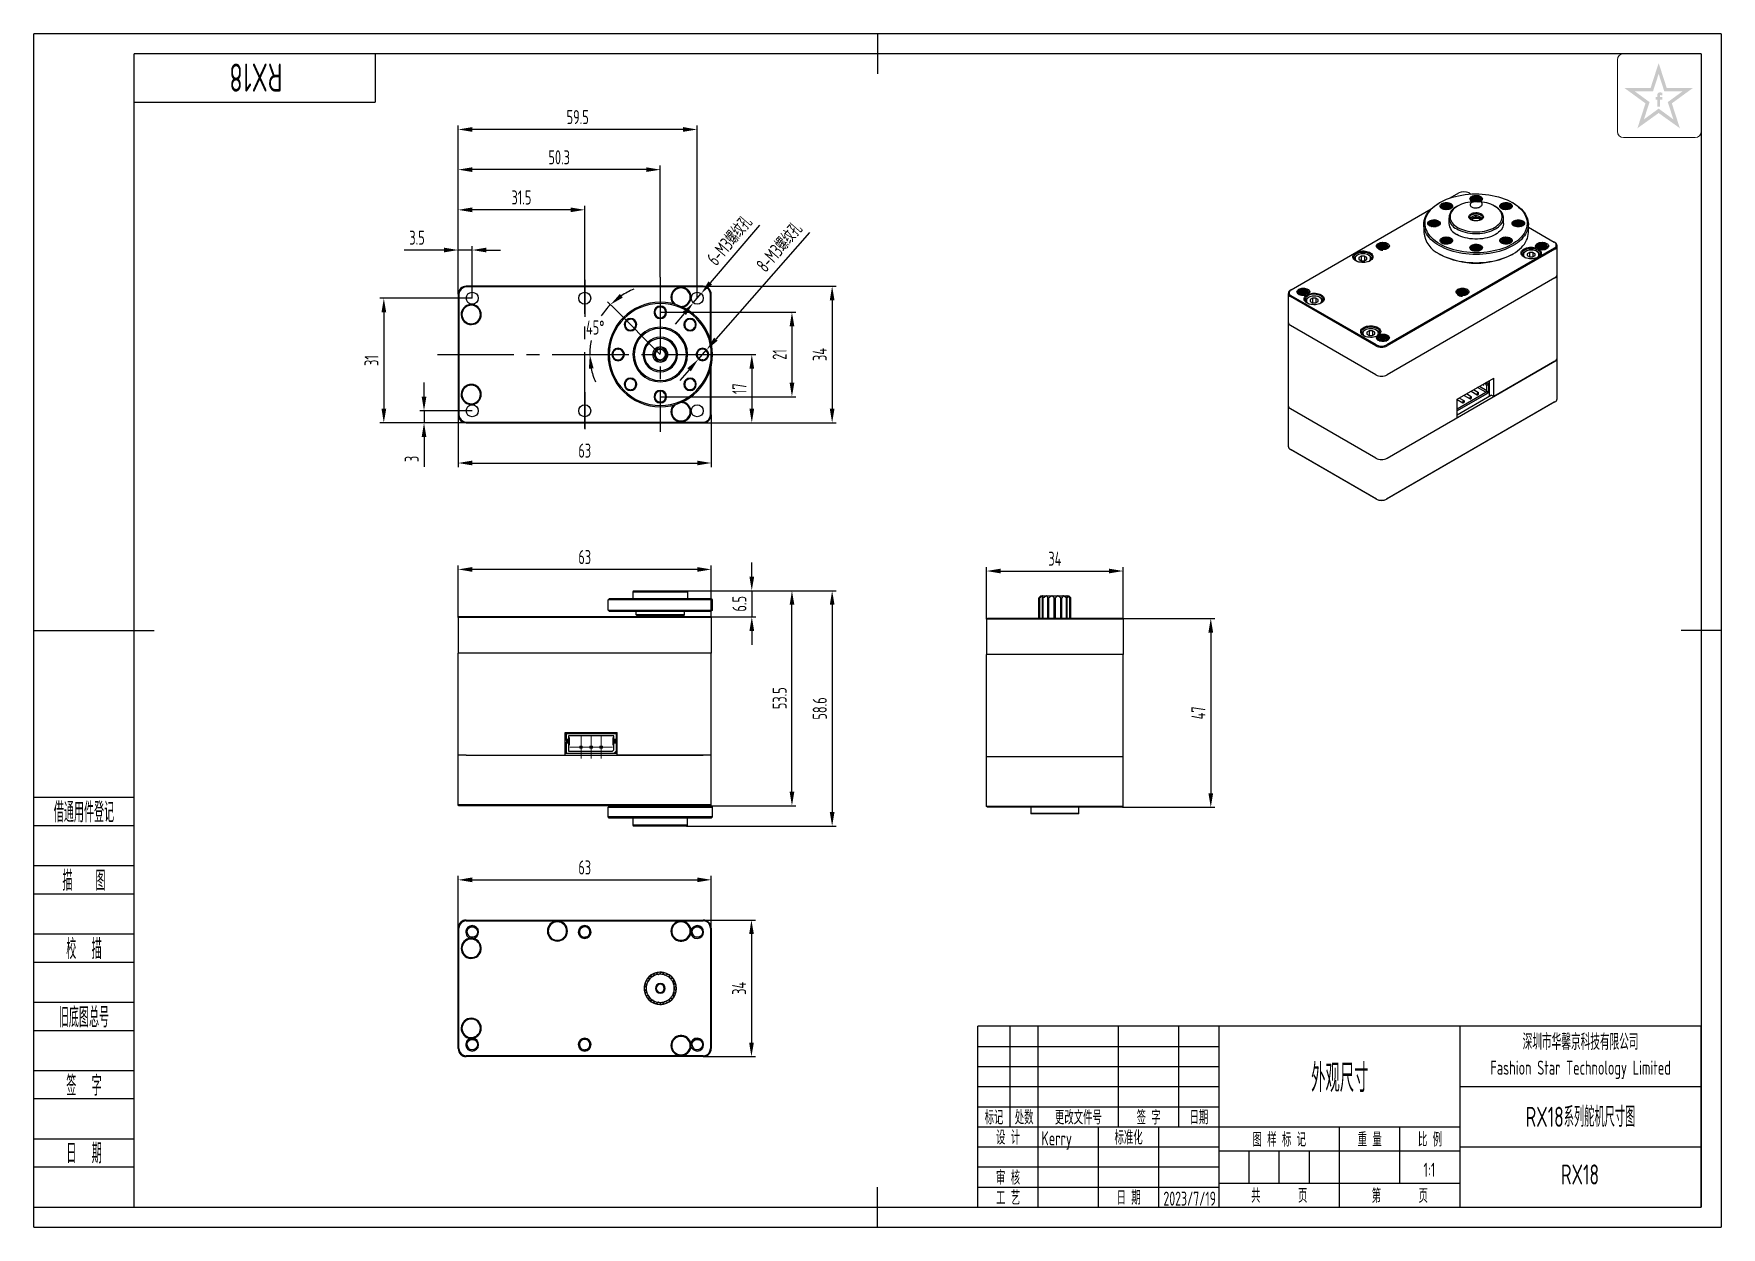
# Model space of a CAD drawing. Header units: inches. Extents: x -25 to 395, y -5 to 292.
import ezdxf
from ezdxf.enums import TextEntityAlignment as Align

# ---------------------------------------------------------------- set-up
doc = ezdxf.new("R2010")
doc.units = ezdxf.units.IN
doc.header["$MEASUREMENT"] = 0
doc.linetypes.add('CENTER2', pattern=[28.575, 19.05, -3.175, 3.175, -3.175])
for name, color, linetype in [('1轮廓实线层', 7, 'Continuous'), ('2细线层', 4, 'Continuous'), ('3中心线层', 1, 'CENTER2'), ('6文字层', 3, 'Continuous'), ('7标注层', 4, 'Continuous'), ('图框层', 7, 'Continuous')]:
    doc.layers.add(name, color=color, linetype=linetype)
doc.styles.add('PC_TEXTSTYLE', font='ISOCP.SHX', dxfattribs={"width": 0.707, "bigfont": 'GBCBIG.SHX'})
doc.styles.add('PC_TEXTSTYLE4', font='ISOCP.SHX', dxfattribs={"width": 0.707, "bigfont": 'GBCBIG.SHX'})
doc.dimstyles.new('GB_ANGULAR', dxfattribs={"dimtxt": 3.5, "dimasz": 3.5, "dimexe": 1, "dimexo": 0, "dimgap": 1.5, "dimtad": 1, "dimtih": 1, "dimtoh": 1, "dimdsep": 46, "dimtxsty": 'PC_TEXTSTYLE', "dimcen": 0, "dimclrd": 256, "dimclrt": 3, "dimadec": 0, "dimazin": 2, "dimtp": 0.1, "dimtm": 0.1, "dimtfac": 0.71, "dimtdec": 3, "dimtmove": 0, "dimatfit": 3, "dimfxl": 1, "dimtfill": 1, "dimarcsym": 0})
doc.dimstyles.new('GB_DIAMETER', dxfattribs={"dimtxt": 3.5, "dimasz": 3.5, "dimexe": 1, "dimexo": 0, "dimgap": 1.5, "dimtad": 1, "dimjust": 4, "dimdsep": 46, "dimtxsty": 'PC_TEXTSTYLE', "dimcen": 0, "dimclrd": 256, "dimclrt": 3, "dimadec": 0, "dimazin": 2, "dimtp": 0.1, "dimtm": 0.1, "dimtfac": 0.71, "dimtdec": 3, "dimtmove": 0, "dimatfit": 2, "dimfxl": 1, "dimtfill": 1, "dimarcsym": 0})
doc.dimstyles.new('GB_LINEAR', dxfattribs={"dimtxt": 3.5, "dimasz": 3.5, "dimexe": 1, "dimexo": 0, "dimgap": 1.5, "dimtad": 1, "dimdsep": 46, "dimtxsty": 'PC_TEXTSTYLE', "dimcen": 0, "dimclrd": 256, "dimclrt": 3, "dimadec": 0, "dimazin": 2, "dimtp": 0.1, "dimtm": 0.1, "dimtfac": 0.71, "dimtdec": 3, "dimtmove": 0, "dimatfit": 3, "dimfxl": 1, "dimtfill": 1, "dimarcsym": 0})

msp = doc.modelspace()

# ---------------------------------------------------------------- texts
at = {"layer": '6文字层', "insert": (360, 37.515), "char_height": 3.5, "width": 60, "attachment_point": 5, "style": 'PC_TEXTSTYLE4'}
msp.add_mtext('{\\H1.142857x;深圳市华馨京科技有限公司}\\P\\pxsm1,qc;Fashion Star Technology Limited', dxfattribs=at)

# ---------------------------------------------------------------- blocks, each defined once
blk = doc.blocks.new('ZwmFrameMain_A3^_^无分区图框^_^landscape')
at = {"layer": '1轮廓实线层'}
for p, q in [((185, 292), (185, 282)), ((0, 0), (0, 287)), ((390, 287), (0, 287)), ((390, 287), (390, 0)), ((-25, 143.5), (5, 143.5)), ((395, 143.5), (385, 143.5)), ((185, -5), (185, 5)), ((0, 0), (390, 0))]:
    blk.add_line(p, q, dxfattribs=at)
at = {"layer": '2细线层'}
for p, q in [((-25, -5), (-25, 292)), ((395, 292), (-25, 292)), ((395, 292), (395, -5)), ((-25, -5), (395, -5))]:
    blk.add_line(p, q, dxfattribs=at)
blk = doc.blocks.new('ZwmFrameMain_标题栏1')
at = {"layer": '1轮廓实线层'}
for p, q in [((-180, 0), (-180, 45)), ((0, 45), (-180, 45)), ((-172, 20), (-172, 45)), ((-165, 20), (-165, 45)), ((-145, 20), (-145, 45)), ((-130, 20), (-130, 45)), ((-120, 0), (-120, 45)), ((0, 0), (0, 45)), ((-60, 30), (0, 30)), ((-180, 20), (-60, 20)), ((-165, 0), (-165, 20)), ((-150, 0), (-150, 20)), ((-135, 0), (-135, 20)), ((-60, 15), (0, 15)), ((-180, 0), (0, 0))]:
    blk.add_line(p, q, dxfattribs=at)
at = {"layer": '1轮廓实线层', "color": 7}
for p, q in [((-60, 0), (-60, 45)), ((-180, 25), (-120, 25))]:
    blk.add_line(p, q, dxfattribs=at)
at = {"layer": '2细线层'}
for p, q in [((-180, 40), (-120, 40)), ((-180, 35), (-120, 35)), ((-180, 30), (-120, 30)), ((-90, 0), (-90, 20)), ((-75, 6), (-75, 20)), ((-180, 15), (-120, 15)), ((-120, 14), (-60, 14)), ((-112.5, 6), (-112.5, 14)), ((-105, 6), (-105, 14)), ((-97.5, 6), (-97.5, 14)), ((-180, 10), (-120, 10)), ((-180, 5), (-120, 5)), ((-120, 6), (-60, 6))]:
    blk.add_line(p, q, dxfattribs=at)
at = {"layer": '6文字层', "style": 'PC_TEXTSTYLE', "width": 0.667}
for s, p in [('标记', (-176, 22.5)), ('处数', (-168.5, 22.5)), (' 更改文件号 ', (-155, 22.5)), (' 签 字 ', (-137.5, 22.5)), (' 日期 ', (-125, 22.5)), (' 设 计 ', (-172.5, 17.51)), (' 标准化 ', (-142.5, 17.51)), (' 图 样 标 记 ', (-105, 17)), (' 重 量 ', (-82.5, 17)), (' 比 例 ', (-67.5, 17)), (' 审 核 ', (-172.5, 7.5)), (' 工 艺 ', (-172.5, 2.5)), (' 日 期 ', (-142.5, 2.5)), ('共       页', (-105, 3)), ('第       页', (-75, 3))]:
    blk.add_text(s, height=3.5, dxfattribs=at).set_placement(p, align=Align.MIDDLE)
at = {"layer": '6文字层', "style": 'PC_TEXTSTYLE', "flags": 8}
for tag, height, width, p, p2 in [('企业名称', 5, 3.445461, (-54.29, 34.82), (-5.27, 34.82)), ('产品名称或材料标记', 7, 1.034456, (-113.46, 28.64), (-66.42, 28.64)), ('图样名称', 5, 3.480264, (-54.79, 19.98), (-5.27, 19.98)), ('标准化', 3.5, 1.756036, (-133.83, 15.37), (-120.75, 15.37)), ('审核', 3.5, 2.723972, (-163.99, 5.37), (-150.63, 5.37)), ('重量', 3.5, 2.448074, (-88.46, 7.54), (-76.55, 7.54)), ('比例', 3.5, 2.367734, (-73.35, 7.54), (-61.93, 7.54)), ('图样代号', 5, 3.489916, (-54.79, 5.63), (-5.52, 5.63)), ('工艺', 3.5, 2.851598, (-164.21, 0.37), (-150.89, 0.37)), ('共几页', 3.5, 0.953151, (-108.58, 1.48), (-101.56, 1.48)), ('日期', 3.5, 2.733185, (-133.83, 0.37), (-120.75, 0.37))]:
    blk.add_attdef(tag, text='', height=height, dxfattribs=dict(at, width=width)).set_placement(p, p2, align=Align.FIT)
at = {"layer": '6文字层', "style": 'PC_TEXTSTYLE', "width": 9.901758, "flags": 8}
blk.add_attdef('设计', text='', height=3.5, rotation=359.5768, dxfattribs=at).set_placement((-164.23, 15.37), (-150.37, 15.27), align=Align.FIT)
at = {"layer": '6文字层', "color": 3, "style": 'PC_TEXTSTYLE', "width": 0.96618, "flags": 8}
blk.add_attdef('第几页', text='', height=3.5, dxfattribs=at).set_placement((-78.29, 1.5), (-71.16, 1.5), align=Align.FIT)
at = {"layer": '6文字层', "color": 0, "style": 'PC_TEXTSTYLE', "width": 0.715273, "flags": 8}
blk.add_attdef('图纸张数', text='', height=3.5, dxfattribs=at).set_placement((-2.66, -3.87), (4.46, -3.87), align=Align.FIT)
blk = doc.blocks.new('ZwmFrameMain_图样代号')
at = {"layer": '2细线层', "linetype": 'Continuous'}
for p in [(60, 0), (0, -12)]:
    blk.add_line(p, (60, -12), dxfattribs=at)
at = {"layer": '6文字层', "style": 'PC_TEXTSTYLE', "width": 2.827942}
blk.add_attdef('图样代号', text='', height=7, rotation=180, dxfattribs=at).set_placement((58.24, -2.4), (2.35, -2.4), align=Align.FIT)
blk = doc.blocks.new('ZwmFrameMain_附加栏')
at = {"layer": '2细线层'}
for p, q in [((-25, 102), (0, 102)), ((-25, 95), (0, 95)), ((-25, 85), (0, 85)), ((-25, 78), (0, 78)), ((-25, 68), (0, 68)), ((-25, 61), (0, 61)), ((-25, 51), (0, 51)), ((-25, 44), (0, 44)), ((-25, 34), (0, 34)), ((-25, 27), (0, 27)), ((-25, 17), (0, 17)), ((-25, 10), (0, 10)), ((-25, 0), (0, 0))]:
    blk.add_line(p, q, dxfattribs=at)
at = {"layer": '6文字层', "color": 3, "style": 'PC_TEXTSTYLE'}
for s, width, p in [('借通用件登记', 0.667, (-12.5, 98.5)), ('描   图', 0.6667, (-12.5, 81.5)), ('校  描', 0.667, (-12.5, 64.5)), ('旧底图总号', 0.667, (-12.5, 47.5)), ('签  字', 0.667, (-12.5, 30.5)), ('日  期', 0.667, (-12.49, 13.6))]:
    blk.add_text(s, height=5, dxfattribs=dict(at, width=width)).set_placement(p, align=Align.MIDDLE)
at = {"layer": '6文字层', "style": 'PC_TEXTSTYLE'}
for tag, width, p, p2 in [('借通用件登记', 0.671328, (-23.44, 86.36), (-1.25, 86.36)), ('描图', 2.120922, (-23.44, 69.36), (-1.25, 69.36)), ('校图', 2.149976, (-23.75, 52.06), (-1.25, 52.06)), ('旧底图总号', 0.761452, (-22.84, 35.67), (-1.86, 35.67)), ('签字', 2.026939, (-23.14, 18.37), (-1.56, 18.37)), ('日期', 1.89999, (-22.84, 1.37), (-2.17, 1.37))]:
    blk.add_attdef(tag, text='', height=5, dxfattribs=dict(at, width=width)).set_placement(p, p2, align=Align.FIT)
blk = doc.blocks.new('*D10')
at = {"layer": '7标注层', "color": 0, "lineweight": -2}
for p, q in [((141.71, 229.18), (174.71, 229.18)), ((141.71, 195.18), (174.71, 195.18))]:
    blk.add_line(p, q, dxfattribs=at)
at = {"layer": '7标注层', "lineweight": -2}
blk.add_line((173.71, 225.68), (173.71, 198.68), dxfattribs=at)
at = {"layer": '7标注层'}
for points in [[(174.3, 225.68), (173.13, 225.68), (173.71, 229.18)], [(173.13, 198.68), (174.3, 198.68), (173.71, 195.18)]]:
    blk.add_solid(points, dxfattribs=at)
at = {"layer": 'Defpoints', "color": 0}
for p in [(141.71, 229.18), (141.71, 195.18), (173.71, 195.18)]:
    blk.add_point(p, dxfattribs=at)
at = {"layer": '7标注层', "color": 3, "insert": (170.64, 212.18), "char_height": 3.5, "attachment_point": 5, "rotation": 90, "style": 'PC_TEXTSTYLE', "bg_fill": 3, "box_fill_scale": 1.25, "bg_fill_color": 257, "bg_fill_transparency": 0}
blk.add_mtext('34', dxfattribs=at)
blk = doc.blocks.new('*D11')
at = {"layer": '7标注层', "color": 0, "lineweight": -2}
for p, q in [((80.63, 227.18), (80.63, 249.18)), ((112.13, 226.18), (112.13, 249.18))]:
    blk.add_line(p, q, dxfattribs=at)
at = {"layer": '7标注层', "lineweight": -2}
blk.add_line((108.63, 248.18), (84.13, 248.18), dxfattribs=at)
at = {"layer": '7标注层'}
for points in [[(84.13, 248.77), (84.13, 247.6), (80.63, 248.18)], [(108.63, 247.6), (108.63, 248.77), (112.13, 248.18)]]:
    blk.add_solid(points, dxfattribs=at)
at = {"layer": 'Defpoints', "color": 0}
for p in [(80.63, 248.18), (80.63, 227.18), (112.13, 226.18)]:
    blk.add_point(p, dxfattribs=at)
at = {"layer": '7标注层', "color": 3, "insert": (96.38, 251.26), "char_height": 3.5, "attachment_point": 5, "style": 'PC_TEXTSTYLE', "bg_fill": 3, "box_fill_scale": 1.25, "bg_fill_color": 257, "bg_fill_transparency": 0}
blk.add_mtext('31.5', dxfattribs=at)
blk = doc.blocks.new('*D12')
at = {"layer": '7标注层', "lineweight": -2}
for p, q in [((77.13, 238.18), (67.17, 238.18)), ((84.13, 238.18), (80.63, 238.18)), ((87.63, 238.18), (91.13, 238.18))]:
    blk.add_line(p, q, dxfattribs=at)
at = {"layer": '7标注层', "color": 0, "lineweight": -2}
for p, q in [((80.63, 227.18), (80.63, 239.18)), ((84.13, 226.18), (84.13, 239.18))]:
    blk.add_line(p, q, dxfattribs=at)
at = {"layer": '7标注层'}
for points in [[(77.13, 237.6), (77.13, 238.77), (80.63, 238.18)], [(87.63, 238.77), (87.63, 237.6), (84.13, 238.18)]]:
    blk.add_solid(points, dxfattribs=at)
at = {"layer": 'Defpoints', "color": 0}
for p in [(80.63, 238.18), (80.63, 227.18), (84.13, 226.18)]:
    blk.add_point(p, dxfattribs=at)
at = {"layer": '7标注层', "color": 3, "insert": (70.4, 241.26), "char_height": 3.5, "attachment_point": 5, "style": 'PC_TEXTSTYLE', "bg_fill": 3, "box_fill_scale": 1.25, "bg_fill_color": 257, "bg_fill_transparency": 0}
blk.add_mtext('3.5', dxfattribs=at)
blk = doc.blocks.new('*D13')
at = {"layer": '7标注层', "color": 0, "lineweight": -2}
for p, q in [((80.63, 227.18), (80.63, 269.18)), ((140.13, 226.18), (140.13, 269.18))]:
    blk.add_line(p, q, dxfattribs=at)
at = {"layer": '7标注层', "lineweight": -2}
blk.add_line((136.63, 268.18), (84.13, 268.18), dxfattribs=at)
at = {"layer": '7标注层'}
for points in [[(84.13, 268.77), (84.13, 267.6), (80.63, 268.18)], [(136.63, 267.6), (136.63, 268.77), (140.13, 268.18)]]:
    blk.add_solid(points, dxfattribs=at)
at = {"layer": 'Defpoints', "color": 0}
for p in [(80.63, 268.18), (80.63, 227.18), (140.13, 226.18)]:
    blk.add_point(p, dxfattribs=at)
at = {"layer": '7标注层', "color": 3, "insert": (110.38, 271.26), "char_height": 3.5, "attachment_point": 5, "style": 'PC_TEXTSTYLE', "bg_fill": 3, "box_fill_scale": 1.25, "bg_fill_color": 257, "bg_fill_transparency": 0}
blk.add_mtext('59.5', dxfattribs=at)
blk = doc.blocks.new('*D14')
at = {"layer": '7标注层', "color": 0, "lineweight": -2}
for p, q in [((80.63, 197.18), (80.63, 184.18)), ((143.63, 197.18), (143.63, 184.18))]:
    blk.add_line(p, q, dxfattribs=at)
at = {"layer": '7标注层', "lineweight": -2}
blk.add_line((84.13, 185.18), (140.13, 185.18), dxfattribs=at)
at = {"layer": '7标注层'}
for points in [[(84.13, 185.77), (84.13, 184.6), (80.63, 185.18)], [(140.13, 184.6), (140.13, 185.77), (143.63, 185.18)]]:
    blk.add_solid(points, dxfattribs=at)
at = {"layer": 'Defpoints', "color": 0}
for p in [(80.63, 197.18), (143.63, 197.18), (143.63, 185.18)]:
    blk.add_point(p, dxfattribs=at)
at = {"layer": '7标注层', "color": 3, "insert": (112.13, 188.26), "char_height": 3.5, "attachment_point": 5, "style": 'PC_TEXTSTYLE', "bg_fill": 3, "box_fill_scale": 1.25, "bg_fill_color": 257, "bg_fill_transparency": 0}
blk.add_mtext('63', dxfattribs=at)
blk = doc.blocks.new('*D15')
at = {"layer": '7标注层', "color": 0, "lineweight": -2}
for p, q in [((84.13, 226.18), (61.13, 226.18)), ((82.63, 195.18), (61.13, 195.18))]:
    blk.add_line(p, q, dxfattribs=at)
at = {"layer": '7标注层', "lineweight": -2}
blk.add_line((62.13, 222.68), (62.13, 198.68), dxfattribs=at)
at = {"layer": '7标注层'}
for points in [[(62.72, 222.68), (61.55, 222.68), (62.13, 226.18)], [(61.55, 198.68), (62.72, 198.68), (62.13, 195.18)]]:
    blk.add_solid(points, dxfattribs=at)
at = {"layer": 'Defpoints', "color": 0}
for p in [(84.13, 226.18), (62.13, 195.18), (82.63, 195.18)]:
    blk.add_point(p, dxfattribs=at)
at = {"layer": '7标注层', "color": 3, "insert": (59.06, 210.68), "char_height": 3.5, "attachment_point": 5, "rotation": 90, "style": 'PC_TEXTSTYLE', "bg_fill": 3, "box_fill_scale": 1.25, "bg_fill_color": 257, "bg_fill_transparency": 0}
blk.add_mtext('31', dxfattribs=at)
blk = doc.blocks.new('*D16')
at = {"layer": '7标注层', "lineweight": -2}
for p, q in [((72.13, 201.68), (72.13, 205.18)), ((72.13, 198.18), (72.13, 195.18)), ((72.13, 191.68), (72.13, 184.19))]:
    blk.add_line(p, q, dxfattribs=at)
at = {"layer": '7标注层', "color": 0, "lineweight": -2}
for p, q in [((84.13, 198.18), (71.13, 198.18)), ((82.63, 195.18), (71.13, 195.18))]:
    blk.add_line(p, q, dxfattribs=at)
at = {"layer": '7标注层'}
for points in [[(71.55, 201.68), (72.72, 201.68), (72.13, 198.18)], [(72.72, 191.68), (71.55, 191.68), (72.13, 195.18)]]:
    blk.add_solid(points, dxfattribs=at)
at = {"layer": 'Defpoints', "color": 0}
for p in [(84.13, 198.18), (72.13, 195.18), (82.63, 195.18)]:
    blk.add_point(p, dxfattribs=at)
at = {"layer": '7标注层', "color": 3, "insert": (69.06, 186.19), "char_height": 3.5, "attachment_point": 5, "rotation": 90, "style": 'PC_TEXTSTYLE', "bg_fill": 3, "box_fill_scale": 1.25, "bg_fill_color": 257, "bg_fill_transparency": 0}
blk.add_mtext('3', dxfattribs=at)
blk = doc.blocks.new('*D17')
at = {"layer": '7标注层', "color": 0, "lineweight": -2}
for p, q in [((148.11, 212.18), (154.71, 212.18)), ((148.11, 195.18), (154.71, 195.18))]:
    blk.add_line(p, q, dxfattribs=at)
at = {"layer": '7标注层', "lineweight": -2}
blk.add_line((153.71, 208.68), (153.71, 198.68), dxfattribs=at)
at = {"layer": '7标注层'}
for points in [[(154.3, 208.68), (153.13, 208.68), (153.71, 212.18)], [(153.13, 198.68), (154.3, 198.68), (153.71, 195.18)]]:
    blk.add_solid(points, dxfattribs=at)
at = {"layer": 'Defpoints', "color": 0}
for p in [(148.11, 212.18), (148.11, 195.18), (153.71, 195.18)]:
    blk.add_point(p, dxfattribs=at)
at = {"layer": '7标注层', "color": 3, "insert": (150.64, 203.68), "char_height": 3.5, "attachment_point": 5, "rotation": 90, "style": 'PC_TEXTSTYLE', "bg_fill": 3, "box_fill_scale": 1.25, "bg_fill_color": 257, "bg_fill_transparency": 0}
blk.add_mtext('17', dxfattribs=at)
blk = doc.blocks.new('*D18')
at = {"layer": '7标注层', "color": 0, "lineweight": -2}
for p, q in [((80.63, 146.7), (80.63, 159.7)), ((143.63, 146.7), (143.63, 159.7))]:
    blk.add_line(p, q, dxfattribs=at)
at = {"layer": '7标注层', "lineweight": -2}
blk.add_line((140.13, 158.7), (84.13, 158.7), dxfattribs=at)
at = {"layer": '7标注层'}
for points in [[(84.13, 159.28), (84.13, 158.11), (80.63, 158.7)], [(140.13, 158.11), (140.13, 159.28), (143.63, 158.7)]]:
    blk.add_solid(points, dxfattribs=at)
at = {"layer": 'Defpoints', "color": 0}
for p in [(80.63, 158.7), (80.63, 146.7), (143.63, 146.7)]:
    blk.add_point(p, dxfattribs=at)
at = {"layer": '7标注层', "color": 3, "insert": (112.13, 161.77), "char_height": 3.5, "attachment_point": 5, "style": 'PC_TEXTSTYLE', "bg_fill": 3, "box_fill_scale": 1.25, "bg_fill_color": 257, "bg_fill_transparency": 0}
blk.add_mtext('63', dxfattribs=at)
blk = doc.blocks.new('*D19')
at = {"layer": '7标注层', "color": 0, "lineweight": -2}
for p, q in [((212.15, 146.3), (212.15, 159.3)), ((246.15, 146.3), (246.15, 159.3))]:
    blk.add_line(p, q, dxfattribs=at)
at = {"layer": '7标注层', "lineweight": -2}
blk.add_line((215.65, 158.3), (242.65, 158.3), dxfattribs=at)
at = {"layer": '7标注层'}
for points in [[(215.65, 158.88), (215.65, 157.71), (212.15, 158.3)], [(242.65, 157.71), (242.65, 158.88), (246.15, 158.3)]]:
    blk.add_solid(points, dxfattribs=at)
at = {"layer": 'Defpoints', "color": 0}
for p in [(246.15, 158.3), (212.15, 146.3), (246.15, 146.3)]:
    blk.add_point(p, dxfattribs=at)
at = {"layer": '7标注层', "color": 3, "insert": (229.15, 161.37), "char_height": 3.5, "attachment_point": 5, "style": 'PC_TEXTSTYLE', "bg_fill": 3, "box_fill_scale": 1.25, "bg_fill_color": 257, "bg_fill_transparency": 0}
blk.add_mtext('34', dxfattribs=at)
blk = doc.blocks.new('*D20')
at = {"layer": '7标注层', "color": 0, "lineweight": -2}
for p, q in [((245.95, 146.5), (268.95, 146.5)), ((245.95, 99.5), (268.95, 99.5))]:
    blk.add_line(p, q, dxfattribs=at)
at = {"layer": '7标注层', "lineweight": -2}
blk.add_line((267.95, 143), (267.95, 103), dxfattribs=at)
at = {"layer": '7标注层'}
for points in [[(268.53, 143), (267.36, 143), (267.95, 146.5)], [(267.36, 103), (268.53, 103), (267.95, 99.5)]]:
    blk.add_solid(points, dxfattribs=at)
at = {"layer": 'Defpoints', "color": 0}
for p in [(245.95, 146.5), (245.95, 99.5), (267.95, 99.5)]:
    blk.add_point(p, dxfattribs=at)
at = {"layer": '7标注层', "color": 3, "insert": (264.87, 123), "char_height": 3.5, "attachment_point": 5, "rotation": 90, "style": 'PC_TEXTSTYLE', "bg_fill": 3, "box_fill_scale": 1.25, "bg_fill_color": 257, "bg_fill_transparency": 0}
blk.add_mtext('47', dxfattribs=at)
blk = doc.blocks.new('*D21')
at = {"layer": '7标注层', "color": 0, "lineweight": -2}
for p, q in [((80.63, 69.45), (80.63, 82.45)), ((143.63, 69.45), (143.63, 82.45))]:
    blk.add_line(p, q, dxfattribs=at)
at = {"layer": '7标注层', "lineweight": -2}
blk.add_line((84.13, 81.45), (140.13, 81.45), dxfattribs=at)
at = {"layer": '7标注层'}
for points in [[(84.13, 82.04), (84.13, 80.87), (80.63, 81.45)], [(140.13, 80.87), (140.13, 82.04), (143.63, 81.45)]]:
    blk.add_solid(points, dxfattribs=at)
at = {"layer": 'Defpoints', "color": 0}
for p in [(143.63, 81.45), (80.63, 69.45), (143.63, 69.45)]:
    blk.add_point(p, dxfattribs=at)
at = {"layer": '7标注层', "color": 3, "insert": (112.13, 84.53), "char_height": 3.5, "attachment_point": 5, "style": 'PC_TEXTSTYLE', "bg_fill": 3, "box_fill_scale": 1.25, "bg_fill_color": 257, "bg_fill_transparency": 0}
blk.add_mtext('63', dxfattribs=at)
blk = doc.blocks.new('*D22')
at = {"layer": '7标注层', "color": 0, "lineweight": -2}
for p, q in [((141.63, 71.45), (154.63, 71.45)), ((141.63, 37.45), (154.63, 37.45))]:
    blk.add_line(p, q, dxfattribs=at)
at = {"layer": '7标注层', "lineweight": -2}
blk.add_line((153.63, 67.95), (153.63, 40.95), dxfattribs=at)
at = {"layer": '7标注层'}
for points in [[(154.22, 67.95), (153.05, 67.95), (153.63, 71.45)], [(153.05, 40.95), (154.22, 40.95), (153.63, 37.45)]]:
    blk.add_solid(points, dxfattribs=at)
at = {"layer": 'Defpoints', "color": 0}
for p in [(141.63, 71.45), (141.63, 37.45), (153.63, 37.45)]:
    blk.add_point(p, dxfattribs=at)
at = {"layer": '7标注层', "color": 3, "insert": (150.56, 54.45), "char_height": 3.5, "attachment_point": 5, "rotation": 90, "style": 'PC_TEXTSTYLE', "bg_fill": 3, "box_fill_scale": 1.25, "bg_fill_color": 257, "bg_fill_transparency": 0}
blk.add_mtext('34', dxfattribs=at)
blk = doc.blocks.new('SW_CENTERMARKSYMBOL_0')
at = {"color": 0, "linetype": 'Continuous', "lineweight": 18}
for p, q in [((-2.5, 0), (-2.8, 0)), ((0, 0), (-2.5, 0)), ((0, 2.5), (0, 2.8)), ((0, 0), (0, 2.5)), ((0, 0), (0, -2.5)), ((0, 0), (2.5, 0)), ((2.5, 0), (2.8, 0)), ((0, -2.5), (0, -2.8))]:
    blk.add_line(p, q, dxfattribs=at)
blk = doc.blocks.new('SW_CENTERMARKSYMBOL_1')
at = {"color": 0, "linetype": 'Continuous', "lineweight": 18}
for p, q in [((-2.5, 0), (-2.8, 0)), ((0, 0), (-2.5, 0)), ((0, 2.5), (0, 2.8)), ((0, 0), (0, 2.5)), ((0, 0), (0, -2.5)), ((0, 0), (2.5, 0)), ((2.5, 0), (2.8, 0)), ((0, -2.5), (0, -2.8))]:
    blk.add_line(p, q, dxfattribs=at)
blk = doc.blocks.new('SW_CENTERMARKSYMBOL_2')
at = {"color": 0, "linetype": 'Continuous', "lineweight": 18}
for p, q in [((-2.5, 0), (-2.8, 0)), ((0, 0), (-2.5, 0)), ((0, 2.5), (0, 2.8)), ((0, 0), (0, 2.5)), ((0, 0), (0, -2.5)), ((0, 0), (2.5, 0)), ((2.5, 0), (2.8, 0)), ((0, -2.5), (0, -2.8))]:
    blk.add_line(p, q, dxfattribs=at)
blk = doc.blocks.new('*D23')
at = {"layer": '7标注层', "color": 0, "lineweight": -2}
for p, q in [((137.43, 153.4), (174.71, 153.4)), ((137.43, 94.8), (174.71, 94.8))]:
    blk.add_line(p, q, dxfattribs=at)
at = {"layer": '7标注层', "lineweight": -2}
blk.add_line((173.71, 149.9), (173.71, 98.3), dxfattribs=at)
at = {"layer": '7标注层'}
for points in [[(174.3, 149.9), (173.13, 149.9), (173.71, 153.4)], [(173.13, 98.3), (174.3, 98.3), (173.71, 94.8)]]:
    blk.add_solid(points, dxfattribs=at)
at = {"layer": 'Defpoints', "color": 0}
for p in [(137.43, 153.4), (137.43, 94.8), (173.71, 94.8)]:
    blk.add_point(p, dxfattribs=at)
at = {"layer": '7标注层', "color": 3, "insert": (170.64, 124.1), "char_height": 3.5, "attachment_point": 5, "rotation": 90, "style": 'PC_TEXTSTYLE', "bg_fill": 3, "box_fill_scale": 1.25, "bg_fill_color": 257, "bg_fill_transparency": 0}
blk.add_mtext('58.6', dxfattribs=at)
blk = doc.blocks.new('*D24')
at = {"layer": '7标注层', "lineweight": -2}
for p, q in [((153.71, 156.9), (153.71, 160.4)), ((153.71, 153.4), (153.71, 146.9)), ((153.71, 143.4), (153.71, 139.9))]:
    blk.add_line(p, q, dxfattribs=at)
at = {"layer": '7标注层', "color": 0, "lineweight": -2}
for p, q in [((137.43, 153.4), (154.71, 153.4)), ((143.43, 146.9), (154.71, 146.9))]:
    blk.add_line(p, q, dxfattribs=at)
at = {"layer": '7标注层'}
for points in [[(153.13, 156.9), (154.3, 156.9), (153.71, 153.4)], [(154.3, 143.4), (153.13, 143.4), (153.71, 146.9)]]:
    blk.add_solid(points, dxfattribs=at)
at = {"layer": 'Defpoints', "color": 0}
for p in [(137.43, 153.4), (143.43, 146.9)]:
    blk.add_point(p, dxfattribs=at)
at = {"layer": '7标注层', "color": 3, "insert": (150.64, 150.15), "char_height": 3.5, "attachment_point": 5, "rotation": 90, "style": 'PC_TEXTSTYLE', "bg_fill": 3, "box_fill_scale": 1.25, "bg_fill_color": 257, "bg_fill_transparency": 0}
blk.add_mtext('6.5', dxfattribs=at)
at = {"layer": 'Defpoints', "color": 0}
blk.add_point((153.71, 146.9), dxfattribs=at)
blk = doc.blocks.new('*D25')
at = {"layer": '7标注层', "color": 0, "lineweight": -2}
for p, q in [((158.98, 153.4), (164.71, 153.4)), ((143.43, 99.9), (164.71, 99.9))]:
    blk.add_line(p, q, dxfattribs=at)
at = {"layer": '7标注层', "lineweight": -2}
blk.add_line((163.71, 103.4), (163.71, 149.9), dxfattribs=at)
at = {"layer": '7标注层'}
for points in [[(164.3, 149.9), (163.13, 149.9), (163.71, 153.4)], [(163.13, 103.4), (164.3, 103.4), (163.71, 99.9)]]:
    blk.add_solid(points, dxfattribs=at)
at = {"layer": 'Defpoints', "color": 0}
for p in [(158.98, 153.4), (163.71, 153.4), (143.43, 99.9)]:
    blk.add_point(p, dxfattribs=at)
at = {"layer": '7标注层', "color": 3, "insert": (160.64, 126.65), "char_height": 3.5, "attachment_point": 5, "rotation": 90, "style": 'PC_TEXTSTYLE', "bg_fill": 3, "box_fill_scale": 1.25, "bg_fill_color": 257, "bg_fill_transparency": 0}
blk.add_mtext('53.5', dxfattribs=at)
blk = doc.blocks.new('*D26')
at = {"layer": '7标注层', "color": 0, "lineweight": -2}
for p, q in [((130.93, 222.68), (164.71, 222.68)), ((130.93, 201.68), (164.71, 201.68))]:
    blk.add_line(p, q, dxfattribs=at)
at = {"layer": '7标注层', "lineweight": -2}
blk.add_line((163.71, 219.18), (163.71, 205.18), dxfattribs=at)
at = {"layer": '7标注层'}
for points in [[(164.3, 219.18), (163.13, 219.18), (163.71, 222.68)], [(163.13, 205.18), (164.3, 205.18), (163.71, 201.68)]]:
    blk.add_solid(points, dxfattribs=at)
at = {"layer": 'Defpoints', "color": 0}
for p in [(130.93, 222.68), (130.93, 201.68), (163.71, 201.68)]:
    blk.add_point(p, dxfattribs=at)
at = {"layer": '7标注层', "color": 3, "insert": (160.64, 212.18), "char_height": 3.5, "attachment_point": 5, "rotation": 90, "style": 'PC_TEXTSTYLE', "bg_fill": 3, "box_fill_scale": 1.25, "bg_fill_color": 257, "bg_fill_transparency": 0}
blk.add_mtext('21', dxfattribs=at)
blk = doc.blocks.new('*D27')
at = {"layer": '7标注层', "color": 0, "lineweight": -2}
blk.add_line((119.6, 223.52), (117.83, 225.29), dxfattribs=at)
at = {"layer": '7标注层', "lineweight": -2}
for start, end in [(112.0935, 123.5471), (135.0007, 146.7676), (168.6172, 180), (191.4536, 202.9072)]:
    blk.add_arc((130.93, 212.18), 17.54, start, end, dxfattribs=at)
at = {"layer": '7标注层'}
for points in [[(120.87, 227.25), (121.61, 226.35), (118.53, 224.59)], [(114.33, 208.76), (113.17, 208.64), (113.4, 212.18)]]:
    blk.add_solid(points, dxfattribs=at)
at = {"layer": 'Defpoints', "color": 0}
for p in [(119.6, 223.52), (115.12, 219.77), (75.45, 212.18), (130.93, 212.18), (148.11, 212.18)]:
    blk.add_point(p, dxfattribs=at)
at = {"layer": '7标注层', "color": 3, "insert": (114.73, 218.9), "char_height": 3.5, "attachment_point": 5, "style": 'PC_TEXTSTYLE'}
blk.add_mtext('45%%d', dxfattribs=at)
blk = doc.blocks.new('*D28')
at = {"layer": '7标注层', "lineweight": -2}
for p, q in [((155.6, 244.33), (143.38, 229.99)), ((139.16, 225.04), (141.11, 227.33)), ((136.89, 222.38), (134.62, 219.72))]:
    blk.add_line(p, q, dxfattribs=at)
at = {"layer": '7标注层'}
for points in [[(142.93, 230.37), (143.82, 229.61), (141.11, 227.33)], [(137.34, 222), (136.45, 222.76), (139.16, 225.04)]]:
    blk.add_solid(points, dxfattribs=at)
at = {"layer": 'Defpoints', "color": 0}
for p in [(141.11, 227.33), (139.16, 225.04)]:
    blk.add_point(p, dxfattribs=at)
at = {"layer": '7标注层', "color": 3, "insert": (148.18, 240.58), "char_height": 3.5, "attachment_point": 5, "rotation": 49.5603, "style": 'PC_TEXTSTYLE', "bg_fill": 3, "box_fill_scale": 1.25, "bg_fill_color": 257, "bg_fill_transparency": 0}
blk.add_mtext('6-M3螺纹孔', dxfattribs=at)
blk = doc.blocks.new('*D29')
at = {"layer": '7标注层', "lineweight": -2}
for p, q in [((168.04, 242.58), (144.76, 215.98)), ((140.41, 211.02), (142.46, 213.35)), ((138.11, 208.38), (135.8, 205.75))]:
    blk.add_line(p, q, dxfattribs=at)
at = {"layer": '7标注层'}
for points in [[(144.32, 216.37), (145.2, 215.6), (142.46, 213.35)], [(138.55, 208), (137.67, 208.77), (140.41, 211.02)]]:
    blk.add_solid(points, dxfattribs=at)
at = {"layer": 'Defpoints', "color": 0}
for p in [(140.41, 211.02), (142.46, 213.35)]:
    blk.add_point(p, dxfattribs=at)
at = {"layer": '7标注层', "color": 3, "insert": (160.57, 238.93), "char_height": 3.5, "attachment_point": 5, "rotation": 48.8049, "style": 'PC_TEXTSTYLE', "bg_fill": 3, "box_fill_scale": 1.25, "bg_fill_color": 257, "bg_fill_transparency": 0}
blk.add_mtext('8-M3螺纹孔', dxfattribs=at)
blk = doc.blocks.new('*D31')
at = {"layer": '7标注层', "color": 0, "lineweight": -2}
for p, q in [((80.63, 227.18), (80.63, 259.18)), ((130.93, 231.45), (130.93, 259.18))]:
    blk.add_line(p, q, dxfattribs=at)
at = {"layer": '7标注层', "lineweight": -2}
blk.add_line((127.43, 258.18), (84.13, 258.18), dxfattribs=at)
at = {"layer": '7标注层'}
for points in [[(84.13, 258.77), (84.13, 257.6), (80.63, 258.18)], [(127.43, 257.6), (127.43, 258.77), (130.93, 258.18)]]:
    blk.add_solid(points, dxfattribs=at)
at = {"layer": 'Defpoints', "color": 0}
for p in [(80.63, 258.18), (130.93, 231.45), (80.63, 227.18)]:
    blk.add_point(p, dxfattribs=at)
at = {"layer": '7标注层', "color": 3, "insert": (105.78, 261.26), "char_height": 3.5, "attachment_point": 5, "style": 'PC_TEXTSTYLE', "bg_fill": 3, "box_fill_scale": 1.25, "bg_fill_color": 257, "bg_fill_transparency": 0}
blk.add_mtext('50.3', dxfattribs=at)

# ---------------------------------------------------------------- hatches: boundary and pattern name
at = {"layer": '6文字层', "lineweight": 5}
h = msp.add_hatch(color=2, dxfattribs=at)
edge = h.paths.add_edge_path(flags=0)
edge.add_line((379.758, 275.628), (380.351, 275.628))
edge.add_line((380.351, 275.628), (380.351, 276.267))
edge.add_line((380.351, 276.267), (379.765, 276.267))
edge.add_line((379.765, 276.267), (379.765, 276.58))
edge.add_spline(control_points=[(379.765, 276.58), (379.764, 276.617), (379.763, 276.762), (380.046, 276.716), (380.223, 276.69), (380.324, 276.664), (380.365, 276.654)], knot_values=[0, 0, 0, 0, 1.4943482, 5.8188355, 8.4876202, 10.3632598, 10.3632598, 10.3632598, 10.3632598], degree=3, periodic=0)
edge.add_line((380.365, 276.654), (380.365, 277.308))
edge.add_spline(control_points=[(380.365, 277.308), (380.258, 277.334), (379.998, 277.395), (379.626, 277.427), (379.283, 277.272), (379.109, 277.054), (379.08, 276.89), (379.072, 276.843)], knot_values=[0, 0, 0, 0, 4.9341397, 11.9452686, 16.0265909, 21.3569295, 23.4510995, 23.4510995, 23.4510995, 23.4510995], degree=3, periodic=0)
edge.add_line((379.072, 276.843), (379.072, 276.267))
edge.add_line((379.072, 276.267), (378.642, 276.267))
edge.add_line((378.642, 276.267), (378.642, 275.628))
edge.add_line((378.642, 275.628), (379.076, 275.628))
edge.add_line((379.076, 275.628), (379.076, 273.843))
edge.add_line((379.076, 273.843), (379.758, 273.843))
edge.add_line((379.758, 273.843), (379.758, 275.628))
h.paths.add_polyline_path([(387.942, 278.499), (381.432, 278.499), (379.422, 284.71), (377.412, 278.499), (370.902, 278.499), (376.143, 274.678), (374.133, 268.484), (379.422, 272.271), (384.71, 268.484), (382.7, 274.678)])
h.paths.add_polyline_path([(381.692, 274.995), (383.091, 270.685), (379.422, 273.371), (375.753, 270.685), (377.151, 274.995), (373.471, 277.679), (378.019, 277.679), (379.422, 282.01), (380.825, 277.679), (385.372, 277.679)], flags=16)

# ---------------------------------------------------------------- linework, layer by layer
at = {"color": 7, "linetype": 'Continuous', "lineweight": 25}
for p, q in [((327.53, 251.136), (329.676, 252.375)), ((332.221, 252.375), (332.67, 252.115)), ((287.956, 228.29), (322.815, 248.414)), ((325.007, 250.007), (324.795, 249.884)), ((327.699, 248.511), (327.519, 248.682)), ((327.519, 248.552), (327.619, 248.457)), ((327.545, 249.482), (327.669, 249.688)), ((329.392, 249.109), (329.18, 248.987)), ((333.048, 250.88), (332.829, 250.756)), ((335.339, 250.7), (335.509, 250.836)), ((338.585, 249.11), (338.797, 248.987)), ((340.21, 248.563), (340.459, 248.756)), ((340.459, 248.478), (340.402, 248.434)), ((343.181, 249.885), (342.969, 250.008)), ((320.989, 244.578), (320.989, 242.537)), ((323.526, 245.439), (323.531, 245.676)), ((327.189, 246.211), (327.189, 244.823)), ((340.789, 244.823), (340.789, 246.211)), ((344.489, 244.012), (344.013, 243.981)), ((344.809, 243.96), (344.489, 244.012)), ((345.689, 244.322), (345.549, 244.474)), ((346.989, 242.537), (346.989, 244.578)), ((346.989, 243.849), (353.435, 240.128)), ((325.61, 240.11), (325.425, 239.983)), ((325.468, 239.905), (325.61, 239.823)), ((325.494, 239.89), (325.61, 239.98)), ((325.552, 240.764), (325.551, 240.763)), ((325.637, 240.94), (325.617, 240.975)), ((340.325, 239.901), (340.31, 239.91)), ((342.368, 240.184), (342.566, 239.996)), ((342.415, 239.861), (342.368, 239.906)), ((353.576, 240.047), (353.435, 240.128)), ((303.661, 235.944), (303.661, 235.881)), ((304.432, 236.903), (304.29, 236.822)), ((305.397, 236.685), (304.811, 236.347)), ((304.811, 236.347), (304.811, 235.868)), ((304.811, 235.868), (305.397, 235.53)), ((306.225, 236.685), (305.397, 236.685)), ((305.397, 236.685), (305.397, 235.53)), ((305.397, 235.53), (306.225, 235.53)), ((306.811, 236.347), (306.225, 236.685)), ((306.225, 236.685), (306.225, 235.53)), ((306.225, 235.53), (306.811, 235.868)), ((306.811, 235.868), (306.811, 236.347)), ((307.19, 236.904), (307.331, 236.822)), ((307.961, 235.881), (307.961, 235.944)), ((309.877, 238.536), (309.781, 238.462)), ((309.848, 239.256), (309.848, 239.255)), ((311.654, 238.389), (311.42, 238.498)), ((311.586, 238.402), (311.516, 238.437)), ((353.435, 238.659), (311.715, 214.575)), ((353.576, 238.414), (311.857, 214.33)), ((324.797, 237.23), (325.009, 237.108)), ((332.64, 238.62), (332.47, 238.762)), ((332.639, 238.598), (332.639, 238.47)), ((335.009, 239.239), (334.939, 239.28)), ((342.971, 237.109), (343.183, 237.231)), ((345.557, 236.863), (345.557, 236.799)), ((346.328, 237.822), (346.186, 237.74)), ((347.293, 237.603), (346.707, 237.265)), ((346.707, 237.265), (346.707, 236.787)), ((346.707, 236.787), (347.293, 236.449)), ((348.121, 237.603), (347.293, 237.603)), ((347.293, 237.603), (347.293, 236.449)), ((347.293, 236.449), (348.121, 236.449)), ((348.707, 237.265), (348.121, 237.603)), ((348.121, 237.603), (348.121, 236.449)), ((348.121, 236.449), (348.707, 236.787)), ((348.707, 236.787), (348.707, 237.265)), ((349.086, 237.822), (349.227, 237.74)), ((349.385, 238.48), (349.475, 238.55)), ((349.857, 236.799), (349.857, 236.863)), ((354.162, 232.045), (354.162, 239.23)), ((353.576, 231.228), (311.857, 207.144)), ((354.162, 211.305), (354.162, 232.045)), ((80.634, 227.185), (80.634, 197.185)), ((80.834, 227.185), (80.834, 197.185)), ((141.634, 229.185), (82.634, 229.185)), ((141.634, 228.985), (82.634, 228.985)), ((143.434, 215.755), (143.434, 227.185)), ((143.634, 214.961), (143.634, 227.185)), ((287.229, 227.392), (287.229, 220.207)), ((287.815, 228.209), (287.956, 228.29)), ((309.17, 214.575), (287.956, 226.821)), ((289.996, 227.057), (290.078, 227.12)), ((329.676, 227.106), (329.58, 227.032)), ((329.647, 227.826), (329.647, 227.825)), ((331.453, 226.959), (331.219, 227.069)), ((331.385, 226.972), (331.315, 227.007)), ((132.284, 222.685), (132.256, 222.827)), ((132.269, 222.761), (132.271, 222.618)), ((309.028, 214.33), (287.815, 226.576)), ((291.534, 225.433), (291.534, 225.37)), ((292.305, 226.392), (292.163, 226.31)), ((293.27, 226.174), (292.684, 225.835)), ((292.684, 225.835), (292.684, 225.357)), ((292.684, 225.357), (293.27, 225.019)), ((294.098, 226.174), (293.27, 226.174)), ((293.27, 226.174), (293.27, 225.019)), ((293.27, 225.019), (294.098, 225.019)), ((294.684, 225.835), (294.098, 226.174)), ((294.098, 226.174), (294.098, 225.019)), ((294.098, 225.019), (294.684, 225.357)), ((294.684, 225.357), (294.684, 225.835)), ((295.063, 226.392), (295.204, 226.311)), ((295.834, 225.37), (295.834, 225.433)), ((124.464, 220.564), (124.343, 220.645)), ((124.4, 220.607), (124.502, 220.507)), ((124.743, 219.06), (124.898, 218.99)), ((131.418, 221.424), (131.479, 221.265)), ((139.357, 218.719), (139.257, 218.617)), ((139.314, 218.655), (139.394, 218.775)), ((287.229, 220.207), (287.229, 199.467)), ((309.028, 207.144), (287.815, 219.39)), ((137.809, 218.376), (137.74, 218.221)), ((305.605, 217.31), (305.605, 217.246)), ((306.376, 218.269), (306.235, 218.187)), ((307.341, 218.05), (306.755, 217.712)), ((306.755, 217.712), (306.755, 217.234)), ((306.755, 217.234), (307.341, 216.896)), ((308.17, 218.05), (307.341, 218.05)), ((307.341, 218.05), (307.341, 216.896)), ((307.341, 216.896), (308.17, 216.896)), ((308.755, 217.712), (308.17, 218.05)), ((308.17, 218.05), (308.17, 216.896)), ((308.17, 216.896), (308.755, 217.234)), ((308.755, 217.234), (308.755, 217.712)), ((309.134, 218.269), (309.276, 218.187)), ((309.783, 215.618), (309.877, 215.69)), ((309.905, 217.246), (309.905, 217.31)), ((120.434, 213.535), (120.292, 213.506)), ((120.358, 213.519), (120.501, 213.521)), ((121.695, 212.668), (121.854, 212.729)), ((143.634, 212.184), (143.634, 212.185)), ((311.857, 186.404), (353.576, 210.488)), ((353.576, 210.488), (338.403, 201.729)), ((354.162, 201.18), (354.162, 211.305)), ((124.059, 205.993), (124.129, 206.148)), ((143.434, 197.185), (143.434, 208.614)), ((143.634, 197.185), (143.634, 209.408)), ((329.282, 201.036), (338.403, 206.302)), ((338.403, 201.729), (338.403, 206.302)), ((122.555, 205.714), (122.474, 205.594)), ((122.512, 205.65), (122.612, 205.752)), ((129.584, 201.685), (129.613, 201.542)), ((129.6, 201.608), (129.598, 201.751)), ((130.451, 202.945), (130.39, 203.104)), ((137.126, 205.309), (136.971, 205.379)), ((137.469, 203.762), (137.367, 203.862)), ((137.404, 203.805), (137.525, 203.724)), ((337.343, 202.832), (329.282, 198.178)), ((329.282, 198.668), (336.424, 202.791)), ((336.636, 202.423), (329.282, 198.178)), ((337.838, 202.056), (329.282, 197.117)), ((330.979, 202.016), (332.491, 201.143)), ((332.791, 201.663), (331.579, 202.362)), ((332.747, 203.036), (334.258, 202.164)), ((334.558, 202.683), (333.347, 203.383)), ((336.424, 202.791), (334.372, 203.975)), ((336.636, 203.158), (334.797, 204.22)), ((335.645, 204.71), (335.929, 204.546)), ((335.929, 204.546), (335.929, 204.873)), ((336.424, 204.873), (336.176, 205.016)), ((336.848, 205.118), (336.424, 204.873)), ((336.636, 204.505), (336.424, 204.873)), ((336.636, 203.158), (336.424, 202.791)), ((336.848, 205.118), (336.6, 205.261)), ((337.06, 204.75), (336.636, 204.505)), ((336.636, 203.158), (336.636, 204.505)), ((336.636, 202.423), (337.06, 203.158)), ((336.848, 205.118), (337.06, 204.75)), ((337.06, 204.75), (337.06, 203.158)), ((337.343, 201.77), (337.343, 205.69)), ((337.838, 202.056), (338.403, 201.729)), ((287.229, 199.467), (287.229, 189.342)), ((309.028, 186.404), (287.815, 198.65)), ((353.435, 200.281), (311.715, 176.197)), ((353.576, 200.363), (311.857, 176.279)), ((329.282, 196.463), (329.282, 201.036)), ((329.282, 200.955), (330.723, 200.123)), ((331.023, 200.642), (329.811, 201.342)), ((353.435, 200.281), (353.576, 200.363)), ((82.634, 195.385), (141.634, 195.385)), ((82.634, 195.185), (141.634, 195.185)), ((311.857, 186.404), (329.282, 196.463)), ((309.028, 176.279), (287.815, 188.525)), ((287.956, 188.444), (287.815, 188.525)), ((309.17, 176.197), (287.956, 188.444)), ((225.158, 146.498), (225.158, 151.598)), ((225.302, 146.498), (225.302, 151.598)), ((225.302, 151.598), (225.391, 151.598)), ((225.391, 146.498), (225.391, 151.598)), ((225.648, 152.098), (225.397, 151.846)), ((225.648, 152.098), (225.667, 152.098)), ((225.667, 152.098), (226.117, 152.098)), ((226.082, 146.498), (226.082, 151.598)), ((226.082, 151.598), (226.273, 151.598)), ((226.117, 152.098), (227.091, 152.098)), ((226.143, 152.059), (226.143, 152.069)), ((226.273, 146.498), (226.273, 151.598)), ((227.091, 152.098), (228.421, 152.098)), ((227.392, 146.498), (227.392, 151.598)), ((227.392, 151.598), (227.653, 151.598)), ((227.653, 146.498), (227.653, 151.598)), ((228.421, 152.098), (229.876, 152.098)), ((229.005, 146.498), (229.005, 151.598)), ((229.005, 151.598), (229.148, 151.598)), ((229.148, 151.598), (229.291, 151.598)), ((229.291, 146.498), (229.291, 151.598)), ((229.876, 152.098), (231.205, 152.098)), ((230.643, 146.498), (230.643, 151.598)), ((230.643, 151.598), (230.905, 151.598)), ((230.905, 146.498), (230.905, 151.598)), ((231.205, 152.098), (232.179, 152.098)), ((232.023, 146.498), (232.023, 151.598)), ((232.023, 151.598), (232.215, 151.598)), ((232.154, 152.068), (232.153, 152.059)), ((232.179, 152.098), (232.629, 152.098)), ((232.215, 146.498), (232.215, 151.598)), ((232.629, 152.098), (232.648, 152.098)), ((232.9, 151.846), (232.648, 152.098)), ((232.906, 146.498), (232.906, 151.598)), ((232.906, 151.598), (232.994, 151.598)), ((232.994, 146.498), (232.994, 151.598)), ((233.139, 146.498), (233.139, 151.598)), ((212.148, 146.298), (212.348, 146.498)), ((214.148, 146.298), (212.148, 146.298)), ((212.148, 146.298), (212.148, 137.498)), ((214.148, 146.498), (212.348, 146.498)), ((244.148, 146.498), (214.148, 146.498)), ((244.148, 146.298), (214.148, 146.298)), ((245.948, 146.498), (244.148, 146.498)), ((246.148, 146.298), (244.148, 146.298)), ((246.148, 146.298), (245.948, 146.498)), ((246.148, 146.298), (246.148, 137.498)), ((82.634, 137.897), (80.634, 137.897)), ((80.634, 112.497), (80.634, 137.897)), ((141.634, 137.897), (82.634, 137.897)), ((143.634, 137.897), (141.634, 137.897)), ((143.634, 112.497), (143.634, 137.897)), ((214.148, 137.498), (212.148, 137.498)), ((212.148, 112.098), (212.148, 137.498)), ((244.148, 137.498), (214.148, 137.498)), ((246.148, 137.498), (244.148, 137.498)), ((246.148, 112.098), (246.148, 137.498)), ((107.277, 118.097), (120.177, 118.097)), ((107.277, 112.497), (107.277, 118.097)), ((107.477, 117.897), (107.477, 116.447)), ((107.477, 117.897), (119.977, 117.897)), ((119.977, 117.897), (119.977, 116.447)), ((120.177, 112.497), (120.177, 118.097)), ((107.477, 116.447), (108.077, 116.447)), ((107.477, 116.147), (107.477, 116.447)), ((107.477, 116.147), (108.077, 116.147)), ((108.077, 115.747), (107.477, 115.747)), ((107.477, 115.447), (107.477, 115.747)), ((108.077, 115.447), (107.477, 115.447)), ((107.477, 115.447), (107.477, 112.897)), ((119.377, 117.297), (108.077, 117.297)), ((108.077, 117.297), (108.077, 116.447)), ((108.077, 116.897), (108.227, 116.897)), ((108.077, 116.447), (108.077, 116.147)), ((108.077, 115.747), (108.077, 115.447)), ((108.077, 115.447), (108.077, 113.497)), ((108.077, 114.997), (108.227, 114.997)), ((108.077, 113.497), (119.077, 113.497)), ((108.227, 116.897), (108.227, 114.997)), ((119.377, 113.797), (119.077, 113.497)), ((119.227, 114.997), (119.227, 116.897)), ((119.377, 116.897), (119.227, 116.897)), ((119.377, 114.997), (119.227, 114.997)), ((119.377, 116.447), (119.377, 117.297)), ((119.377, 116.447), (119.977, 116.447)), ((119.377, 116.147), (119.377, 116.447)), ((119.377, 116.147), (119.977, 116.147)), ((119.977, 115.747), (119.377, 115.747)), ((119.377, 115.447), (119.377, 115.747)), ((119.977, 115.447), (119.377, 115.447)), ((119.377, 113.797), (119.377, 115.447)), ((119.377, 112.897), (119.977, 113.497)), ((119.977, 116.447), (119.977, 116.147)), ((119.977, 115.747), (119.977, 115.447)), ((119.977, 115.447), (119.977, 113.497)), ((119.977, 113.497), (119.977, 113.297)), ((82.634, 112.497), (80.634, 112.497)), ((80.634, 100.097), (80.634, 112.497)), ((82.634, 112.497), (107.277, 112.497)), ((82.634, 112.497), (141.634, 112.497)), ((120.177, 112.897), (107.277, 112.897)), ((119.377, 112.897), (107.477, 112.897)), ((119.977, 113.297), (119.777, 113.297)), ((119.977, 113.297), (119.977, 112.897)), ((141.634, 112.497), (120.177, 112.497)), ((143.634, 112.497), (141.634, 112.497)), ((143.634, 100.097), (143.634, 112.497)), ((214.148, 112.098), (212.148, 112.098)), ((212.148, 99.698), (212.148, 112.098)), ((244.148, 112.098), (214.148, 112.098)), ((246.148, 112.098), (244.148, 112.098)), ((246.148, 99.698), (246.148, 112.098)), ((80.834, 99.897), (80.634, 100.097)), ((82.634, 100.097), (80.634, 100.097)), ((82.634, 99.897), (80.834, 99.897)), ((141.634, 100.097), (82.634, 100.097)), ((141.634, 99.897), (82.634, 99.897)), ((118.234, 99.797), (117.934, 99.497)), ((117.934, 97.097), (117.934, 99.497)), ((117.934, 99.497), (143.934, 99.497)), ((118.234, 96.797), (117.934, 97.097)), ((143.934, 97.097), (117.934, 97.097)), ((118.234, 99.797), (143.634, 99.797)), ((143.634, 96.797), (118.234, 96.797)), ((123.734, 99.897), (123.734, 99.797)), ((124.134, 96.797), (124.134, 95.097)), ((137.734, 95.097), (137.734, 96.797)), ((138.134, 99.797), (138.134, 99.897)), ((143.634, 100.097), (141.634, 100.097)), ((143.434, 99.897), (141.634, 99.897)), ((143.434, 99.897), (143.634, 100.097)), ((143.634, 99.797), (143.934, 99.497)), ((143.634, 96.797), (143.934, 97.097)), ((143.934, 97.097), (143.934, 99.497)), ((212.348, 99.498), (212.148, 99.698)), ((214.148, 99.698), (212.148, 99.698)), ((214.148, 99.498), (212.348, 99.498)), ((244.148, 99.698), (214.148, 99.698)), ((244.148, 99.498), (214.148, 99.498)), ((223.148, 99.498), (223.148, 97.998)), ((223.148, 97.998), (223.248, 97.898)), ((229.148, 97.998), (223.148, 97.998)), ((229.148, 97.898), (223.248, 97.898)), ((235.148, 97.998), (229.148, 97.998)), ((235.048, 97.898), (229.148, 97.898)), ((235.048, 97.898), (235.148, 97.998)), ((235.148, 97.998), (235.148, 99.498)), ((246.148, 99.698), (244.148, 99.698)), ((245.948, 99.498), (244.148, 99.498)), ((245.948, 99.498), (246.148, 99.698)), ((124.134, 95.097), (124.434, 94.797)), ((130.934, 95.097), (124.134, 95.097)), ((130.934, 94.797), (124.434, 94.797)), ((137.734, 95.097), (130.934, 95.097)), ((137.434, 94.797), (130.934, 94.797)), ((137.434, 94.797), (137.734, 95.097)), ((82.634, 71.453), (141.634, 71.453)), ((80.634, 39.453), (80.634, 69.453)), ((80.834, 39.453), (80.834, 69.453)), ((82.634, 71.253), (141.634, 71.253)), ((82.842, 68.315), (82.643, 68.294)), ((82.903, 68.107), (82.844, 68.407)), ((84.134, 67.153), (83.758, 67.228)), ((110.898, 68.051), (110.708, 67.989)), ((110.847, 68.389), (110.93, 67.971)), ((111.573, 69.611), (111.307, 69.433)), ((113.401, 68.307), (113.462, 68.337)), ((138.842, 68.315), (138.643, 68.294)), ((138.903, 68.107), (138.844, 68.407)), ((140.134, 67.153), (139.758, 67.228)), ((143.434, 69.453), (143.434, 39.453)), ((143.634, 69.453), (143.634, 39.453)), ((82.842, 40.315), (82.643, 40.294)), ((82.903, 40.107), (82.844, 40.407)), ((84.134, 39.153), (83.758, 39.228)), ((110.898, 40.051), (110.708, 39.989)), ((110.847, 40.389), (110.93, 39.971)), ((111.573, 41.611), (111.307, 41.433)), ((138.842, 40.315), (138.643, 40.294)), ((138.903, 40.107), (138.844, 40.407)), ((140.134, 39.153), (139.758, 39.228)), ((141.634, 37.653), (82.634, 37.653)), ((141.634, 37.453), (82.634, 37.453))]:
    msp.add_line(p, q, dxfattribs=at)
at = {"color": 7, "linetype": 'Continuous', "lineweight": 25, "flags": 128}
for points in [[(325.009, 239.639), (324.429, 239.997), (323.892, 240.376), (323.4, 240.776), (322.955, 241.193), (322.56, 241.627), (322.216, 242.074), (321.924, 242.534), (321.686, 243.005), (321.503, 243.483), (321.376, 243.968), (321.305, 244.456), (321.291, 244.946), (321.333, 245.435), (321.432, 245.922), (321.588, 246.404), (321.798, 246.878), (322.063, 247.344), (322.381, 247.798), (322.751, 248.239), (323.172, 248.664), (323.64, 249.073), (324.155, 249.463), (324.714, 249.831), (325.314, 250.178), (325.953, 250.5), (326.628, 250.798), (327.335, 251.068), (328.073, 251.311), (328.836, 251.524), (329.623, 251.708), (330.43, 251.861), (331.252, 251.983), (332.086, 252.072), (332.929, 252.129), (333.777, 252.154), (334.626, 252.146), (335.471, 252.105), (336.31, 252.031), (337.139, 251.926), (337.954, 251.788), (338.751, 251.62), (339.527, 251.421), (340.278, 251.193), (341.001, 250.936), (341.692, 250.652), (342.349, 250.342), (342.969, 250.008)], [(324.797, 239.272), (324.215, 239.63), (323.676, 240.01), (323.18, 240.409), (322.731, 240.826), (322.33, 241.259), (321.979, 241.706), (321.679, 242.166), (321.432, 242.636), (321.239, 243.114), (321.1, 243.599), (321.017, 244.088), (320.989, 244.578), (321.017, 245.069), (321.1, 245.558), (321.239, 246.042), (321.432, 246.521), (321.679, 246.991), (321.979, 247.45), (322.33, 247.898), (322.731, 248.331), (323.18, 248.748), (323.676, 249.147), (324.215, 249.527), (324.795, 249.884)], [(343.181, 249.885), (343.763, 249.527), (344.303, 249.147), (344.798, 248.748), (345.247, 248.331), (345.648, 247.898), (346, 247.45), (346.299, 246.991), (346.546, 246.521), (346.739, 246.042), (346.878, 245.558), (346.961, 245.069), (346.989, 244.578), (346.961, 244.088), (346.878, 243.599), (346.739, 243.114), (346.546, 242.636), (346.299, 242.166), (346, 241.706), (345.648, 241.259), (345.247, 240.826), (344.798, 240.409), (344.303, 240.01), (343.763, 239.63), (343.181, 239.272), (342.561, 238.936), (341.903, 238.624), (341.212, 238.338), (340.489, 238.079), (339.739, 237.848), (338.964, 237.645), (338.168, 237.472), (337.354, 237.329), (336.525, 237.218), (335.686, 237.138), (334.839, 237.09), (333.989, 237.074), (333.139, 237.09), (332.292, 237.138), (331.453, 237.218), (330.624, 237.329), (329.81, 237.472), (329.014, 237.645), (328.239, 237.848), (327.489, 238.079), (326.767, 238.338), (326.075, 238.624), (325.418, 238.936), (324.797, 239.272)], [(342.969, 250.008), (343.549, 249.65), (344.086, 249.27), (344.578, 248.871), (345.023, 248.454), (345.418, 248.02), (345.763, 247.572), (346.054, 247.112), (346.292, 246.642), (346.475, 246.163), (346.602, 245.679), (346.673, 245.191), (346.687, 244.701), (346.645, 244.211), (346.546, 243.725), (346.391, 243.243), (346.18, 242.768), (345.915, 242.303), (345.597, 241.849), (345.227, 241.408), (344.807, 240.982), (344.338, 240.574), (343.823, 240.184), (343.264, 239.815), (342.664, 239.469), (342.025, 239.146), (341.351, 238.849), (340.643, 238.579), (339.906, 238.336), (339.142, 238.122), (338.355, 237.939), (337.549, 237.786), (336.726, 237.664), (335.892, 237.575), (335.049, 237.517), (334.201, 237.493), (333.353, 237.501), (332.507, 237.542), (331.668, 237.615), (330.839, 237.721), (330.024, 237.858), (329.227, 238.027), (328.451, 238.225), (327.7, 238.454), (326.978, 238.71), (326.286, 238.994), (325.629, 239.304), (325.009, 239.639)], [(325.468, 248.477), (325.276, 248.612), (325.132, 248.767), (325.044, 248.935), (325.014, 249.109), (325.044, 249.284), (325.132, 249.452), (325.276, 249.607), (325.468, 249.742), (325.703, 249.853), (325.971, 249.936), (326.262, 249.987), (326.564, 250.004), (326.867, 249.987), (327.158, 249.936), (327.426, 249.853), (327.66, 249.742)], [(327.66, 249.742), (327.853, 249.607), (327.996, 249.452), (328.085, 249.284), (328.114, 249.109), (328.085, 248.935), (327.996, 248.767), (327.853, 248.612), (327.66, 248.477), (327.426, 248.365), (327.158, 248.283), (326.867, 248.232), (326.564, 248.215), (326.262, 248.232), (325.971, 248.283), (325.703, 248.365), (325.468, 248.477)], [(338.585, 249.11), (338.142, 249.343), (337.662, 249.552), (337.152, 249.735), (336.615, 249.889), (336.055, 250.014), (335.477, 250.109), (334.887, 250.173), (334.289, 250.205), (333.689, 250.205), (333.091, 250.173), (332.501, 250.109), (331.923, 250.014), (331.364, 249.889), (330.826, 249.735), (330.316, 249.552), (329.837, 249.343), (329.393, 249.11), (328.988, 248.854), (328.627, 248.577), (328.311, 248.282), (328.043, 247.972), (327.826, 247.649), (327.662, 247.316), (327.551, 246.975), (327.496, 246.63), (327.496, 246.283), (327.551, 245.938), (327.662, 245.597), (327.826, 245.264), (328.043, 244.941), (328.311, 244.63), (328.627, 244.336), (328.988, 244.059), (329.393, 243.803)], [(329.181, 243.436), (329.645, 243.191), (330.146, 242.973), (330.68, 242.782), (331.242, 242.62), (331.828, 242.489), (332.432, 242.39), (333.05, 242.324), (333.675, 242.29), (334.303, 242.29), (334.929, 242.324), (335.546, 242.39), (336.15, 242.489), (336.736, 242.62), (337.298, 242.782), (337.832, 242.973), (338.333, 243.191), (338.797, 243.436), (339.221, 243.704), (339.599, 243.993), (339.93, 244.301), (340.21, 244.626), (340.437, 244.964), (340.608, 245.313), (340.724, 245.669), (340.782, 246.03), (340.782, 246.393), (340.724, 246.754), (340.608, 247.11), (340.437, 247.459), (340.21, 247.797), (339.93, 248.122), (339.599, 248.43), (339.221, 248.719), (338.797, 248.987)], [(329.393, 243.803), (329.837, 243.57), (330.316, 243.361), (330.826, 243.178), (331.364, 243.024), (331.923, 242.899), (332.501, 242.804), (333.091, 242.74), (333.689, 242.708), (334.289, 242.708), (334.887, 242.74), (335.477, 242.804), (336.055, 242.899), (336.615, 243.024), (337.152, 243.178), (337.662, 243.361), (338.142, 243.57), (338.585, 243.803), (338.99, 244.059), (339.352, 244.336), (339.668, 244.63), (339.935, 244.941), (340.152, 245.264), (340.316, 245.597), (340.427, 245.938), (340.482, 246.283), (340.482, 246.63), (340.427, 246.975), (340.316, 247.316), (340.152, 247.649), (339.935, 247.972), (339.668, 248.282), (339.352, 248.577), (338.99, 248.854), (338.585, 249.11)], [(332.439, 250.885), (332.469, 251.059), (332.557, 251.227), (332.7, 251.382), (332.893, 251.518), (333.128, 251.629), (333.396, 251.712), (333.687, 251.762), (333.989, 251.78), (334.291, 251.762), (334.582, 251.712), (334.85, 251.629), (335.085, 251.518), (335.278, 251.382), (335.421, 251.227), (335.509, 251.059), (335.539, 250.885)], [(333.448, 251.436), (333.732, 251.487), (334.027, 251.501), (334.321, 251.477), (334.599, 251.417), (334.848, 251.323), (335.055, 251.2), (335.21, 251.054), (335.306, 250.892), (335.339, 250.722)], [(342.51, 248.477), (342.275, 248.365), (342.007, 248.283), (341.716, 248.232), (341.414, 248.215), (341.111, 248.232), (340.821, 248.283), (340.553, 248.365), (340.318, 248.477), (340.125, 248.612), (339.982, 248.767), (339.893, 248.935), (339.864, 249.109), (339.893, 249.284), (339.982, 249.452), (340.125, 249.607), (340.318, 249.742)], [(340.318, 249.742), (340.553, 249.853), (340.821, 249.936), (341.111, 249.987), (341.414, 250.004), (341.716, 249.987), (342.007, 249.936), (342.275, 249.853), (342.51, 249.742), (342.702, 249.607), (342.846, 249.452), (342.934, 249.284), (342.964, 249.109), (342.934, 248.935), (342.846, 248.767), (342.702, 248.612), (342.51, 248.477)], [(341.906, 249.672), (342.169, 249.592), (342.395, 249.481), (342.574, 249.345), (342.697, 249.189), (342.758, 249.021), (342.753, 248.849), (342.684, 248.683), (342.554, 248.529), (342.434, 248.436)], [(323.489, 243.929), (323.187, 243.946), (322.896, 243.997), (322.628, 244.079), (322.393, 244.191), (322.2, 244.326), (322.057, 244.481), (321.969, 244.649), (321.939, 244.823), (321.969, 244.998), (322.057, 245.166), (322.2, 245.32), (322.393, 245.456), (322.628, 245.567), (322.896, 245.65), (323.187, 245.701), (323.489, 245.718)], [(322.252, 244.348), (322.164, 244.511), (322.14, 244.682), (322.181, 244.852), (322.285, 245.012), (322.447, 245.156), (322.66, 245.275), (322.913, 245.365), (323.194, 245.421), (323.489, 245.439)], [(323.489, 245.718), (323.791, 245.701), (324.082, 245.65), (324.35, 245.567), (324.585, 245.456), (324.778, 245.32), (324.921, 245.166), (325.009, 244.998), (325.039, 244.823), (325.009, 244.649), (324.921, 244.481), (324.778, 244.326), (324.585, 244.191), (324.35, 244.079), (324.082, 243.997), (323.791, 243.946), (323.489, 243.929)], [(340.789, 244.823), (340.782, 244.642), (340.724, 244.281), (340.608, 243.925), (340.437, 243.576), (340.21, 243.238), (339.93, 242.913), (339.599, 242.605), (339.221, 242.315), (338.797, 242.048), (338.333, 241.803), (337.832, 241.585), (337.298, 241.394), (336.736, 241.232), (336.15, 241.101), (335.546, 241.002), (334.929, 240.935), (334.303, 240.902), (333.675, 240.902), (333.05, 240.935), (332.432, 241.002), (331.828, 241.101), (331.242, 241.232), (330.68, 241.394), (330.146, 241.585), (329.645, 241.803), (329.181, 242.048)], [(335.262, 245.722), (335.006, 245.599), (334.716, 245.506), (334.401, 245.445), (334.072, 245.418), (333.74, 245.427), (333.417, 245.471), (333.113, 245.549), (332.839, 245.657), (332.604, 245.793), (332.417, 245.951), (332.282, 246.126), (332.206, 246.313), (332.191, 246.504), (332.237, 246.694), (332.342, 246.876), (332.504, 247.044), (332.716, 247.191)], [(332.716, 247.191), (332.972, 247.314), (333.262, 247.407), (333.577, 247.468), (333.906, 247.494), (334.238, 247.486), (334.561, 247.442), (334.865, 247.364), (335.139, 247.256), (335.374, 247.12), (335.562, 246.962), (335.696, 246.787), (335.772, 246.6), (335.787, 246.408), (335.741, 246.218), (335.636, 246.037), (335.474, 245.869), (335.262, 245.722)], [(332.858, 246.946), (333.1, 247.061), (333.377, 247.146), (333.677, 247.199), (333.989, 247.217), (334.301, 247.199), (334.601, 247.146), (334.878, 247.061), (335.12, 246.946), (335.319, 246.806), (335.467, 246.647), (335.558, 246.473), (335.589, 246.293), (335.558, 246.113), (335.467, 245.94), (335.319, 245.78), (335.187, 245.681)], [(333.141, 246.211), (333.351, 246.308), (333.593, 246.375), (333.855, 246.41), (334.123, 246.41), (334.385, 246.375), (334.628, 246.308), (334.838, 246.211), (335.005, 246.09), (335.122, 245.95), (335.182, 245.799), (335.187, 245.681)], [(333.282, 245.966), (333.472, 246.052), (333.692, 246.109), (333.929, 246.134), (334.169, 246.126), (334.4, 246.085), (334.606, 246.013), (334.776, 245.914), (334.901, 245.795), (334.973, 245.662), (334.987, 245.592)], [(344.489, 243.929), (344.187, 243.946), (343.896, 243.997), (343.628, 244.079), (343.393, 244.191), (343.2, 244.326), (343.057, 244.481), (342.969, 244.649), (342.939, 244.823), (342.969, 244.998), (343.057, 245.166), (343.2, 245.32), (343.393, 245.456), (343.628, 245.567), (343.896, 245.65), (344.187, 245.701), (344.489, 245.718)], [(344.489, 245.718), (344.791, 245.701), (345.082, 245.65), (345.35, 245.567), (345.585, 245.456), (345.778, 245.32), (345.921, 245.166), (346.009, 244.998), (346.039, 244.823), (346.009, 244.649), (345.921, 244.481), (345.778, 244.326), (345.585, 244.191), (345.35, 244.079), (345.082, 243.997), (344.791, 243.946), (344.489, 243.929)], [(345.726, 244.972), (345.814, 244.809), (345.839, 244.638), (345.798, 244.468), (345.693, 244.308), (345.531, 244.164), (345.51, 244.15)], [(311.927, 238.536), (311.685, 238.422), (311.408, 238.336), (311.108, 238.284), (310.796, 238.266), (310.484, 238.284), (310.184, 238.336), (309.907, 238.422), (309.665, 238.536), (309.466, 238.676), (309.318, 238.836), (309.227, 239.009), (309.196, 239.19), (309.227, 239.37), (309.318, 239.543), (309.466, 239.703), (309.665, 239.843)], [(309.665, 239.843), (309.907, 239.958), (310.184, 240.043), (310.484, 240.095), (310.796, 240.113), (311.108, 240.095), (311.408, 240.043), (311.685, 239.958), (311.927, 239.843), (312.126, 239.703), (312.274, 239.543), (312.365, 239.37), (312.396, 239.19), (312.365, 239.009), (312.274, 238.836), (312.126, 238.676), (311.927, 238.536)], [(324.797, 237.23), (325.418, 236.895), (326.075, 236.583), (326.767, 236.297), (327.489, 236.038), (328.239, 235.806), (329.014, 235.604), (329.81, 235.431), (330.624, 235.288), (331.453, 235.176), (332.292, 235.096), (333.139, 235.048), (333.989, 235.032), (334.839, 235.048), (335.686, 235.096), (336.525, 235.176), (337.354, 235.288), (338.168, 235.431), (338.964, 235.604), (339.739, 235.806), (340.489, 236.038), (341.212, 236.297), (341.903, 236.583), (342.561, 236.895), (343.181, 237.23), (343.763, 237.589), (344.303, 237.968), (344.798, 238.368), (345.247, 238.785), (345.648, 239.218), (346, 239.665), (346.299, 240.125), (346.546, 240.595), (346.739, 241.073), (346.878, 241.557), (346.961, 242.046), (346.989, 242.537)], [(327.66, 239.904), (327.426, 239.793), (327.158, 239.71), (326.867, 239.66), (326.564, 239.642), (326.262, 239.66), (325.971, 239.71), (325.703, 239.793), (325.468, 239.904), (325.276, 240.04), (325.132, 240.195), (325.044, 240.363), (325.014, 240.537), (325.044, 240.712), (325.132, 240.88), (325.276, 241.034), (325.468, 241.17)], [(325.527, 239.875), (325.404, 239.975), (325.281, 240.131), (325.221, 240.299), (325.225, 240.471), (325.294, 240.637), (325.424, 240.791), (325.61, 240.925)], [(325.468, 241.17), (325.703, 241.281), (325.971, 241.364), (326.262, 241.415), (326.564, 241.432), (326.867, 241.415), (327.158, 241.364), (327.426, 241.281), (327.66, 241.17), (327.853, 241.034), (327.996, 240.88), (328.085, 240.712), (328.114, 240.537), (328.085, 240.363), (327.996, 240.195), (327.853, 240.04), (327.66, 239.904)], [(332.439, 238.762), (332.469, 238.936), (332.557, 239.104), (332.7, 239.259), (332.893, 239.395), (333.128, 239.506), (333.396, 239.588), (333.687, 239.639), (333.989, 239.657), (334.291, 239.639), (334.582, 239.588), (334.85, 239.506), (335.085, 239.395), (335.278, 239.259), (335.421, 239.104), (335.509, 238.936), (335.539, 238.762)], [(340.318, 239.904), (340.125, 240.04), (339.982, 240.195), (339.893, 240.363), (339.864, 240.537), (339.893, 240.712), (339.982, 240.88), (340.125, 241.034), (340.318, 241.17), (340.553, 241.281), (340.821, 241.364), (341.111, 241.415), (341.414, 241.432), (341.716, 241.415), (342.007, 241.364), (342.275, 241.281), (342.51, 241.17)], [(342.51, 241.17), (342.702, 241.034), (342.846, 240.88), (342.934, 240.712), (342.964, 240.537), (342.934, 240.363), (342.846, 240.195), (342.702, 240.04), (342.51, 239.904), (342.275, 239.793), (342.007, 239.71), (341.716, 239.66), (341.414, 239.642), (341.111, 239.66), (340.821, 239.71), (340.553, 239.793), (340.318, 239.904)], [(342.671, 240.09), (342.533, 239.938), (342.425, 239.857)], [(349.137, 238.618), (348.979, 238.758), (348.867, 238.913), (348.806, 239.077), (348.797, 239.244), (348.84, 239.41), (348.934, 239.568), (349.077, 239.714), (349.263, 239.843)], [(349.263, 239.843), (349.505, 239.958), (349.782, 240.043), (350.082, 240.095), (350.394, 240.113), (350.706, 240.095), (351.006, 240.043), (351.283, 239.958), (351.525, 239.843), (351.724, 239.703), (351.872, 239.543), (351.963, 239.37), (351.994, 239.19), (351.963, 239.009), (351.872, 238.836), (351.724, 238.676), (351.525, 238.536)], [(307.579, 235.495), (307.295, 235.355), (306.979, 235.24), (306.637, 235.154), (306.276, 235.098), (305.904, 235.074), (305.531, 235.082), (305.164, 235.122), (304.811, 235.193), (304.481, 235.294), (304.18, 235.422), (303.916, 235.574), (303.694, 235.748), (303.519, 235.939), (303.396, 236.142), (303.327, 236.354), (303.313, 236.57), (303.354, 236.784), (303.451, 236.992), (303.601, 237.19), (303.799, 237.373), (304.043, 237.536)], [(304.117, 235.455), (303.95, 235.572), (303.762, 235.75), (303.623, 235.942), (303.539, 236.145), (303.511, 236.352), (303.539, 236.56), (303.623, 236.763), (303.762, 236.955), (303.95, 237.133), (304.185, 237.291)], [(307.19, 236.904), (306.929, 237.03), (306.635, 237.128), (306.316, 237.195), (305.981, 237.229), (305.641, 237.229), (305.306, 237.195), (304.987, 237.128), (304.692, 237.03), (304.432, 236.904), (304.214, 236.753), (304.044, 236.583), (303.927, 236.399), (303.868, 236.206), (303.868, 236.009), (303.927, 235.816), (304.044, 235.632), (304.214, 235.462), (304.432, 235.312)], [(304.043, 237.536), (304.326, 237.677), (304.643, 237.792), (304.985, 237.878), (305.346, 237.934), (305.717, 237.958), (306.091, 237.95), (306.458, 237.91), (306.811, 237.839), (307.141, 237.738), (307.442, 237.61), (307.706, 237.457), (307.928, 237.284), (308.102, 237.093), (308.226, 236.889), (308.295, 236.677), (308.309, 236.462), (308.267, 236.247), (308.171, 236.039), (308.021, 235.841), (307.822, 235.659), (307.579, 235.495)], [(304.185, 237.291), (304.459, 237.427), (304.767, 237.536), (305.1, 237.615), (305.451, 237.664), (305.811, 237.68), (306.171, 237.664), (306.522, 237.615), (306.855, 237.536), (307.163, 237.427), (307.437, 237.291), (307.672, 237.133), (307.86, 236.955), (307.998, 236.763), (308.083, 236.56), (308.111, 236.352), (308.083, 236.145), (307.998, 235.942), (307.86, 235.75), (307.672, 235.572), (307.505, 235.455)], [(335.539, 238.762), (335.509, 238.587), (335.421, 238.419), (335.278, 238.265), (335.085, 238.129), (334.85, 238.018), (334.582, 237.935), (334.291, 237.884), (333.989, 237.867), (333.687, 237.884), (333.396, 237.935), (333.128, 238.018), (332.893, 238.129), (332.7, 238.265), (332.557, 238.419), (332.469, 238.587), (332.439, 238.762)], [(345.939, 236.414), (345.686, 236.585), (345.482, 236.776), (345.332, 236.984), (345.239, 237.203), (345.207, 237.427), (345.235, 237.651), (345.324, 237.87), (345.47, 238.079), (345.671, 238.272), (345.921, 238.444), (346.215, 238.592), (346.545, 238.712), (346.903, 238.801), (347.281, 238.856), (347.669, 238.877), (348.058, 238.863), (348.438, 238.814), (348.801, 238.732), (349.137, 238.618)], [(346.013, 236.373), (345.846, 236.49), (345.658, 236.668), (345.52, 236.861), (345.435, 237.063), (345.407, 237.271), (345.435, 237.479), (345.52, 237.681), (345.658, 237.874), (345.846, 238.051), (346.081, 238.21), (346.355, 238.345), (346.663, 238.454), (346.996, 238.534), (347.347, 238.582), (347.707, 238.599), (348.067, 238.582), (348.418, 238.534), (348.751, 238.454), (349.059, 238.345), (349.333, 238.21)], [(349.086, 237.822), (348.825, 237.948), (348.531, 238.046), (348.212, 238.113), (347.877, 238.147), (347.537, 238.147), (347.202, 238.113), (346.883, 238.046), (346.588, 237.948), (346.328, 237.822), (346.11, 237.672), (345.94, 237.502), (345.823, 237.317), (345.764, 237.124), (345.764, 236.928), (345.823, 236.735), (345.94, 236.55), (346.11, 236.38), (346.328, 236.23)], [(349.566, 238.399), (349.801, 238.223), (349.986, 238.027), (350.117, 237.818), (350.191, 237.599), (350.205, 237.377), (350.16, 237.156), (350.057, 236.941), (349.897, 236.738), (349.686, 236.552), (349.427, 236.387), (349.128, 236.247), (348.794, 236.135), (348.435, 236.054), (348.059, 236.005), (347.674, 235.991), (347.29, 236.011), (346.916, 236.065), (346.56, 236.152), (346.232, 236.269), (345.939, 236.414)], [(349.333, 238.21), (349.568, 238.051), (349.756, 237.874), (349.894, 237.681), (349.979, 237.479), (350.007, 237.271), (349.979, 237.063), (349.894, 236.861), (349.756, 236.668), (349.568, 236.49), (349.401, 236.373)], [(291.825, 226.97), (291.547, 226.892), (291.248, 226.848), (290.94, 226.837), (290.633, 226.86), (290.341, 226.917), (290.073, 227.006), (289.839, 227.122), (289.648, 227.263), (289.508, 227.422), (289.423, 227.593), (289.397, 227.771), (289.431, 227.948), (289.522, 228.118), (289.669, 228.275), (289.866, 228.413)], [(289.866, 228.413), (290.098, 228.524), (290.363, 228.608), (290.65, 228.662), (290.95, 228.683), (291.251, 228.672), (291.543, 228.628), (291.816, 228.553), (292.06, 228.45), (292.265, 228.323), (292.426, 228.175), (292.536, 228.013), (292.591, 227.841), (292.589, 227.667), (292.53, 227.496), (292.417, 227.335), (292.254, 227.188)], [(291.916, 224.984), (291.669, 225.15), (291.469, 225.336), (291.319, 225.537), (291.224, 225.749), (291.185, 225.966), (291.204, 226.185), (291.279, 226.399), (291.411, 226.605), (291.594, 226.796), (291.825, 226.97)], [(291.99, 224.943), (291.815, 225.067), (291.622, 225.253), (291.484, 225.454), (291.404, 225.666), (291.385, 225.882), (291.427, 226.097), (291.529, 226.305), (291.688, 226.501), (291.901, 226.68), (292.16, 226.836)], [(292.254, 227.188), (292.579, 227.299), (292.929, 227.38), (293.297, 227.43), (293.673, 227.448), (294.05, 227.432), (294.418, 227.384), (294.77, 227.305), (295.097, 227.195), (295.391, 227.059), (295.647, 226.898), (295.858, 226.717), (296.019, 226.52), (296.127, 226.311), (296.179, 226.096), (296.174, 225.878), (296.113, 225.662), (295.996, 225.455), (295.826, 225.26), (295.607, 225.083), (295.345, 224.926), (295.045, 224.794), (294.713, 224.689), (294.358, 224.615), (293.988, 224.572), (293.611, 224.562), (293.235, 224.585), (292.87, 224.64), (292.523, 224.726), (292.203, 224.842), (291.916, 224.984)], [(331.726, 227.107), (331.484, 226.992), (331.207, 226.906), (330.907, 226.854), (330.595, 226.836), (330.283, 226.854), (329.983, 226.906), (329.706, 226.992), (329.464, 227.107), (329.265, 227.247), (329.117, 227.406), (329.026, 227.58), (328.995, 227.76), (329.026, 227.94), (329.117, 228.113), (329.265, 228.273), (329.464, 228.413)], [(329.464, 228.413), (329.706, 228.528), (329.983, 228.613), (330.283, 228.666), (330.595, 228.683), (330.907, 228.666), (331.207, 228.613), (331.484, 228.528), (331.726, 228.413), (331.925, 228.273), (332.073, 228.113), (332.164, 227.94), (332.195, 227.76), (332.164, 227.58), (332.073, 227.406), (331.925, 227.247), (331.726, 227.107)], [(295.063, 226.392), (294.802, 226.518), (294.508, 226.616), (294.189, 226.684), (293.854, 226.718), (293.514, 226.718), (293.179, 226.684), (292.86, 226.616), (292.566, 226.518), (292.305, 226.392), (292.087, 226.242), (291.917, 226.072), (291.8, 225.888), (291.741, 225.694), (291.741, 225.498), (291.8, 225.305), (291.917, 225.121), (292.087, 224.951), (292.305, 224.8)], [(295.31, 226.78), (295.545, 226.622), (295.733, 226.444), (295.871, 226.252), (295.956, 226.049), (295.984, 225.841), (295.956, 225.634), (295.871, 225.431), (295.733, 225.238), (295.545, 225.061), (295.378, 224.943)], [(309.427, 216.808), (309.13, 216.676), (308.802, 216.571), (308.45, 216.495), (308.083, 216.45), (307.708, 216.438), (307.334, 216.459), (306.97, 216.511), (306.623, 216.594), (306.302, 216.707), (306.014, 216.846), (305.765, 217.008), (305.561, 217.19), (305.406, 217.387), (305.305, 217.596), (305.258, 217.811), (305.268, 218.028), (305.334, 218.241), (305.455, 218.446), (305.627, 218.639), (305.848, 218.814), (306.111, 218.968), (306.412, 219.098), (306.743, 219.201), (307.096, 219.273), (307.465, 219.315), (307.84, 219.324), (308.213, 219.3), (308.576, 219.244), (308.92, 219.158), (309.239, 219.043), (309.523, 218.902)], [(306.061, 216.82), (305.895, 216.938), (305.706, 217.115), (305.568, 217.308), (305.484, 217.51), (305.455, 217.718), (305.484, 217.926), (305.568, 218.128), (305.706, 218.321), (305.895, 218.498), (306.129, 218.657), (306.404, 218.792), (306.711, 218.901), (307.045, 218.981), (307.396, 219.029), (307.755, 219.046), (308.115, 219.029), (308.466, 218.981), (308.8, 218.901), (309.107, 218.792), (309.382, 218.657)], [(309.134, 218.269), (308.874, 218.395), (308.58, 218.493), (308.26, 218.56), (307.925, 218.594), (307.585, 218.594), (307.251, 218.56), (306.931, 218.493), (306.637, 218.395), (306.377, 218.269), (306.158, 218.119), (305.988, 217.949), (305.872, 217.764), (305.813, 217.571), (305.813, 217.375), (305.872, 217.182), (305.988, 216.997), (306.158, 216.827), (306.377, 216.677)], [(309.523, 218.902), (309.775, 218.732), (309.978, 218.542), (310.128, 218.336), (310.221, 218.119), (310.255, 217.897), (310.229, 217.674), (310.144, 217.456), (310.002, 217.248), (309.806, 217.055)], [(311.927, 215.677), (311.689, 215.564), (311.417, 215.479), (311.122, 215.426), (310.815, 215.406), (310.507, 215.422), (310.21, 215.471), (309.935, 215.552), (309.692, 215.662), (309.49, 215.796), (309.337, 215.951), (309.238, 216.12), (309.197, 216.297), (309.216, 216.475), (309.294, 216.648), (309.427, 216.808)], [(309.806, 217.056), (310.059, 217.15), (310.339, 217.215), (310.635, 217.249), (310.937, 217.25), (311.234, 217.218), (311.515, 217.155), (311.771, 217.062), (311.992, 216.944), (312.17, 216.803), (312.3, 216.645), (312.376, 216.477), (312.395, 216.303), (312.358, 216.13), (312.265, 215.964), (312.12, 215.811), (311.927, 215.677)], [(332.853, 201.525), (332.837, 201.61), (332.791, 201.663), (332.722, 201.676), (332.641, 201.648), (332.559, 201.582), (332.491, 201.49), (332.445, 201.384), (332.428, 201.281), (332.445, 201.196), (332.491, 201.143), (332.559, 201.13), (332.641, 201.158), (332.722, 201.224), (332.791, 201.316), (332.837, 201.422), (332.853, 201.525)], [(334.62, 202.546), (334.604, 202.63), (334.558, 202.683), (334.489, 202.697), (334.408, 202.668), (334.327, 202.603), (334.258, 202.51), (334.212, 202.404), (334.196, 202.301), (334.212, 202.217), (334.258, 202.164), (334.327, 202.15), (334.408, 202.179), (334.489, 202.244), (334.558, 202.337), (334.604, 202.443), (334.62, 202.546)], [(331.085, 200.505), (331.069, 200.589), (331.023, 200.642), (330.954, 200.656), (330.873, 200.627), (330.792, 200.562), (330.723, 200.469), (330.677, 200.363), (330.661, 200.26), (330.677, 200.176), (330.723, 200.123), (330.792, 200.109), (330.873, 200.138), (330.954, 200.203), (331.023, 200.296), (331.069, 200.402), (331.085, 200.505)]]:
    msp.add_lwpolyline(points, dxfattribs=at)
at = {"color": 7, "linetype": 'Continuous', "lineweight": 25}
for centre in [(111.227, 114.472), (113.727, 114.472), (116.227, 114.472)]:
    msp.add_circle(centre, 0.3, dxfattribs=at)
for centre, radius, start, end in [((330.949, 249.918), 2.767, 62.60967, 117.39033), ((326.591, 247.888), 1.857, 60.02913, 133.73564), ((330.249, 246.211), 2.974, 111.05961, 248.95652), ((326.896, 248.418), 1.247, 58.61918, 60.00751), ((333.304, 251.008), 0.873, 188.07636, 253.58807), ((334.65, 251.029), 0.901, 287.5329, 350.80268), ((334.889, 250.722), 0.45, 357.26201, 359.99959), ((323.489, 243.101), 2.338, 89.0872, 90.00005), ((330.545, 245.128), 3.369, 185.19629, 246.12385), ((333.095, 246.299), 0.689, 110.13975, 243.83894), ((333.318, 245.495), 0.993, 117.62454, 148.93049), ((333.367, 245.682), 0.576, 113.13852, 180.12572), ((333.965, 244.607), 2.086, 42.1807, 122.05224), ((333.481, 245.511), 0.497, 113.64002, 170.64852), ((327.495, 243.186), 6.538, 185.6948, 245.62534), ((326.259, 239.8), 1.299, 118.64215, 119.99269), ((353.156, 239.394), 0.786, 290.78342, 69.21658), ((353.257, 239.23), 0.876, 291.31255, 68.68745), ((304.722, 235.856), 1.058, 114.07001, 178.91236), ((306.88, 236.108), 0.854, 291.44787, 68.70364), ((306.934, 235.878), 1.024, 359.85808, 67.17241), ((333.989, 254.422), 19.505, 242.58666, 297.41872), ((333.089, 238.598), 0.45, 177.26201, 179.99959), ((333.298, 238.664), 0.662, 185.67191, 238.52097), ((346.618, 236.774), 1.058, 114.07001, 178.91236), ((348.776, 237.026), 0.854, 291.44787, 68.70364), ((348.83, 236.797), 1.024, 359.85808, 67.17241), ((350.384, 240.77), 2.508, 250.94667, 297.06138), ((353.162, 232.144), 1.005, 294.33324, 354.34662), ((353.186, 232.126), 0.979, 293.46213, 355.21773), ((82.634, 227.185), 2, 90, 180), ((82.634, 227.185), 1.8, 90, 180), ((136.084, 226.435), 2.5, 3.03532, 180), ((136.084, 226.435), 2.3, 0, 180), ((141.634, 227.185), 2, 0, 90), ((141.634, 227.185), 1.8, 0, 90), ((288.134, 227.392), 0.876, 111.31255, 248.68745), ((288.235, 227.556), 0.786, 110.78342, 249.21658), ((293.679, 223.629), 3.548, 62.627, 115.3455), ((83.884, 222.135), 2.5, 93.02728, 0), ((83.884, 222.135), 2.3, 86.48007, 180), ((83.884, 222.135), 2.3, 0, 86.48007), ((83.884, 222.135), 2.5, 0, 79.90266), ((130.934, 222.685), 1.55, 180, 0), ((130.934, 222.685), 1.35, 290.97646, 0), ((130.934, 222.685), 1.35, 0, 46.17646), ((136.084, 226.435), 2.5, 180, 222.03766), ((136.084, 226.435), 2.3, 180, 231.06151), ((136.084, 226.435), 2.5, 278.22227, 349.89884), ((292.595, 225.345), 1.058, 114.07001, 178.91236), ((294.753, 225.596), 0.854, 291.44787, 68.70364), ((294.807, 225.367), 1.024, 359.85808, 67.17241), ((83.884, 222.135), 2.3, 180, 0), ((123.51, 219.609), 1.55, 45, 225), ((123.51, 219.609), 1.55, 225, 45), ((123.51, 219.609), 1.35, 45, 91.17646), ((130.934, 212.185), 6.8, 90, 270), ((130.934, 212.185), 6.5, 90, 270), ((123.51, 219.609), 1.35, 335.97646, 45), ((130.934, 212.185), 6.8, 270, 90), ((130.934, 212.185), 6.5, 270, 90), ((138.359, 219.609), 1.55, 135, 315), ((138.359, 219.609), 1.35, 245.97646, 315), ((288.205, 220.288), 0.979, 184.78227, 246.53787), ((288.229, 220.306), 1.005, 185.65338, 245.66676), ((309.035, 217.727), 0.993, 296.54176, 69.55061), ((130.934, 212.185), 4.3, 90, 270), ((130.934, 212.185), 4, 90, 270), ((130.934, 212.185), 4.3, 270, 90), ((130.934, 212.185), 4, 270, 90), ((306.666, 217.221), 1.058, 114.07001, 178.91236), ((310.442, 217.044), 3.061, 242.48054, 297.51946), ((308.824, 217.473), 0.854, 291.44787, 68.70364), ((310.442, 217.031), 2.767, 242.60967, 297.39033), ((308.879, 217.244), 1.024, 359.85808, 67.17241), ((120.434, 212.185), 1.55, 90, 270), ((120.434, 212.185), 1.35, 90, 136.17646), ((120.434, 212.185), 1.55, 270, 90), ((120.434, 212.185), 1.35, 20.97646, 90), ((130.934, 212.185), 1.9, 90, 270), ((130.934, 212.185), 1.6, 90, 270), ((130.934, 212.185), 1.3, 0, 180), ((130.934, 212.185), 1.3, 180, 0), ((130.934, 212.185), 1.9, 270, 90), ((130.934, 212.185), 1.6, 270, 90), ((353.162, 211.404), 1.005, 294.33324, 354.34662), ((353.186, 211.386), 0.979, 293.46213, 355.21773), ((123.51, 204.76), 1.55, 135, 315), ((123.51, 204.76), 1.55, 315, 135), ((123.51, 204.76), 1.35, 65.97646, 135), ((138.359, 204.76), 1.55, 45, 225), ((310.442, 209.859), 3.061, 242.48054, 297.51946), ((83.884, 202.235), 2.5, 0, 266.97301), ((83.884, 202.235), 2.3, 0, 180), ((83.884, 202.235), 2.3, 180, 273.51253), ((83.884, 202.235), 2.3, 273.51253, 0), ((83.884, 202.235), 2.5, 280.0975, 0), ((123.51, 204.76), 1.35, 135, 181.17646), ((130.934, 201.685), 1.55, 0, 180), ((130.934, 201.685), 1.55, 180, 0), ((130.934, 201.685), 1.35, 110.97646, 180), ((130.934, 201.685), 1.35, 180, 226.17646), ((138.359, 204.76), 1.35, 155.97646, 225), ((138.359, 204.76), 1.35, 225, 271.17646), ((136.084, 197.935), 2.5, 137.96234, 180), ((136.084, 197.935), 2.5, 180, 356.96488), ((136.084, 197.935), 2.3, 128.93849, 180), ((136.084, 197.935), 2.3, 180, 0), ((136.084, 197.935), 2.3, 0, 90.80157), ((136.084, 197.935), 2.5, 10.1012, 81.77773), ((288.205, 199.548), 0.979, 184.78227, 246.53787), ((288.229, 199.566), 1.005, 185.65338, 245.66676), ((353.162, 201.278), 1.005, 294.33324, 354.34662), ((82.634, 197.185), 2, 180, 270), ((82.634, 197.185), 1.8, 180, 270), ((141.634, 197.185), 1.8, 270, 0), ((141.634, 197.185), 2, 270, 0), ((288.205, 189.423), 0.979, 184.78227, 246.53787), ((310.442, 189.119), 3.061, 242.48054, 297.51946), ((310.442, 178.993), 3.061, 242.48054, 297.51946), ((310.442, 178.654), 2.767, 242.60967, 297.39033), ((82.634, 69.453), 2, 90, 180), ((141.634, 69.453), 2, 0, 90), ((82.634, 69.453), 1.8, 90, 180), ((84.134, 68.453), 1.6, 90, 256.18384), ((84.134, 68.453), 1.3, 186.09753, 258.09753), ((84.134, 68.453), 1.6, 276.75854, 90), ((105.334, 68.703), 2.5, 90, 270), ((105.334, 68.703), 2.3, 90, 270), ((105.334, 68.703), 2.5, 270, 90), ((105.334, 68.703), 2.3, 270, 90), ((112.134, 68.453), 1.6, 90, 270), ((112.134, 68.453), 1.3, 198, 270), ((112.134, 68.453), 1.6, 270, 90), ((136.084, 68.703), 2.5, 3.03525, 180), ((136.084, 68.703), 2.5, 180, 349.89854), ((136.084, 68.703), 2.3, 0, 180), ((136.084, 68.703), 2.3, 180, 0), ((140.134, 68.453), 1.6, 186.76527, 270), ((140.134, 68.453), 1.6, 90, 166.17271), ((140.134, 68.453), 1.3, 186.09753, 258.09753), ((140.134, 68.453), 1.6, 270, 90), ((141.634, 69.453), 1.8, 0, 90), ((83.884, 64.403), 2.5, 93.0279, 180), ((83.884, 64.403), 2.5, 180, 79.9029), ((83.884, 64.403), 2.3, 86.48863, 180), ((83.884, 64.403), 2.3, 180, 0), ((83.884, 64.403), 2.3, 0, 86.48863), ((130.934, 54.453), 4.025, 0, 180), ((130.934, 54.453), 4, 158.04936, 177.95064), ((130.934, 54.453), 4, 153.95064, 158.04936), ((130.934, 54.453), 4, 134.04936, 153.95064), ((130.934, 54.453), 3.5, 168, 192), ((130.934, 54.453), 3.5, 144, 168), ((130.934, 54.453), 3.5, 120, 144), ((130.934, 54.453), 4, 129.95064, 134.04936), ((130.934, 54.453), 4, 110.04936, 129.95064), ((130.934, 54.453), 3.5, 96, 120), ((130.934, 54.453), 4, 105.95064, 110.04936), ((130.934, 54.453), 1.2, 90, 270), ((130.934, 54.453), 4, 86.04936, 105.95064), ((130.934, 54.453), 1, 90, 270), ((130.934, 54.453), 3.5, 72, 96), ((130.934, 54.453), 1.2, 270, 90), ((130.934, 54.453), 1, 270, 90), ((130.934, 54.453), 4, 81.95064, 86.04936), ((130.934, 54.453), 4, 62.04936, 81.95064), ((130.934, 54.453), 3.5, 48, 72), ((130.934, 54.453), 4, 57.95064, 62.04936), ((130.934, 54.453), 4, 38.04936, 57.95064), ((130.934, 54.453), 3.5, 24, 48), ((130.934, 54.453), 4, 33.95064, 38.04936), ((130.934, 54.453), 3.5, 0, 24), ((130.934, 54.453), 4, 14.04936, 33.95064), ((130.934, 54.453), 4, 9.95064, 14.04936), ((130.934, 54.453), 4, 0, 9.95064), ((130.934, 54.453), 4.025, 180, 0), ((130.934, 54.453), 4, 177.95064, 180), ((130.934, 54.453), 4, 180, 182.04936), ((130.934, 54.453), 4, 182.04936, 201.95064), ((130.934, 54.453), 4, 201.95064, 206.04936), ((130.934, 54.453), 4, 206.04936, 225.95064), ((130.934, 54.453), 3.5, 192, 216), ((130.934, 54.453), 3.5, 216, 240), ((130.934, 54.453), 4, 225.95064, 230.04936), ((130.934, 54.453), 4, 230.04936, 249.95064), ((130.934, 54.453), 3.5, 240, 264), ((130.934, 54.453), 4, 249.95064, 254.04936), ((130.934, 54.453), 4, 254.04936, 273.95064), ((130.934, 54.453), 3.5, 264, 288), ((130.934, 54.453), 4, 273.95064, 278.04936), ((130.934, 54.453), 4, 278.04936, 297.95064), ((130.934, 54.453), 3.5, 288, 312), ((130.934, 54.453), 4, 297.95064, 302.04936), ((130.934, 54.453), 4, 302.04936, 321.95064), ((130.934, 54.453), 3.5, 312, 336), ((130.934, 54.453), 4, 321.95064, 326.04936), ((130.934, 54.453), 3.5, 336, 0), ((130.934, 54.453), 4, 326.04936, 345.95064), ((130.934, 54.453), 4, 345.95064, 350.04936), ((130.934, 54.453), 4, 350.04936, 0), ((83.884, 44.503), 2.5, 0, 266.97304), ((83.884, 44.503), 2.3, 0, 180), ((83.884, 44.503), 2.3, 180, 273.51926), ((84.134, 40.453), 1.6, 103.81468, 270), ((83.884, 44.503), 2.3, 273.51926, 0), ((84.134, 40.453), 1.6, 270, 83.24174), ((83.884, 44.503), 2.5, 280.09691, 0), ((112.134, 40.453), 1.6, 90, 270), ((112.134, 40.453), 1.6, 270, 90), ((136.084, 40.203), 2.5, 10.10151, 180), ((136.084, 40.203), 2.3, 0, 180), ((140.134, 40.453), 1.6, 90, 173.23465), ((140.134, 40.453), 1.6, 270, 90), ((82.634, 39.453), 2, 180, 270), ((82.634, 39.453), 1.8, 180, 270), ((84.134, 40.453), 1.3, 186.09753, 258.09753), ((112.134, 40.453), 1.3, 198, 270), ((136.084, 40.203), 2.5, 180, 356.96496), ((136.084, 40.203), 2.3, 180, 0), ((140.134, 40.453), 1.6, 193.82699, 270), ((140.134, 40.453), 1.3, 186.09753, 258.09753), ((141.634, 39.453), 1.8, 270, 0), ((141.634, 39.453), 2, 270, 0)]:
    msp.add_arc(centre, radius, start, end, dxfattribs=at)
for points, knots in [([(325.577, 248.414), (325.392, 248.521), (325.267, 248.658), (325.174, 248.947), (325.205, 249.098), (325.307, 249.23)], [0, 0, 0, 0, 0.5, 0.5, 1, 1, 1, 1]), ([(327.519, 249.091), (327.38, 249.163), (327.101, 249.308), (326.563, 249.389), (326.034, 249.355), (325.589, 249.207), (325.297, 248.996), (325.259, 248.835), (325.242, 248.767)], [0, 0, 0, 0, 0.174547, 0.3490941, 0.5236411, 0.6981881, 0.8727352, 1, 1, 1, 1]), ([(325.265, 248.729), (325.28, 248.766), (325.322, 248.868), (325.501, 249.012), (325.776, 249.145), (326.116, 249.228), (326.491, 249.252), (326.87, 249.214), (327.23, 249.12), (327.423, 249.013), (327.519, 248.96)], [0, 0, 0, 0, 0.0749437, 0.2070946, 0.3392455, 0.4713964, 0.6035473, 0.7356982, 0.8678491, 1, 1, 1, 1]), ([(327.894, 248.823), (327.894, 248.862), (327.893, 248.991), (327.747, 249.199), (327.476, 249.415), (327.104, 249.571), (326.679, 249.653), (326.242, 249.654), (325.84, 249.577), (325.503, 249.433), (325.372, 249.298), (325.307, 249.23)], [0, 0, 0, 0, 0.0512477, 0.1698417, 0.2884358, 0.4070298, 0.5256238, 0.6442179, 0.7628119, 0.881406, 1, 1, 1, 1]), ([(327.519, 248.682), (327.423, 248.736), (327.23, 248.842), (326.87, 248.937), (326.491, 248.974), (326.115, 248.95), (325.778, 248.867), (325.509, 248.744), (325.401, 248.638), (325.353, 248.589)], [0, 0, 0, 0, 0.1464777, 0.2929554, 0.4394331, 0.5859108, 0.7323885, 0.8788662, 1, 1, 1, 1]), ([(325.44, 248.522), (325.491, 248.568), (325.632, 248.694), (326.04, 248.815), (326.561, 248.851), (327.102, 248.769), (327.38, 248.624), (327.519, 248.552)], [0, 0, 0, 0, 0.1270554, 0.3452916, 0.5635277, 0.7817639, 1, 1, 1, 1]), ([(327.469, 249.392), (327.333, 249.447), (327.057, 249.56), (326.565, 249.621), (326.081, 249.597), (325.684, 249.505), (325.51, 249.401), (325.443, 249.361)], [0, 0, 0, 0, 0.2127048, 0.4300019, 0.6472627, 0.8645235, 1, 1, 1, 1]), ([(327.558, 248.926), (327.53, 248.946), (327.384, 249.049), (327.003, 249.158), (326.473, 249.221), (325.958, 249.167), (325.613, 249.076), (325.498, 248.992), (325.487, 248.984)], [0, 0, 0, 0, 0.054959, 0.2847972, 0.5145839, 0.7444717, 0.974209, 1, 1, 1, 1]), ([(327.562, 248.515), (327.531, 248.537), (327.383, 248.642), (326.995, 248.75), (326.471, 248.811), (325.953, 248.766), (325.683, 248.661), (325.555, 248.611)], [0, 0, 0, 0, 0.0629285, 0.3021284, 0.5417364, 0.7809116, 1, 1, 1, 1]), ([(327.35, 248.349), (327.264, 248.393), (327.036, 248.507), (326.563, 248.57), (326.046, 248.545), (325.78, 248.441), (325.655, 248.391)], [0, 0, 0, 0, 0.1749501, 0.4597546, 0.7445592, 1, 1, 1, 1]), ([(325.864, 248.329), (325.924, 248.351), (326.126, 248.426), (326.563, 248.434), (326.97, 248.393), (327.144, 248.311), (327.175, 248.296)], [0, 0, 0, 0, 0.1590692, 0.5388195, 0.9185699, 1, 1, 1, 1]), ([(327.117, 248.287), (327.074, 248.302), (326.876, 248.372), (326.463, 248.393), (326.079, 248.38), (325.918, 248.324), (325.901, 248.318)], [0, 0, 0, 0, 0.1142748, 0.5330424, 0.9524791, 1, 1, 1, 1]), ([(327.849, 248.694), (327.84, 248.734), (327.805, 248.884), (327.64, 249.004), (327.519, 249.091)], [0, 0, 0, 0, 0.2682584, 1, 1, 1, 1]), ([(327.519, 248.96), (327.644, 248.874), (327.788, 248.774), (327.823, 248.648), (327.828, 248.631)], [0, 0, 0, 0, 0.865575, 1, 1, 1, 1]), ([(327.82, 248.611), (327.862, 248.699), (327.954, 248.894), (327.86, 249.213), (327.65, 249.392), (327.545, 249.482)], [0, 0, 0, 0, 0.2959222, 0.6479611, 1, 1, 1, 1]), ([(327.669, 249.688), (327.73, 249.642), (327.853, 249.549), (327.976, 249.387), (328.048, 249.217), (328.063, 249.042), (328.021, 248.87), (327.924, 248.706), (327.784, 248.559), (327.656, 248.479), (327.595, 248.44)], [0, 0, 0, 0, 0.1283982, 0.2561415, 0.3832298, 0.5096633, 0.6354418, 0.7605655, 0.8850343, 1, 1, 1, 1]), ([(335.003, 250.344), (334.872, 250.234), (334.646, 250.044), (334.014, 250.246), (333.492, 250.194), (333.016, 250.076), (332.665, 249.862), (332.466, 249.596), (332.458, 249.308), (332.627, 249.036), (332.967, 248.817), (333.425, 248.676), (333.953, 248.64), (334.486, 248.708), (334.957, 248.881), (335.314, 249.136), (335.508, 249.448), (335.524, 249.782), (335.35, 250.099), (335.015, 250.365), (334.556, 250.549), (334.026, 250.634), (333.502, 250.606), (333.124, 250.525), (332.983, 250.436), (332.955, 250.418)], [0, 0, 0, 0, 0.0603863, 0.1045714, 0.1488136, 0.1930073, 0.2372412, 0.2814448, 0.3256692, 0.3698833, 0.4140974, 0.4583218, 0.5025254, 0.5467592, 0.5909528, 0.6351949, 0.6793799, 0.7236286, 0.7678067, 0.8120602, 0.8562338, 0.90049, 0.9446615, 0.9889182, 1, 1, 1, 1]), ([(332.593, 250.759), (332.601, 250.909), (332.688, 251.055), (332.992, 251.294), (333.206, 251.386), (333.448, 251.436)], [0, 0, 0, 0, 0.5, 0.5, 1, 1, 1, 1]), ([(332.981, 250.203), (332.978, 250.204), (332.827, 250.262), (332.649, 250.461), (332.612, 250.66), (332.593, 250.759)], [0, 0, 0, 0, 0.008677, 0.5070534, 1, 1, 1, 1]), ([(335.274, 250.521), (335.264, 250.56), (335.228, 250.71), (334.96, 250.93), (334.521, 251.131), (333.989, 251.217), (333.459, 251.181), (333.012, 251.034), (332.7, 250.8), (332.659, 250.613), (332.639, 250.519)], [0, 0, 0, 0, 0.0496108, 0.1853807, 0.3211506, 0.4569205, 0.5926904, 0.7284602, 0.8642301, 1, 1, 1, 1]), ([(332.667, 250.517), (332.669, 250.527), (332.68, 250.591), (332.768, 250.701), (332.925, 250.838), (333.077, 250.907), (333.153, 250.942)], [0, 0, 0, 0, 0.0614208, 0.3742805, 0.6871403, 1, 1, 1, 1]), ([(333.153, 250.664), (333.078, 250.629), (332.929, 250.56), (332.801, 250.464), (332.763, 250.405), (332.758, 250.397)], [0, 0, 0, 0, 0.4619304, 0.9238607, 1, 1, 1, 1]), ([(332.837, 250.327), (332.896, 250.381), (333.045, 250.515), (333.463, 250.641), (333.99, 250.679), (334.514, 250.589), (334.905, 250.435), (335.037, 250.294), (335.079, 250.25)], [0, 0, 0, 0, 0.1315524, 0.3261672, 0.520782, 0.7153968, 0.9100115, 1, 1, 1, 1]), ([(334.998, 251.156), (334.893, 251.212), (334.663, 251.335), (334.207, 251.429), (333.717, 251.446), (333.267, 251.38), (333.042, 251.278), (332.94, 251.232)], [0, 0, 0, 0, 0.1779823, 0.3925093, 0.6070722, 0.8215625, 1, 1, 1, 1]), ([(334.801, 250.164), (334.707, 250.212), (334.472, 250.33), (333.983, 250.399), (333.471, 250.36), (333.125, 250.275), (333.024, 250.194), (333.019, 250.19)], [0, 0, 0, 0, 0.1810459, 0.4491646, 0.7172834, 0.9854021, 1, 1, 1, 1]), ([(334.944, 250.779), (334.817, 250.838), (334.547, 250.965), (334.034, 251.038), (333.497, 251.024), (333.197, 250.928), (333.048, 250.88)], [0, 0, 0, 0, 0.2263151, 0.4841966, 0.7422916, 1, 1, 1, 1]), ([(333.153, 250.942), (333.258, 250.976), (333.468, 251.045), (333.842, 251.078), (334.222, 251.053), (334.586, 250.968), (334.9, 250.826), (335.137, 250.655), (335.218, 250.523), (335.254, 250.464)], [0, 0, 0, 0, 0.1473728, 0.2947456, 0.4421183, 0.5894911, 0.7368639, 0.8842367, 1, 1, 1, 1]), ([(335.165, 250.312), (335.155, 250.327), (335.096, 250.415), (334.897, 250.548), (334.587, 250.69), (334.222, 250.776), (333.842, 250.8), (333.468, 250.767), (333.258, 250.698), (333.153, 250.664)], [0, 0, 0, 0, 0.0334326, 0.1945271, 0.3556217, 0.5167163, 0.6778109, 0.8389054, 1, 1, 1, 1]), ([(335.314, 250.707), (335.296, 250.775), (335.255, 250.932), (335.035, 251.15), (334.706, 251.336), (334.3, 251.451), (333.861, 251.493), (333.586, 251.455), (333.448, 251.436)], [0, 0, 0, 0, 0.1324042, 0.3059234, 0.4794425, 0.6529617, 0.8264808, 1, 1, 1, 1]), ([(335.509, 250.836), (335.498, 250.777), (335.476, 250.66), (335.372, 250.494), (335.23, 250.346), (335.101, 250.266), (335.041, 250.229)], [0, 0, 0, 0, 0.2587834, 0.5162467, 0.7723902, 1, 1, 1, 1]), ([(335.099, 250.268), (335.144, 250.305), (335.299, 250.43), (335.322, 250.588), (335.339, 250.7)], [0, 0, 0, 0, 0.2928569, 1, 1, 1, 1]), ([(340.383, 248.44), (340.378, 248.443), (340.303, 248.479), (340.193, 248.57), (340.025, 248.754), (339.952, 249.014), (340.071, 249.322), (340.308, 249.477), (340.427, 249.554)], [0, 0, 0, 0, 0.0088896, 0.1355752, 0.2615871, 0.5104064, 0.756544, 1, 1, 1, 1]), ([(340.459, 249.295), (340.351, 249.224), (340.136, 249.082), (340.029, 248.846), (340.09, 248.714), (340.11, 248.672)], [0, 0, 0, 0, 0.40449327, 0.80898654, 1, 1, 1, 1]), ([(340.459, 249.164), (340.365, 249.107), (340.181, 248.996), (340.117, 248.85), (340.085, 248.78)], [0, 0, 0, 0, 0.5149491, 1, 1, 1, 1]), ([(340.459, 248.887), (340.334, 248.818), (340.191, 248.739), (340.157, 248.635), (340.153, 248.623)], [0, 0, 0, 0, 0.8824321, 1, 1, 1, 1]), ([(342.353, 249.469), (342.329, 249.484), (342.192, 249.573), (341.843, 249.665), (341.357, 249.729), (340.876, 249.687), (340.525, 249.605), (340.388, 249.519), (340.355, 249.499)], [0, 0, 0, 0, 0.0455309, 0.2666954, 0.487969, 0.7090977, 0.9304009, 1, 1, 1, 1]), ([(342.417, 248.614), (342.313, 248.671), (342.073, 248.801), (341.585, 248.897), (341.055, 248.9), (340.62, 248.822), (340.431, 248.719), (340.364, 248.682)], [0, 0, 0, 0, 0.1779599, 0.4097145, 0.6410264, 0.8727724, 1, 1, 1, 1]), ([(341.591, 249.287), (341.428, 249.296), (341.102, 249.314), (340.667, 249.24), (340.457, 249.14), (340.366, 249.097)], [0, 0, 0, 0, 0.3631853, 0.7258823, 1, 1, 1, 1]), ([(340.427, 249.554), (340.623, 249.654), (340.872, 249.72), (341.394, 249.762), (341.666, 249.737), (341.906, 249.672)], [0, 0, 0, 0, 0.5, 0.5, 1, 1, 1, 1]), ([(342.704, 248.778), (342.693, 248.824), (342.657, 248.98), (342.386, 249.206), (341.945, 249.407), (341.415, 249.491), (340.877, 249.461), (340.598, 249.35), (340.459, 249.295)], [0, 0, 0, 0, 0.0778912, 0.2623129, 0.4467347, 0.6311565, 0.8155782, 1, 1, 1, 1]), ([(340.459, 249.164), (340.603, 249.237), (340.779, 249.291), (341.163, 249.349), (341.37, 249.352), (341.572, 249.329)], [0, 0, 0, 0, 0.5, 0.5, 1, 1, 1, 1]), ([(341.572, 249.051), (341.37, 249.074), (341.163, 249.071), (340.779, 249.014), (340.603, 248.96), (340.459, 248.887)], [0, 0, 0, 0, 0.5, 0.5, 1, 1, 1, 1]), ([(340.459, 248.756), (340.598, 248.811), (340.877, 248.922), (341.417, 248.953), (341.938, 248.865), (342.334, 248.708), (342.468, 248.565), (342.512, 248.517)], [0, 0, 0, 0, 0.2226999, 0.4453998, 0.6680997, 0.8907996, 1, 1, 1, 1]), ([(342.325, 248.395), (342.199, 248.46), (341.933, 248.597), (341.413, 248.673), (340.878, 248.645), (340.599, 248.534), (340.459, 248.478)], [0, 0, 0, 0, 0.2310358, 0.4873572, 0.7436786, 1, 1, 1, 1]), ([(340.559, 248.38), (340.667, 248.423), (340.916, 248.519), (341.413, 248.54), (341.87, 248.482), (342.085, 248.375), (342.158, 248.339)], [0, 0, 0, 0, 0.2345929, 0.5382865, 0.84198, 1, 1, 1, 1]), ([(342.147, 248.335), (342.127, 248.345), (341.966, 248.424), (341.578, 248.485), (341.043, 248.497), (340.729, 248.416), (340.572, 248.376)], [0, 0, 0, 0, 0.04669374, 0.36487212, 0.68333991, 1, 1, 1, 1]), ([(341.572, 249.329), (341.695, 249.308), (341.943, 249.267), (342.272, 249.133), (342.524, 248.954), (342.665, 248.814), (342.689, 248.737), (342.689, 248.736)], [0, 0, 0, 0, 0.24969776, 0.49939552, 0.74909328, 0.99879104, 1, 1, 1, 1]), ([(342.589, 248.583), (342.567, 248.613), (342.491, 248.715), (342.267, 248.854), (341.944, 248.99), (341.696, 249.031), (341.572, 249.051)], [0, 0, 0, 0, 0.1220265, 0.4146843, 0.7073422, 1, 1, 1, 1]), ([(342.414, 249.023), (342.313, 249.08), (342.077, 249.212), (341.768, 249.26), (341.591, 249.287)], [0, 0, 0, 0, 0.4298114, 1, 1, 1, 1]), ([(342.75, 248.868), (342.748, 248.935), (342.744, 249.092), (342.576, 249.323), (342.295, 249.538), (342.035, 249.627), (341.906, 249.672)], [0, 0, 0, 0, 0.1978613, 0.4652409, 0.7326204, 1, 1, 1, 1]), ([(324.824, 244.503), (324.808, 244.576), (324.774, 244.74), (324.562, 244.966), (324.242, 245.157), (323.841, 245.281), (323.405, 245.326), (322.978, 245.292), (322.602, 245.182), (322.32, 245.011), (322.157, 244.818), (322.154, 244.687), (322.153, 244.633)], [0, 0, 0, 0, 0.0859351, 0.1908349, 0.2957347, 0.4006345, 0.5055344, 0.6104342, 0.715334, 0.8202338, 0.9251336, 1, 1, 1, 1]), ([(323.489, 245.033), (323.312, 245.03), (322.957, 245.023), (322.517, 244.868), (322.243, 244.681), (322.206, 244.545), (322.194, 244.503)], [0, 0, 0, 0, 0.28893507, 0.57787015, 0.86680522, 1, 1, 1, 1]), ([(322.217, 244.442), (322.234, 244.474), (322.284, 244.569), (322.474, 244.704), (322.762, 244.828), (323.111, 244.903), (323.363, 244.902), (323.489, 244.902)], [0, 0, 0, 0, 0.1102419, 0.3326814, 0.555121, 0.7775605, 1, 1, 1, 1]), ([(322.532, 244.12), (322.503, 244.134), (322.376, 244.194), (322.306, 244.281), (322.252, 244.348)], [0, 0, 0, 0, 0.22409998, 1, 1, 1, 1]), ([(323.489, 244.625), (323.363, 244.625), (323.111, 244.625), (322.765, 244.549), (322.484, 244.437), (322.367, 244.335), (322.315, 244.289)], [0, 0, 0, 0, 0.26259, 0.52518, 0.78777, 1, 1, 1, 1]), ([(322.398, 244.211), (322.44, 244.247), (322.572, 244.363), (322.965, 244.482), (323.314, 244.49), (323.489, 244.494)], [0, 0, 0, 0, 0.1893287, 0.5946644, 1, 1, 1, 1]), ([(324.492, 244.578), (324.426, 244.62), (324.233, 244.74), (323.797, 244.847), (323.267, 244.878), (322.772, 244.814), (322.531, 244.701), (322.422, 244.65)], [0, 0, 0, 0, 0.1201158, 0.3495046, 0.5789471, 0.8083925, 1, 1, 1, 1]), ([(324.478, 244.178), (324.415, 244.217), (324.225, 244.336), (323.79, 244.438), (323.261, 244.471), (322.781, 244.406), (322.552, 244.3), (322.454, 244.254)], [0, 0, 0, 0, 0.1180169, 0.3533237, 0.5889701, 0.8242405, 1, 1, 1, 1]), ([(324.488, 244.994), (324.403, 245.042), (324.195, 245.158), (323.766, 245.258), (323.276, 245.284), (322.816, 245.229), (322.581, 245.131), (322.473, 245.085)], [0, 0, 0, 0, 0.1522977, 0.3719849, 0.5918159, 0.8115388, 1, 1, 1, 1]), ([(323.489, 244.216), (323.309, 244.216), (323.004, 244.215), (322.766, 244.121), (322.669, 244.083)], [0, 0, 0, 0, 0.5903173, 1, 1, 1, 1]), ([(322.857, 244.014), (322.895, 244.028), (323.076, 244.093), (323.307, 244.089), (323.489, 244.086)], [0, 0, 0, 0, 0.209114, 1, 1, 1, 1]), ([(323.918, 243.98), (323.873, 243.993), (323.667, 244.053), (323.3, 244.065), (323.025, 244.014), (322.914, 243.993)], [0, 0, 0, 0, 0.1403402, 0.6502421, 1, 1, 1, 1]), ([(324.768, 244.376), (324.759, 244.41), (324.723, 244.552), (324.459, 244.765), (324.021, 244.973), (323.667, 245.013), (323.489, 245.033)], [0, 0, 0, 0, 0.0923659, 0.3949106, 0.6974553, 1, 1, 1, 1]), ([(323.489, 244.902), (323.667, 244.882), (324.023, 244.842), (324.453, 244.633), (324.702, 244.452), (324.737, 244.343), (324.737, 244.343)], [0, 0, 0, 0, 0.3326539, 0.6653078, 0.9979616, 1, 1, 1, 1]), ([(324.581, 244.215), (324.538, 244.26), (324.406, 244.401), (324.014, 244.562), (323.664, 244.604), (323.489, 244.625)], [0, 0, 0, 0, 0.1897408, 0.5948704, 1, 1, 1, 1]), ([(323.489, 244.494), (323.663, 244.473), (324.011, 244.43), (324.369, 244.293), (324.48, 244.181), (324.497, 244.164)], [0, 0, 0, 0, 0.458223, 0.916446, 1, 1, 1, 1]), ([(324.221, 244.036), (324.151, 244.071), (323.94, 244.176), (323.67, 244.2), (323.489, 244.216)], [0, 0, 0, 0, 0.32955578, 1, 1, 1, 1]), ([(323.489, 244.086), (323.674, 244.075), (323.863, 244.065), (324.011, 243.999), (324.013, 243.997)], [0, 0, 0, 0, 0.9826625, 1, 1, 1, 1]), ([(324.783, 244.381), (324.807, 244.436), (324.877, 244.598), (324.771, 244.878), (324.49, 245.161), (324.049, 245.371), (323.701, 245.416), (323.526, 245.439)], [0, 0, 0, 0, 0.1155051, 0.3366288, 0.5577526, 0.7788763, 1, 1, 1, 1]), ([(324.487, 245.407), (324.47, 245.42), (324.346, 245.51), (324.013, 245.618), (323.692, 245.657), (323.531, 245.676)], [0, 0, 0, 0, 0.0750589, 0.5372184, 1, 1, 1, 1]), ([(323.531, 245.676), (323.629, 245.668), (323.824, 245.651), (324.102, 245.585), (324.354, 245.492), (324.57, 245.373), (324.744, 245.232), (324.869, 245.075), (324.94, 244.908), (324.956, 244.737), (324.916, 244.568), (324.799, 244.355), (324.617, 244.226), (324.497, 244.141)], [0, 0, 0, 0, 0.0860556, 0.1716723, 0.25685, 0.3415888, 0.4258887, 0.5097497, 0.5931717, 0.6761548, 0.758699, 0.8408043, 1, 1, 1, 1]), ([(343.437, 244.167), (343.43, 244.171), (343.35, 244.209), (343.237, 244.304), (343.109, 244.446), (343.038, 244.601), (343.022, 244.76), (343.061, 244.916), (343.184, 245.113), (343.461, 245.323), (343.939, 245.489), (344.306, 245.499), (344.489, 245.504)], [0, 0, 0, 0, 0.0090054, 0.0942214, 0.1789936, 0.2633222, 0.3472071, 0.4306482, 0.5136458, 0.6775301, 0.8396482, 1, 1, 1, 1]), ([(344.489, 245.237), (344.314, 245.234), (343.964, 245.228), (343.516, 245.076), (343.219, 244.848), (343.098, 244.578), (343.183, 244.408), (343.223, 244.328)], [0, 0, 0, 0, 0.2044438, 0.4088876, 0.6133314, 0.8177752, 1, 1, 1, 1]), ([(344.489, 245.106), (344.345, 245.106), (344.057, 245.104), (343.667, 245.003), (343.367, 244.844), (343.188, 244.666), (343.17, 244.546), (343.163, 244.501)], [0, 0, 0, 0, 0.2181817, 0.4363633, 0.654545, 0.8727266, 1, 1, 1, 1]), ([(344.489, 244.829), (344.312, 244.826), (343.957, 244.819), (343.519, 244.663), (343.258, 244.493), (343.222, 244.376), (343.215, 244.352)], [0, 0, 0, 0, 0.30626113, 0.61252225, 0.91878338, 1, 1, 1, 1]), ([(343.241, 244.292), (343.241, 244.292), (343.276, 244.384), (343.525, 244.531), (343.955, 244.689), (344.311, 244.695), (344.489, 244.698)], [0, 0, 0, 0, 0.0021125, 0.3347417, 0.6673708, 1, 1, 1, 1]), ([(345.448, 244.811), (345.408, 244.836), (345.251, 244.935), (344.881, 245.031), (344.392, 245.085), (343.913, 245.038), (343.561, 244.947), (343.422, 244.854), (343.385, 244.829)], [0, 0, 0, 0, 0.073968, 0.2855834, 0.4975407, 0.7092032, 0.9211532, 1, 1, 1, 1]), ([(345.442, 245.227), (345.338, 245.277), (345.103, 245.392), (344.648, 245.477), (344.159, 245.481), (343.724, 245.409), (343.516, 245.307), (343.426, 245.263)], [0, 0, 0, 0, 0.1753333, 0.3947193, 0.6139018, 0.8333115, 1, 1, 1, 1]), ([(344.489, 244.42), (344.315, 244.416), (343.966, 244.408), (343.59, 244.298), (343.468, 244.194), (343.437, 244.167)], [0, 0, 0, 0, 0.42854587, 0.85709174, 1, 1, 1, 1]), ([(345.49, 244.375), (345.424, 244.417), (345.231, 244.537), (344.794, 244.642), (344.263, 244.675), (343.784, 244.611), (343.554, 244.505), (343.455, 244.459)], [0, 0, 0, 0, 0.1227471, 0.3569422, 0.5907159, 0.8248911, 1, 1, 1, 1]), ([(343.563, 244.122), (343.693, 244.175), (343.964, 244.284), (344.31, 244.288), (344.489, 244.29)], [0, 0, 0, 0, 0.4833788, 1, 1, 1, 1]), ([(345.303, 244.072), (345.295, 244.077), (345.155, 244.157), (344.783, 244.234), (344.261, 244.264), (343.835, 244.215), (343.65, 244.132), (343.598, 244.109)], [0, 0, 0, 0, 0.0189808, 0.3082634, 0.5976819, 0.8870331, 1, 1, 1, 1]), ([(344.489, 245.504), (344.759, 245.493), (345.023, 245.436), (345.458, 245.248), (345.629, 245.118), (345.726, 244.972)], [0, 0, 0, 0, 0.5, 0.5, 1, 1, 1, 1]), ([(345.788, 244.516), (345.776, 244.571), (345.739, 244.736), (345.462, 244.97), (345.021, 245.177), (344.666, 245.217), (344.489, 245.237)], [0, 0, 0, 0, 0.1441849, 0.4294566, 0.7147283, 1, 1, 1, 1]), ([(344.489, 245.106), (344.692, 245.097), (344.895, 245.06), (345.261, 244.938), (345.423, 244.853), (345.549, 244.751)], [0, 0, 0, 0, 0.5, 0.5, 1, 1, 1, 1]), ([(345.549, 244.474), (345.423, 244.575), (345.261, 244.66), (344.895, 244.782), (344.692, 244.819), (344.489, 244.829)], [0, 0, 0, 0, 0.5, 0.5, 1, 1, 1, 1]), ([(344.489, 244.698), (344.664, 244.677), (345.015, 244.636), (345.421, 244.466), (345.562, 244.313), (345.614, 244.257)], [0, 0, 0, 0, 0.387403, 0.7748061, 1, 1, 1, 1]), ([(345.446, 244.139), (345.445, 244.14), (345.347, 244.233), (345.008, 244.355), (344.662, 244.399), (344.489, 244.42)], [0, 0, 0, 0, 0.0031084, 0.5015542, 1, 1, 1, 1]), ([(344.489, 244.29), (344.669, 244.272), (344.972, 244.243), (345.208, 244.122), (345.304, 244.072)], [0, 0, 0, 0, 0.594602, 1, 1, 1, 1]), ([(345.549, 244.751), (345.624, 244.685), (345.726, 244.596), (345.762, 244.492), (345.771, 244.464)], [0, 0, 0, 0, 0.7389628, 1, 1, 1, 1]), ([(345.825, 244.634), (345.829, 244.66), (345.848, 244.775), (345.78, 244.886), (345.726, 244.972)], [0, 0, 0, 0, 0.2225801, 1, 1, 1, 1]), ([(311.785, 239.523), (311.734, 239.556), (311.569, 239.662), (311.19, 239.766), (310.704, 239.818), (310.228, 239.775), (309.86, 239.675), (309.709, 239.573), (309.657, 239.537)], [0, 0, 0, 0, 0.0899824, 0.2909503, 0.4918844, 0.6928848, 0.8937899, 1, 1, 1, 1]), ([(309.788, 239.628), (309.938, 239.689), (310.235, 239.809), (310.797, 239.846), (311.336, 239.763), (311.784, 239.567), (312.073, 239.288), (312.158, 238.972), (312.066, 238.684), (311.878, 238.544), (311.8, 238.486)], [0, 0, 0, 0, 0.1346196, 0.2677573, 0.3994132, 0.5295872, 0.6582794, 0.7854898, 0.9112184, 1, 1, 1, 1]), ([(312.058, 238.789), (312.044, 238.854), (312.008, 239.026), (311.734, 239.264), (311.307, 239.457), (310.797, 239.54), (310.279, 239.512), (310.011, 239.406), (309.877, 239.353)], [0, 0, 0, 0, 0.1098155, 0.2878524, 0.4658893, 0.6439262, 0.8219631, 1, 1, 1, 1]), ([(312.044, 238.752), (312.033, 238.802), (311.997, 238.958), (311.733, 239.182), (311.308, 239.376), (310.797, 239.458), (310.279, 239.43), (310.011, 239.324), (309.877, 239.271)], [0, 0, 0, 0, 0.0866035, 0.2692828, 0.4519621, 0.6346414, 0.8173207, 1, 1, 1, 1]), ([(327.891, 240.245), (327.853, 240.33), (327.777, 240.504), (327.504, 240.722), (327.143, 240.885), (326.721, 240.974), (326.283, 240.983), (325.875, 240.914), (325.534, 240.774), (325.308, 240.581), (325.205, 240.412), (325.224, 240.316), (325.228, 240.297)], [0, 0, 0, 0, 0.1059328, 0.2141734, 0.322414, 0.4306546, 0.5388952, 0.6471358, 0.7553764, 0.863617, 0.9718576, 1, 1, 1, 1]), ([(325.255, 240.268), (325.314, 240.34), (325.432, 240.483), (325.761, 240.641), (326.163, 240.734), (326.608, 240.746), (327.049, 240.676), (327.437, 240.527), (327.722, 240.337), (327.811, 240.188), (327.848, 240.125)], [0, 0, 0, 0, 0.1295623, 0.259124, 0.3886877, 0.5182499, 0.6478118, 0.7773754, 0.9069376, 1, 1, 1, 1]), ([(325.61, 240.518), (325.489, 240.448), (325.324, 240.352), (325.289, 240.224), (325.279, 240.19)], [0, 0, 0, 0, 0.7288095, 1, 1, 1, 1]), ([(325.302, 240.121), (325.325, 240.16), (325.379, 240.249), (325.497, 240.318), (325.565, 240.357)], [0, 0, 0, 0, 0.4281644, 1, 1, 1, 1]), ([(325.399, 240.005), (325.415, 240.024), (325.497, 240.119), (325.786, 240.241), (326.222, 240.335), (326.713, 240.332), (327.175, 240.229), (327.509, 240.088), (327.625, 239.969), (327.657, 239.936)], [0, 0, 0, 0, 0.0432626, 0.2213964, 0.3990693, 0.5764967, 0.7545275, 0.9325014, 1, 1, 1, 1]), ([(325.538, 240.749), (325.569, 240.769), (325.663, 240.826), (325.866, 240.895), (326.129, 240.952), (326.414, 240.975), (326.705, 240.961), (326.989, 240.911), (327.258, 240.832), (327.41, 240.754), (327.485, 240.715)], [0, 0, 0, 0, 0.06754073, 0.20107797, 0.33456771, 0.46763005, 0.60069238, 0.73418221, 0.86771968, 1, 1, 1, 1]), ([(325.541, 239.929), (325.626, 239.976), (325.821, 240.082), (326.246, 240.159), (326.728, 240.151), (327.167, 240.063), (327.38, 239.944), (327.472, 239.893)], [0, 0, 0, 0, 0.1711774, 0.3921264, 0.6133818, 0.8343725, 1, 1, 1, 1]), ([(325.548, 240.341), (325.633, 240.388), (325.829, 240.494), (326.258, 240.567), (326.739, 240.559), (327.173, 240.468), (327.384, 240.35), (327.473, 240.301)], [0, 0, 0, 0, 0.1719985, 0.393982, 0.616028, 0.837959, 1, 1, 1, 1]), ([(327.829, 240.084), (327.824, 240.102), (327.789, 240.229), (327.532, 240.429), (327.097, 240.63), (326.565, 240.715), (326.028, 240.685), (325.749, 240.574), (325.61, 240.518)], [0, 0, 0, 0, 0.0323921, 0.2259137, 0.4194353, 0.6129568, 0.8064784, 1, 1, 1, 1]), ([(325.61, 240.388), (325.749, 240.443), (326.028, 240.554), (326.567, 240.585), (327.091, 240.498), (327.537, 240.311), (327.701, 240.126), (327.778, 240.04)], [0, 0, 0, 0, 0.2047614, 0.4095227, 0.6142841, 0.8190455, 1, 1, 1, 1]), ([(327.624, 239.908), (327.592, 239.942), (327.467, 240.073), (327.087, 240.219), (326.568, 240.307), (326.027, 240.276), (325.749, 240.165), (325.61, 240.11)], [0, 0, 0, 0, 0.0826022, 0.3119516, 0.5413011, 0.7706505, 1, 1, 1, 1]), ([(325.61, 239.98), (325.749, 240.035), (326.027, 240.145), (326.569, 240.177), (327.084, 240.086), (327.436, 239.961), (327.542, 239.857), (327.552, 239.846)], [0, 0, 0, 0, 0.243086, 0.486172, 0.729258, 0.972344, 1, 1, 1, 1]), ([(325.617, 240.975), (325.747, 241.046), (325.901, 241.102), (326.235, 241.176), (326.414, 241.194), (326.772, 241.19), (326.95, 241.168), (327.278, 241.085), (327.428, 241.026), (327.677, 240.878), (327.776, 240.789), (327.91, 240.598), (327.944, 240.495), (327.941, 240.288), (327.905, 240.185), (327.767, 239.995), (327.665, 239.907), (327.539, 239.834)], [0, 0, 0, 0, 0.125, 0.125, 0.25, 0.25, 0.375, 0.375, 0.5, 0.5, 0.625, 0.625, 0.75, 0.75, 0.875, 0.875, 1, 1, 1, 1]), ([(325.617, 240.975), (325.734, 241.021), (325.967, 241.112), (326.405, 241.158), (326.852, 241.127), (327.272, 241.013), (327.614, 240.827), (327.845, 240.609), (327.891, 240.45), (327.911, 240.383)], [0, 0, 0, 0, 0.1483799, 0.2967631, 0.4451449, 0.5935274, 0.7419087, 0.8902914, 1, 1, 1, 1]), ([(327.913, 240.222), (327.894, 240.33), (327.857, 240.547), (327.554, 240.83), (327.117, 241.031), (326.595, 241.121), (326.059, 241.098), (325.778, 240.993), (325.637, 240.94)], [0, 0, 0, 0, 0.1642276, 0.3313821, 0.4985365, 0.665691, 0.8328455, 1, 1, 1, 1]), ([(325.743, 239.797), (325.758, 239.804), (325.886, 239.87), (326.228, 239.923), (326.701, 239.921), (327.078, 239.857), (327.242, 239.774), (327.28, 239.755)], [0, 0, 0, 0, 0.0396622, 0.3313564, 0.6227249, 0.9133839, 1, 1, 1, 1]), ([(327.221, 239.732), (327.175, 239.754), (326.987, 239.845), (326.563, 239.892), (326.109, 239.88), (325.893, 239.798), (325.819, 239.77)], [0, 0, 0, 0, 0.1124847, 0.4643857, 0.8162866, 1, 1, 1, 1]), ([(326.014, 239.704), (326.025, 239.707), (326.181, 239.76), (326.527, 239.77), (326.821, 239.711), (326.946, 239.686)], [0, 0, 0, 0, 0.0423465, 0.5930625, 1, 1, 1, 1]), ([(326.044, 239.695), (326.108, 239.71), (326.315, 239.757), (326.637, 239.754), (326.857, 239.7), (326.927, 239.683)], [0, 0, 0, 0, 0.2347067, 0.7593164, 1, 1, 1, 1]), ([(332.47, 238.762), (332.48, 238.871), (332.53, 238.979), (332.697, 239.174), (332.815, 239.261), (333.101, 239.403), (333.269, 239.457), (333.629, 239.524), (333.82, 239.537), (334.198, 239.52), (334.385, 239.489), (334.725, 239.391), (334.879, 239.322), (335.131, 239.158), (335.23, 239.061), (335.36, 238.855), (335.39, 238.745), (335.385, 238.636)], [0, 0, 0, 0, 0.125, 0.125, 0.25, 0.25, 0.375, 0.375, 0.5, 0.5, 0.625, 0.625, 0.75, 0.75, 0.875, 0.875, 1, 1, 1, 1]), ([(334.98, 239.256), (334.98, 239.256), (334.875, 239.335), (334.566, 239.434), (334.094, 239.525), (333.597, 239.517), (333.144, 239.423), (332.78, 239.251), (332.529, 239.022), (332.49, 238.849), (332.47, 238.762)], [0, 0, 0, 0, 0.0000709, 0.1430036, 0.2857521, 0.4286914, 0.5714367, 0.7143808, 0.8570943, 1, 1, 1, 1]), ([(340.31, 239.91), (340.178, 239.99), (340.076, 240.085), (339.945, 240.289), (339.916, 240.398), (339.934, 240.612), (339.981, 240.718), (340.143, 240.91), (340.258, 240.996), (340.536, 241.135), (340.7, 241.189), (341.051, 241.255), (341.238, 241.269), (341.609, 241.253), (341.791, 241.224), (342.125, 241.128), (342.276, 241.062), (342.401, 240.981)], [0, 0, 0, 0, 0.125, 0.125, 0.25, 0.25, 0.375, 0.375, 0.5, 0.5, 0.625, 0.625, 0.75, 0.75, 0.875, 0.875, 1, 1, 1, 1]), ([(342.368, 240.723), (342.23, 240.794), (341.954, 240.938), (341.422, 241.02), (340.898, 240.989), (340.448, 240.846), (340.143, 240.616), (340.032, 240.341), (340.112, 240.064), (340.314, 239.923), (340.412, 239.856)], [0, 0, 0, 0, 0.1262141, 0.2524282, 0.3786423, 0.5048564, 0.6310706, 0.7572847, 0.8834988, 1, 1, 1, 1]), ([(342.368, 240.592), (342.257, 240.652), (342.034, 240.773), (341.611, 240.866), (341.174, 240.884), (340.76, 240.821), (340.415, 240.688), (340.167, 240.504), (340.108, 240.36), (340.08, 240.29)], [0, 0, 0, 0, 0.1442519, 0.2885039, 0.4327558, 0.5770077, 0.7212596, 0.8655116, 1, 1, 1, 1]), ([(342.368, 240.314), (342.229, 240.387), (341.95, 240.531), (341.413, 240.613), (340.882, 240.579), (340.444, 240.429), (340.182, 240.257), (340.146, 240.14), (340.139, 240.115)], [0, 0, 0, 0, 0.1897137, 0.3794274, 0.569141, 0.7588547, 0.9485684, 1, 1, 1, 1]), ([(340.166, 240.058), (340.166, 240.058), (340.201, 240.149), (340.45, 240.298), (340.88, 240.449), (341.413, 240.482), (341.95, 240.401), (342.229, 240.256), (342.368, 240.184)], [0, 0, 0, 0, 0.00033616, 0.20026893, 0.4002017, 0.60013446, 0.80006723, 1, 1, 1, 1]), ([(342.406, 240.964), (342.35, 240.999), (342.177, 241.107), (341.788, 241.209), (341.297, 241.258), (340.82, 241.208), (340.471, 241.114), (340.335, 241.022), (340.299, 240.997)], [0, 0, 0, 0, 0.0989152, 0.3054094, 0.5116654, 0.7181754, 0.9244193, 1, 1, 1, 1]), ([(342.368, 239.906), (342.229, 239.978), (341.951, 240.123), (341.41, 240.205), (340.89, 240.168), (340.497, 240.055), (340.364, 239.939), (340.322, 239.902)], [0, 0, 0, 0, 0.2238313, 0.4476627, 0.671494, 0.8953254, 1, 1, 1, 1]), ([(342.427, 240.558), (342.424, 240.56), (342.319, 240.642), (342.008, 240.745), (341.537, 240.84), (341.043, 240.834), (340.626, 240.758), (340.43, 240.658), (340.351, 240.618)], [0, 0, 0, 0, 0.0061372, 0.2181865, 0.4305239, 0.6425779, 0.8549056, 1, 1, 1, 1]), ([(342.407, 240.15), (342.378, 240.17), (342.232, 240.274), (341.848, 240.381), (341.323, 240.443), (340.805, 240.398), (340.534, 240.294), (340.405, 240.244)], [0, 0, 0, 0, 0.0587444, 0.2992739, 0.5394219, 0.7799201, 1, 1, 1, 1]), ([(340.416, 239.844), (340.43, 239.855), (340.538, 239.944), (340.894, 240.036), (341.409, 240.075), (341.926, 239.998), (342.185, 239.865), (342.304, 239.804)], [0, 0, 0, 0, 0.0369368, 0.2869066, 0.5368765, 0.7868463, 1, 1, 1, 1]), ([(342.281, 239.813), (342.138, 239.869), (341.842, 239.985), (341.314, 240.031), (340.808, 239.992), (340.547, 239.889), (340.427, 239.842)], [0, 0, 0, 0, 0.2461715, 0.5098551, 0.7735999, 1, 1, 1, 1]), ([(341.881, 239.7), (341.728, 239.732), (341.406, 239.798), (341.019, 239.786), (340.853, 239.729), (340.831, 239.722)], [0, 0, 0, 0, 0.4404443, 0.927018, 1, 1, 1, 1]), ([(342.73, 240.226), (342.716, 240.301), (342.68, 240.487), (342.485, 240.634), (342.368, 240.723)], [0, 0, 0, 0, 0.4029077, 1, 1, 1, 1]), ([(342.368, 240.592), (342.435, 240.543), (342.567, 240.445), (342.68, 240.305), (342.708, 240.218), (342.716, 240.193)], [0, 0, 0, 0, 0.4165512, 0.8331024, 1, 1, 1, 1]), ([(342.631, 240.066), (342.609, 240.099), (342.546, 240.19), (342.438, 240.266), (342.368, 240.314)], [0, 0, 0, 0, 0.3589713, 1, 1, 1, 1]), ([(342.401, 240.981), (342.586, 240.862), (342.711, 240.712), (342.804, 240.398), (342.773, 240.235), (342.671, 240.09)], [0, 0, 0, 0, 0.5, 0.5, 1, 1, 1, 1]), ([(349.342, 238.497), (349.305, 238.517), (349.195, 238.577), (349.065, 238.702), (348.959, 238.864), (348.919, 239.035), (348.943, 239.206), (349.031, 239.368), (349.174, 239.518), (349.312, 239.598), (349.38, 239.638)], [0, 0, 0, 0, 0.0668401, 0.2024264, 0.3372535, 0.4713213, 0.6046299, 0.7371792, 0.8689692, 1, 1, 1, 1]), ([(349.311, 238.517), (349.267, 238.553), (349.165, 238.638), (349.093, 238.794), (349.089, 238.968), (349.169, 239.137), (349.327, 239.289), (349.552, 239.412), (349.831, 239.499), (350.146, 239.542), (350.476, 239.537), (350.801, 239.485), (351.1, 239.387), (351.355, 239.249), (351.545, 239.077), (351.657, 238.915), (351.67, 238.811), (351.675, 238.775)], [0, 0, 0, 0, 0.05261068, 0.12268496, 0.19275923, 0.26283351, 0.33290778, 0.40298206, 0.47305633, 0.54313061, 0.61320488, 0.68327916, 0.75335344, 0.82342771, 0.89350199, 0.96357626, 1, 1, 1, 1]), ([(351.653, 238.735), (351.644, 238.785), (351.617, 238.938), (351.377, 239.162), (350.984, 239.363), (350.497, 239.464), (349.999, 239.456), (349.553, 239.344), (349.24, 239.147), (349.087, 238.951), (349.109, 238.835), (349.115, 238.806)], [0, 0, 0, 0, 0.0623986, 0.1901186, 0.3178385, 0.4455585, 0.5732785, 0.7009985, 0.8287184, 0.9564384, 1, 1, 1, 1]), ([(349.297, 239.582), (349.341, 239.609), (349.467, 239.684), (349.747, 239.766), (350.107, 239.819), (350.489, 239.818), (350.862, 239.758), (351.17, 239.667), (351.321, 239.579), (351.379, 239.545)], [0, 0, 0, 0, 0.0859092, 0.2486264, 0.4113436, 0.5740713, 0.7367783, 0.8995155, 1, 1, 1, 1]), ([(349.298, 239.164), (349.343, 239.195), (349.498, 239.302), (349.912, 239.396), (350.452, 239.421), (350.989, 239.333), (351.266, 239.195), (351.397, 239.129)], [0, 0, 0, 0, 0.0936266, 0.3254146, 0.5575613, 0.7892999, 1, 1, 1, 1]), ([(349.38, 239.638), (349.586, 239.744), (349.847, 239.812), (350.395, 239.853), (350.68, 239.825), (351.177, 239.682), (351.389, 239.568), (351.672, 239.292), (351.743, 239.13), (351.733, 238.972)], [0, 0, 0, 0, 0.25, 0.25, 0.5, 0.5, 0.75, 0.75, 1, 1, 1, 1]), ([(309.746, 238.492), (309.74, 238.494), (309.606, 238.55), (309.449, 238.721), (309.309, 238.979), (309.358, 239.156), (309.382, 239.245)], [0, 0, 0, 0, 0.0149153, 0.34620279, 0.67456434, 1, 1, 1, 1]), ([(309.877, 239.271), (309.697, 239.179), (309.57, 239.057), (309.472, 238.793), (309.498, 238.653), (309.692, 238.406), (309.862, 238.301), (310.286, 238.162), (310.541, 238.131), (310.796, 238.143)], [0, 0, 0, 0, 0.25, 0.25, 0.5, 0.5, 0.75, 0.75, 1, 1, 1, 1]), ([(309.526, 239.02), (309.507, 238.945), (309.47, 238.8), (309.565, 238.664), (309.611, 238.599)], [0, 0, 0, 0, 0.521081, 1, 1, 1, 1]), ([(309.877, 238.944), (309.758, 238.878), (309.613, 238.796), (309.579, 238.688), (309.573, 238.669)], [0, 0, 0, 0, 0.81944612, 1, 1, 1, 1]), ([(309.838, 238.833), (309.732, 238.776), (309.621, 238.717), (309.592, 238.638), (309.591, 238.635)], [0, 0, 0, 0, 0.9592987, 1, 1, 1, 1]), ([(311.793, 239.119), (311.682, 239.176), (311.446, 239.298), (310.987, 239.392), (310.501, 239.402), (310.076, 239.338), (309.873, 239.243), (309.79, 239.204)], [0, 0, 0, 0, 0.1902216, 0.4095058, 0.6285332, 0.8478347, 1, 1, 1, 1]), ([(311.734, 238.743), (311.719, 238.753), (311.594, 238.838), (311.261, 238.932), (310.782, 239.001), (310.302, 238.969), (309.957, 238.895), (309.822, 238.815), (309.794, 238.799)], [0, 0, 0, 0, 0.0307579, 0.257962, 0.4854855, 0.712697, 0.9402101, 1, 1, 1, 1]), ([(311.952, 238.616), (311.882, 238.696), (311.727, 238.87), (311.303, 239.048), (310.799, 239.132), (310.279, 239.103), (310.011, 238.997), (309.877, 238.944)], [0, 0, 0, 0, 0.1737463, 0.3803097, 0.5868732, 0.7934366, 1, 1, 1, 1]), ([(311.907, 238.578), (311.849, 238.642), (311.706, 238.8), (311.302, 238.966), (310.799, 239.051), (310.279, 239.022), (310.011, 238.916), (309.877, 238.863)], [0, 0, 0, 0, 0.1454541, 0.3590906, 0.5727271, 0.7863635, 1, 1, 1, 1]), ([(311.693, 238.444), (311.566, 238.51), (311.304, 238.646), (310.796, 238.722), (310.28, 238.695), (310.011, 238.589), (309.877, 238.536)], [0, 0, 0, 0, 0.2400679, 0.4933786, 0.7466893, 1, 1, 1, 1]), ([(311.42, 238.498), (311.298, 238.544), (311.165, 238.578), (310.891, 238.621), (310.75, 238.629), (310.474, 238.62), (310.339, 238.603), (310.09, 238.545), (309.976, 238.504), (309.877, 238.454)], [0, 0, 0, 0, 0.25, 0.25, 0.5, 0.5, 0.75, 0.75, 1, 1, 1, 1]), ([(311.516, 238.437), (311.367, 238.481), (311.069, 238.57), (310.576, 238.587), (310.17, 238.544), (309.977, 238.464), (309.91, 238.436)], [0, 0, 0, 0, 0.2828259, 0.5659651, 0.8489354, 1, 1, 1, 1]), ([(335.339, 238.396), (335.339, 238.506), (335.305, 238.615), (335.172, 238.819), (335.073, 238.914), (334.827, 239.074), (334.68, 239.141), (334.357, 239.237), (334.183, 239.267), (333.833, 239.286), (333.657, 239.276), (333.331, 239.219), (333.181, 239.172), (332.928, 239.049), (332.826, 238.973), (332.684, 238.805), (332.644, 238.713), (332.64, 238.62)], [0, 0, 0, 0, 0.125, 0.125, 0.25, 0.25, 0.375, 0.375, 0.5, 0.5, 0.625, 0.625, 0.75, 0.75, 0.875, 0.875, 1, 1, 1, 1]), ([(335.307, 238.388), (335.299, 238.437), (335.274, 238.575), (335.086, 238.781), (334.777, 238.978), (334.381, 239.108), (333.947, 239.162), (333.517, 239.135), (333.134, 239.032), (332.842, 238.866), (332.664, 238.669), (332.654, 238.531), (332.65, 238.469)], [0, 0, 0, 0, 0.0576895, 0.1646553, 0.2716212, 0.3785871, 0.485553, 0.5925189, 0.6994847, 0.8064506, 0.9134165, 1, 1, 1, 1]), ([(335.239, 238.305), (335.238, 238.307), (335.203, 238.417), (334.954, 238.602), (334.523, 238.804), (333.989, 238.889), (333.457, 238.855), (333.019, 238.705), (332.755, 238.53), (332.719, 238.411), (332.711, 238.383)], [0, 0, 0, 0, 0.0033601, 0.1615504, 0.3197406, 0.4779309, 0.6361211, 0.7943114, 0.9525016, 1, 1, 1, 1]), ([(332.734, 238.314), (332.737, 238.32), (332.771, 238.419), (333.023, 238.574), (333.455, 238.724), (333.991, 238.759), (334.516, 238.672), (334.951, 238.49), (335.11, 238.313), (335.18, 238.234)], [0, 0, 0, 0, 0.0128077, 0.1827674, 0.3527272, 0.5226869, 0.6926467, 0.8626064, 1, 1, 1, 1]), ([(335.022, 238.108), (334.997, 238.133), (334.88, 238.253), (334.511, 238.391), (333.99, 238.483), (333.464, 238.443), (333.07, 238.33), (332.936, 238.212), (332.892, 238.173)], [0, 0, 0, 0, 0.0560469, 0.2664682, 0.4768894, 0.6873107, 0.8977319, 1, 1, 1, 1]), ([(335.006, 238.424), (335.003, 238.426), (334.891, 238.516), (334.549, 238.623), (334.032, 238.717), (333.505, 238.686), (333.125, 238.607), (332.984, 238.518), (332.955, 238.499)], [0, 0, 0, 0, 0.0059226, 0.2395914, 0.472961, 0.7065902, 0.9400094, 1, 1, 1, 1]), ([(334.905, 238.06), (334.788, 238.113), (334.527, 238.234), (334.021, 238.305), (333.5, 238.28), (333.127, 238.198), (332.989, 238.112), (332.965, 238.097)], [0, 0, 0, 0, 0.2007357, 0.4492089, 0.6978523, 0.9462696, 1, 1, 1, 1]), ([(334.984, 238.831), (334.916, 238.871), (334.73, 238.983), (334.324, 239.084), (333.835, 239.124), (333.362, 239.075), (333.113, 238.98), (332.994, 238.934)], [0, 0, 0, 0, 0.1262675, 0.3497284, 0.5729143, 0.7963578, 1, 1, 1, 1]), ([(332.997, 238.124), (333.009, 238.134), (333.116, 238.221), (333.47, 238.311), (333.984, 238.351), (334.519, 238.27), (334.791, 238.129), (334.924, 238.06)], [0, 0, 0, 0, 0.0315762, 0.2764641, 0.521352, 0.7662399, 1, 1, 1, 1]), ([(334.568, 237.94), (334.548, 237.95), (334.383, 238.026), (333.988, 238.062), (333.563, 238.058), (333.372, 237.988), (333.323, 237.97)], [0, 0, 0, 0, 0.0576419, 0.4602048, 0.8627677, 1, 1, 1, 1]), ([(335.385, 238.636), (335.37, 238.556), (335.338, 238.396), (335.177, 238.195), (335.013, 238.098), (334.946, 238.058)], [0, 0, 0, 0, 0.3714131, 0.7397526, 1, 1, 1, 1]), ([(349.463, 238.437), (349.436, 238.448), (349.38, 238.472), (349.298, 238.515), (349.217, 238.563), (349.164, 238.599), (349.137, 238.618)], [0, 0, 0, 0, 0.2500217, 0.4985434, 0.7477999, 1, 1, 1, 1]), ([(349.168, 238.673), (349.174, 238.696), (349.208, 238.807), (349.357, 238.891), (349.475, 238.958)], [0, 0, 0, 0, 0.2040938, 1, 1, 1, 1]), ([(349.185, 238.638), (349.188, 238.645), (349.221, 238.739), (349.353, 238.81), (349.475, 238.876)], [0, 0, 0, 0, 0.0720342, 1, 1, 1, 1]), ([(349.403, 238.821), (349.533, 238.871), (349.809, 238.978), (350.339, 239.016), (350.884, 238.953), (351.182, 238.824), (351.326, 238.762)], [0, 0, 0, 0, 0.2326478, 0.4934964, 0.7544928, 1, 1, 1, 1]), ([(349.46, 238.426), (349.539, 238.461), (349.756, 238.558), (350.225, 238.606), (350.759, 238.571), (351.06, 238.46), (351.2, 238.408)], [0, 0, 0, 0, 0.16579942, 0.45603819, 0.74693415, 1, 1, 1, 1]), ([(349.566, 238.399), (349.549, 238.405), (349.514, 238.416), (349.48, 238.43), (349.463, 238.437)], [0, 0, 0, 0, 0.5032163, 1, 1, 1, 1]), ([(349.475, 238.958), (349.609, 239.011), (349.877, 239.117), (350.396, 239.145), (350.901, 239.062), (351.332, 238.879), (351.49, 238.7), (351.565, 238.616)], [0, 0, 0, 0, 0.2044153, 0.4088306, 0.6132459, 0.8176612, 1, 1, 1, 1]), ([(349.475, 238.876), (349.609, 238.929), (349.877, 239.035), (350.397, 239.064), (350.9, 238.98), (351.313, 238.808), (351.461, 238.644), (351.524, 238.573)], [0, 0, 0, 0, 0.2106401, 0.42128019, 0.63192029, 0.84256038, 1, 1, 1, 1]), ([(349.475, 238.55), (349.609, 238.603), (349.878, 238.709), (350.394, 238.736), (350.908, 238.658), (351.175, 238.519), (351.307, 238.45)], [0, 0, 0, 0, 0.2508918, 0.5017835, 0.7526753, 1, 1, 1, 1]), ([(349.475, 238.468), (349.609, 238.521), (349.878, 238.627), (350.394, 238.654), (350.886, 238.582), (351.134, 238.454), (351.248, 238.395)], [0, 0, 0, 0, 0.2599821, 0.5199643, 0.7799464, 1, 1, 1, 1]), ([(351.733, 238.972), (351.725, 238.919), (351.71, 238.816), (351.621, 238.668), (351.531, 238.563), (351.458, 238.514), (351.443, 238.504)], [0, 0, 0, 0, 0.3088017, 0.615815, 0.9210398, 1, 1, 1, 1]), ([(289.945, 227.068), (289.909, 227.087), (289.798, 227.147), (289.668, 227.273), (289.562, 227.434), (289.522, 227.605), (289.546, 227.776), (289.634, 227.939), (289.777, 228.088), (289.915, 228.169), (289.984, 228.209)], [0, 0, 0, 0, 0.0668401, 0.2024264, 0.3372535, 0.4713213, 0.6046299, 0.7371792, 0.8689692, 1, 1, 1, 1]), ([(289.914, 227.088), (289.87, 227.124), (289.768, 227.208), (289.696, 227.365), (289.692, 227.538), (289.772, 227.708), (289.93, 227.859), (290.155, 227.982), (290.434, 228.069), (290.749, 228.112), (291.079, 228.108), (291.404, 228.056), (291.703, 227.958), (291.958, 227.819), (292.148, 227.648), (292.26, 227.485), (292.274, 227.381), (292.278, 227.345)], [0, 0, 0, 0, 0.0526107, 0.122685, 0.1927592, 0.2628335, 0.3329078, 0.4029821, 0.4730563, 0.5431306, 0.6132049, 0.6832792, 0.7533534, 0.8234277, 0.893502, 0.9635763, 1, 1, 1, 1]), ([(292.256, 227.305), (292.247, 227.356), (292.22, 227.509), (291.98, 227.733), (291.587, 227.933), (291.1, 228.034), (290.602, 228.027), (290.156, 227.914), (289.843, 227.717), (289.69, 227.521), (289.712, 227.405), (289.718, 227.376)], [0, 0, 0, 0, 0.0623986, 0.1901186, 0.3178385, 0.4455585, 0.5732785, 0.7009985, 0.8287184, 0.9564384, 1, 1, 1, 1]), ([(289.771, 227.243), (289.777, 227.266), (289.811, 227.377), (289.96, 227.461), (290.078, 227.528)], [0, 0, 0, 0, 0.2040938, 1, 1, 1, 1]), ([(289.788, 227.208), (289.791, 227.215), (289.824, 227.31), (289.956, 227.381), (290.078, 227.447)], [0, 0, 0, 0, 0.0720342, 1, 1, 1, 1]), ([(289.9, 228.153), (289.944, 228.179), (290.07, 228.255), (290.35, 228.337), (290.71, 228.39), (291.092, 228.388), (291.465, 228.328), (291.773, 228.237), (291.924, 228.149), (291.982, 228.115)], [0, 0, 0, 0, 0.0859092, 0.2486264, 0.4113436, 0.5740713, 0.7367783, 0.8995155, 1, 1, 1, 1]), ([(289.901, 227.735), (289.946, 227.765), (290.101, 227.872), (290.515, 227.966), (291.055, 227.992), (291.592, 227.903), (291.869, 227.765), (292, 227.699)], [0, 0, 0, 0, 0.0936266, 0.3254146, 0.5575613, 0.7892999, 1, 1, 1, 1]), ([(289.984, 228.209), (290.189, 228.314), (290.45, 228.383), (290.998, 228.423), (291.283, 228.395), (291.78, 228.252), (291.992, 228.138), (292.275, 227.862), (292.346, 227.7), (292.336, 227.542)], [0, 0, 0, 0, 0.25, 0.25, 0.5, 0.5, 0.75, 0.75, 1, 1, 1, 1]), ([(290.006, 227.391), (290.136, 227.442), (290.412, 227.548), (290.942, 227.587), (291.487, 227.523), (291.785, 227.394), (291.929, 227.332)], [0, 0, 0, 0, 0.2326478, 0.4934964, 0.7544928, 1, 1, 1, 1]), ([(290.078, 227.528), (290.212, 227.581), (290.48, 227.687), (290.999, 227.716), (291.504, 227.632), (291.935, 227.45), (292.093, 227.271), (292.168, 227.186)], [0, 0, 0, 0, 0.2044153, 0.4088306, 0.6132459, 0.8176612, 1, 1, 1, 1]), ([(290.078, 227.447), (290.212, 227.5), (290.48, 227.605), (291, 227.634), (291.503, 227.55), (291.916, 227.378), (292.064, 227.214), (292.127, 227.143)], [0, 0, 0, 0, 0.2106401, 0.4212802, 0.6319203, 0.8425604, 1, 1, 1, 1]), ([(290.078, 227.12), (290.212, 227.173), (290.479, 227.279), (291.002, 227.309), (291.496, 227.22), (291.832, 227.102), (291.931, 227.004), (291.938, 226.997)], [0, 0, 0, 0, 0.2452092, 0.4904184, 0.7356276, 0.9808368, 1, 1, 1, 1]), ([(290.078, 227.038), (290.212, 227.091), (290.481, 227.198), (290.997, 227.224), (291.489, 227.152), (291.737, 227.024), (291.851, 226.965)], [0, 0, 0, 0, 0.2599821, 0.5199643, 0.7799464, 1, 1, 1, 1]), ([(290.089, 227.007), (290.159, 227.038), (290.369, 227.13), (290.828, 227.176), (291.365, 227.141), (291.668, 227.029), (291.811, 226.976)], [0, 0, 0, 0, 0.150597, 0.4445675, 0.7392038, 1, 1, 1, 1]), ([(292.042, 227.059), (292.006, 227.042), (291.968, 227.024), (291.896, 226.994), (291.859, 226.981), (291.825, 226.97)], [0, 0, 0, 0, 0.4937879, 0.5330541, 1, 1, 1, 1]), ([(292.336, 227.542), (292.328, 227.49), (292.313, 227.386), (292.224, 227.238), (292.12, 227.121), (292.031, 227.062), (292, 227.042)], [0, 0, 0, 0, 0.2848757, 0.5681016, 0.8496776, 1, 1, 1, 1]), ([(292.254, 227.188), (292.231, 227.172), (292.185, 227.141), (292.138, 227.113), (292.115, 227.099)], [0, 0, 0, 0, 0.5027946, 1, 1, 1, 1]), ([(329.545, 227.062), (329.539, 227.065), (329.405, 227.121), (329.248, 227.291), (329.108, 227.549), (329.157, 227.727), (329.181, 227.815)], [0, 0, 0, 0, 0.0149153, 0.3462028, 0.6745643, 1, 1, 1, 1]), ([(329.676, 227.841), (329.496, 227.749), (329.369, 227.627), (329.271, 227.364), (329.297, 227.223), (329.491, 226.977), (329.661, 226.871), (330.085, 226.732), (330.34, 226.701), (330.595, 226.713)], [0, 0, 0, 0, 0.25, 0.25, 0.5, 0.5, 0.75, 0.75, 1, 1, 1, 1]), ([(329.325, 227.591), (329.306, 227.515), (329.269, 227.37), (329.364, 227.234), (329.41, 227.169)], [0, 0, 0, 0, 0.521081, 1, 1, 1, 1]), ([(329.676, 227.515), (329.557, 227.448), (329.412, 227.367), (329.378, 227.259), (329.372, 227.239)], [0, 0, 0, 0, 0.81944612, 1, 1, 1, 1]), ([(329.637, 227.403), (329.531, 227.347), (329.42, 227.288), (329.391, 227.209), (329.39, 227.206)], [0, 0, 0, 0, 0.9592987, 1, 1, 1, 1]), ([(331.584, 228.093), (331.533, 228.126), (331.368, 228.232), (330.989, 228.337), (330.503, 228.389), (330.027, 228.345), (329.663, 228.247), (329.514, 228.147), (329.465, 228.113)], [0, 0, 0, 0, 0.0905124, 0.2926639, 0.4947815, 0.6969656, 0.899054, 1, 1, 1, 1]), ([(329.587, 228.199), (329.737, 228.259), (330.034, 228.379), (330.596, 228.416), (331.135, 228.333), (331.583, 228.137), (331.872, 227.859), (331.957, 227.543), (331.865, 227.254), (331.677, 227.114), (331.599, 227.056)], [0, 0, 0, 0, 0.13461961, 0.26775733, 0.39941318, 0.52958719, 0.65827938, 0.78548979, 0.91121845, 1, 1, 1, 1]), ([(331.592, 227.69), (331.481, 227.746), (331.245, 227.869), (330.786, 227.962), (330.3, 227.972), (329.875, 227.908), (329.672, 227.813), (329.589, 227.774)], [0, 0, 0, 0, 0.1902216, 0.4095058, 0.6285332, 0.8478347, 1, 1, 1, 1]), ([(331.533, 227.313), (331.518, 227.323), (331.393, 227.408), (331.06, 227.502), (330.581, 227.572), (330.101, 227.54), (329.756, 227.465), (329.621, 227.385), (329.593, 227.369)], [0, 0, 0, 0, 0.0307579, 0.257962, 0.4854855, 0.712697, 0.9402101, 1, 1, 1, 1]), ([(331.857, 227.359), (331.843, 227.425), (331.807, 227.596), (331.533, 227.834), (331.106, 228.028), (330.596, 228.11), (330.078, 228.082), (329.81, 227.976), (329.676, 227.923)], [0, 0, 0, 0, 0.1098155, 0.2878524, 0.4658893, 0.6439262, 0.8219631, 1, 1, 1, 1]), ([(331.843, 227.322), (331.832, 227.372), (331.796, 227.528), (331.532, 227.752), (331.107, 227.946), (330.596, 228.029), (330.078, 228), (329.81, 227.894), (329.676, 227.841)], [0, 0, 0, 0, 0.0866035, 0.2692828, 0.4519621, 0.6346414, 0.8173207, 1, 1, 1, 1]), ([(331.751, 227.186), (331.681, 227.266), (331.526, 227.44), (331.102, 227.618), (330.598, 227.702), (330.078, 227.674), (329.81, 227.568), (329.676, 227.515)], [0, 0, 0, 0, 0.1737463, 0.3803097, 0.5868732, 0.7934366, 1, 1, 1, 1]), ([(331.706, 227.148), (331.648, 227.212), (331.505, 227.37), (331.101, 227.536), (330.598, 227.621), (330.078, 227.592), (329.81, 227.486), (329.676, 227.433)], [0, 0, 0, 0, 0.1454541, 0.3590906, 0.5727271, 0.7863635, 1, 1, 1, 1]), ([(331.492, 227.014), (331.365, 227.08), (331.103, 227.217), (330.595, 227.293), (330.079, 227.266), (329.81, 227.16), (329.676, 227.106)], [0, 0, 0, 0, 0.2400679, 0.4933786, 0.7466893, 1, 1, 1, 1]), ([(331.219, 227.068), (331.097, 227.114), (330.964, 227.149), (330.69, 227.191), (330.549, 227.199), (330.273, 227.19), (330.138, 227.173), (329.889, 227.115), (329.775, 227.074), (329.676, 227.024)], [0, 0, 0, 0, 0.25, 0.25, 0.5, 0.5, 0.75, 0.75, 1, 1, 1, 1]), ([(331.315, 227.007), (331.166, 227.051), (330.868, 227.14), (330.375, 227.158), (329.969, 227.114), (329.776, 227.034), (329.709, 227.006)], [0, 0, 0, 0, 0.28282594, 0.56596507, 0.84893542, 1, 1, 1, 1]), ([(84.036, 224.609), (83.989, 224.612), (83.894, 224.618), (83.8, 224.627), (83.752, 224.631)], [0, 0, 0, 0, 0.4974933, 1, 1, 1, 1]), ([(84.323, 224.596), (84.275, 224.597), (84.18, 224.6), (84.084, 224.606), (84.036, 224.609)], [0, 0, 0, 0, 0.5023015, 1, 1, 1, 1]), ([(131.479, 221.265), (131.247, 221.183), (130.997, 221.159), (130.518, 221.229), (130.288, 221.323), (129.902, 221.605), (129.744, 221.792), (129.536, 222.216), (129.485, 222.452), (129.491, 222.685)], [0, 0, 0, 0, 0.25, 0.25, 0.5, 0.5, 0.75, 0.75, 1, 1, 1, 1]), ([(131.877, 223.647), (131.741, 223.754), (131.466, 223.972), (130.933, 224.068), (130.404, 223.965), (129.957, 223.664), (129.645, 223.215), (129.605, 222.861), (129.584, 222.685)], [0, 0, 0, 0, 0.1628907, 0.3303125, 0.4977344, 0.6651563, 0.8325781, 1, 1, 1, 1]), ([(129.584, 222.685), (129.584, 222.467), (129.638, 222.249), (129.841, 221.863), (129.99, 221.696), (130.349, 221.449), (130.559, 221.37), (130.992, 221.318), (131.214, 221.346), (131.418, 221.424)], [0, 0, 0, 0, 0.25, 0.25, 0.5, 0.5, 0.75, 0.75, 1, 1, 1, 1]), ([(132.179, 222.163), (132.18, 222.165), (132.278, 222.312), (132.281, 222.499), (132.284, 222.685)], [0, 0, 0, 0, 0.0104059, 1, 1, 1, 1]), ([(138.546, 225.996), (138.547, 226.028), (138.549, 226.09), (138.552, 226.153), (138.553, 226.185)], [0, 0, 0, 0, 0.5024829, 1, 1, 1, 1]), ([(138.569, 226.435), (138.571, 226.457), (138.575, 226.501), (138.579, 226.545), (138.581, 226.567)], [0, 0, 0, 0, 0.4968301, 1, 1, 1, 1]), ([(122.489, 218.589), (122.296, 218.793), (122.166, 219.053), (122.071, 219.597), (122.106, 219.881), (122.323, 220.38), (122.505, 220.594), (122.954, 220.885), (123.219, 220.961), (123.482, 220.959)], [0, 0, 0, 0, 0.25, 0.25, 0.5, 0.5, 0.75, 0.75, 1, 1, 1, 1]), ([(123.496, 220.956), (123.324, 220.936), (122.975, 220.896), (122.53, 220.586), (122.23, 220.139), (122.126, 219.611), (122.223, 219.072), (122.445, 218.794), (122.555, 218.655)], [0, 0, 0, 0, 0.16289066, 0.33031253, 0.4977344, 0.66515626, 0.83257813, 1, 1, 1, 1]), ([(124.898, 218.99), (124.792, 218.769), (124.633, 218.575), (124.244, 218.285), (124.016, 218.19), (123.543, 218.115), (123.299, 218.137), (122.853, 218.289), (122.65, 218.42), (122.489, 218.589)], [0, 0, 0, 0, 0.25, 0.25, 0.5, 0.5, 0.75, 0.75, 1, 1, 1, 1]), ([(122.555, 218.655), (122.709, 218.5), (122.901, 218.385), (123.317, 218.255), (123.541, 218.242), (123.97, 218.321), (124.174, 218.414), (124.516, 218.684), (124.654, 218.861), (124.743, 219.06)], [0, 0, 0, 0, 0.25, 0.25, 0.5, 0.5, 0.75, 0.75, 1, 1, 1, 1]), ([(124.758, 220.12), (124.758, 220.122), (124.723, 220.296), (124.593, 220.431), (124.464, 220.564)], [0, 0, 0, 0, 0.0104059, 1, 1, 1, 1]), ([(137.74, 218.221), (137.519, 218.327), (137.325, 218.486), (137.035, 218.875), (136.939, 219.103), (136.865, 219.576), (136.886, 219.819), (137.039, 220.266), (137.169, 220.469), (137.339, 220.629)], [0, 0, 0, 0, 0.25, 0.25, 0.5, 0.5, 0.75, 0.75, 1, 1, 1, 1]), ([(137.404, 220.564), (137.25, 220.41), (137.134, 220.218), (137.005, 219.802), (136.992, 219.578), (137.071, 219.149), (137.164, 218.945), (137.433, 218.603), (137.61, 218.465), (137.809, 218.376)], [0, 0, 0, 0, 0.25, 0.25, 0.5, 0.5, 0.75, 0.75, 1, 1, 1, 1]), ([(138.87, 218.361), (138.872, 218.361), (139.046, 218.395), (139.181, 218.526), (139.314, 218.655)], [0, 0, 0, 0, 0.0104059, 1, 1, 1, 1]), ([(309.744, 215.638), (309.708, 215.658), (309.597, 215.717), (309.467, 215.843), (309.361, 216.005), (309.321, 216.176), (309.345, 216.346), (309.433, 216.509), (309.576, 216.658), (309.714, 216.739), (309.783, 216.779)], [0, 0, 0, 0, 0.0668401, 0.2024264, 0.3372535, 0.4713213, 0.6046299, 0.7371792, 0.8689692, 1, 1, 1, 1]), ([(309.427, 216.808), (309.458, 216.824), (309.518, 216.856), (309.581, 216.896), (309.612, 216.916)], [0, 0, 0, 0, 0.50252249, 1, 1, 1, 1]), ([(309.713, 215.658), (309.669, 215.694), (309.567, 215.778), (309.495, 215.935), (309.491, 216.109), (309.571, 216.278), (309.729, 216.429), (309.954, 216.553), (310.233, 216.639), (310.548, 216.682), (310.878, 216.678), (311.203, 216.626), (311.502, 216.528), (311.757, 216.389), (311.947, 216.218), (312.059, 216.055), (312.072, 215.951), (312.077, 215.916)], [0, 0, 0, 0, 0.05261068, 0.12268496, 0.19275923, 0.26283351, 0.33290778, 0.40298206, 0.47305633, 0.54313061, 0.61320488, 0.68327916, 0.75335344, 0.82342771, 0.89350199, 0.96357626, 1, 1, 1, 1]), ([(312.055, 215.876), (312.046, 215.926), (312.019, 216.079), (311.779, 216.303), (311.386, 216.504), (310.899, 216.605), (310.401, 216.597), (309.955, 216.485), (309.642, 216.288), (309.489, 216.091), (309.511, 215.976), (309.517, 215.946)], [0, 0, 0, 0, 0.0623986, 0.1901186, 0.3178385, 0.4455585, 0.5732785, 0.7009985, 0.8287184, 0.9564384, 1, 1, 1, 1]), ([(309.57, 215.813), (309.576, 215.836), (309.61, 215.948), (309.759, 216.032), (309.877, 216.099)], [0, 0, 0, 0, 0.2040938, 1, 1, 1, 1]), ([(309.587, 215.779), (309.59, 215.785), (309.623, 215.88), (309.755, 215.951), (309.877, 216.017)], [0, 0, 0, 0, 0.0720342, 1, 1, 1, 1]), ([(309.678, 216.96), (309.699, 216.975), (309.741, 217.005), (309.784, 217.039), (309.806, 217.055)], [0, 0, 0, 0, 0.4971678, 1, 1, 1, 1]), ([(309.699, 216.723), (309.743, 216.749), (309.869, 216.825), (310.149, 216.907), (310.509, 216.96), (310.891, 216.958), (311.264, 216.899), (311.572, 216.807), (311.723, 216.719), (311.781, 216.686)], [0, 0, 0, 0, 0.08590918, 0.24862638, 0.41134359, 0.57407131, 0.73677829, 0.89951549, 1, 1, 1, 1]), ([(309.7, 216.305), (309.745, 216.336), (309.9, 216.442), (310.314, 216.536), (310.854, 216.562), (311.391, 216.474), (311.668, 216.335), (311.799, 216.269)], [0, 0, 0, 0, 0.0936266, 0.3254146, 0.5575613, 0.7892999, 1, 1, 1, 1]), ([(309.783, 216.779), (309.988, 216.885), (310.249, 216.953), (310.797, 216.993), (311.082, 216.965), (311.579, 216.823), (311.791, 216.708), (312.074, 216.432), (312.145, 216.271), (312.135, 216.112)], [0, 0, 0, 0, 0.25, 0.25, 0.5, 0.5, 0.75, 0.75, 1, 1, 1, 1]), ([(309.805, 215.962), (309.935, 216.012), (310.211, 216.119), (310.741, 216.157), (311.286, 216.093), (311.584, 215.965), (311.728, 215.902)], [0, 0, 0, 0, 0.2326478, 0.4934964, 0.7544928, 1, 1, 1, 1]), ([(309.877, 216.099), (310.011, 216.151), (310.279, 216.257), (310.798, 216.286), (311.303, 216.202), (311.734, 216.02), (311.892, 215.841), (311.967, 215.757)], [0, 0, 0, 0, 0.2044153, 0.4088306, 0.6132459, 0.8176612, 1, 1, 1, 1]), ([(309.877, 216.017), (310.011, 216.07), (310.279, 216.176), (310.799, 216.205), (311.302, 216.12), (311.711, 215.951), (311.856, 215.789), (311.917, 215.722)], [0, 0, 0, 0, 0.2119969, 0.4239937, 0.6359906, 0.8479875, 1, 1, 1, 1]), ([(309.877, 215.69), (310.011, 215.743), (310.28, 215.849), (310.796, 215.877), (311.31, 215.799), (311.577, 215.66), (311.709, 215.591)], [0, 0, 0, 0, 0.2508918, 0.5017835, 0.7526753, 1, 1, 1, 1]), ([(309.877, 215.609), (310.011, 215.662), (310.28, 215.768), (310.796, 215.794), (311.288, 215.723), (311.536, 215.594), (311.65, 215.535)], [0, 0, 0, 0, 0.2599821, 0.5199643, 0.7799464, 1, 1, 1, 1]), ([(309.897, 215.581), (309.965, 215.611), (310.171, 215.701), (310.627, 215.746), (311.161, 215.712), (311.462, 215.6), (311.602, 215.549)], [0, 0, 0, 0, 0.1456623, 0.4429073, 0.7408253, 1, 1, 1, 1]), ([(312.135, 216.112), (312.127, 216.06), (312.112, 215.956), (312.023, 215.809), (311.933, 215.703), (311.86, 215.655), (311.845, 215.645)], [0, 0, 0, 0, 0.30880173, 0.615815, 0.92103983, 1, 1, 1, 1]), ([(120.434, 210.742), (120.154, 210.749), (119.878, 210.841), (119.425, 211.159), (119.249, 211.384), (119.05, 211.89), (119.028, 212.17), (119.139, 212.693), (119.273, 212.935), (119.46, 213.119)], [0, 0, 0, 0, 0.25, 0.25, 0.5, 0.5, 0.75, 0.75, 1, 1, 1, 1]), ([(119.472, 213.127), (119.364, 212.992), (119.147, 212.717), (119.051, 212.183), (119.154, 211.654), (119.455, 211.207), (119.904, 210.895), (120.258, 210.855), (120.434, 210.835)], [0, 0, 0, 0, 0.16289066, 0.33031253, 0.4977344, 0.66515626, 0.83257813, 1, 1, 1, 1]), ([(120.956, 213.429), (120.954, 213.43), (120.807, 213.529), (120.62, 213.532), (120.434, 213.535)], [0, 0, 0, 0, 0.0104059, 1, 1, 1, 1]), ([(121.854, 212.729), (121.935, 212.497), (121.96, 212.247), (121.89, 211.768), (121.796, 211.539), (121.514, 211.152), (121.327, 210.995), (120.903, 210.786), (120.667, 210.735), (120.434, 210.742)], [0, 0, 0, 0, 0.25, 0.25, 0.5, 0.5, 0.75, 0.75, 1, 1, 1, 1]), ([(120.434, 210.835), (120.652, 210.835), (120.87, 210.888), (121.256, 211.091), (121.423, 211.24), (121.67, 211.599), (121.749, 211.809), (121.801, 212.242), (121.773, 212.464), (121.695, 212.668)], [0, 0, 0, 0, 0.25, 0.25, 0.5, 0.5, 0.75, 0.75, 1, 1, 1, 1]), ([(122.999, 206.008), (122.997, 206.008), (122.823, 205.974), (122.688, 205.843), (122.555, 205.714)], [0, 0, 0, 0, 0.0104059, 1, 1, 1, 1]), ([(124.464, 203.805), (124.618, 203.959), (124.734, 204.151), (124.864, 204.568), (124.877, 204.791), (124.798, 205.22), (124.705, 205.424), (124.435, 205.767), (124.258, 205.904), (124.059, 205.993)], [0, 0, 0, 0, 0.25, 0.25, 0.5, 0.5, 0.75, 0.75, 1, 1, 1, 1]), ([(124.129, 206.148), (124.35, 206.042), (124.544, 205.883), (124.833, 205.494), (124.929, 205.266), (125.004, 204.793), (124.982, 204.55), (124.83, 204.103), (124.699, 203.9), (124.53, 203.74)], [0, 0, 0, 0, 0.25, 0.25, 0.5, 0.5, 0.75, 0.75, 1, 1, 1, 1]), ([(136.971, 205.379), (137.076, 205.6), (137.236, 205.794), (137.625, 206.084), (137.853, 206.179), (138.326, 206.254), (138.569, 206.232), (139.016, 206.08), (139.219, 205.949), (139.379, 205.78)], [0, 0, 0, 0, 0.25, 0.25, 0.5, 0.5, 0.75, 0.75, 1, 1, 1, 1]), ([(139.314, 205.714), (139.16, 205.869), (138.968, 205.984), (138.551, 206.114), (138.328, 206.127), (137.899, 206.048), (137.695, 205.955), (137.352, 205.685), (137.215, 205.509), (137.126, 205.309)], [0, 0, 0, 0, 0.25, 0.25, 0.5, 0.5, 0.75, 0.75, 1, 1, 1, 1]), ([(122.162, 204.773), (122.161, 204.769), (122.126, 204.592), (122.245, 204.228), (122.526, 203.781), (122.981, 203.48), (123.508, 203.377), (124.047, 203.474), (124.325, 203.695), (124.464, 203.805)], [0, 0, 0, 0, 0.0042472, 0.170206, 0.3361648, 0.5021236, 0.6680824, 0.8340412, 1, 1, 1, 1]), ([(124.53, 203.74), (124.326, 203.546), (124.066, 203.417), (123.522, 203.321), (123.238, 203.356), (122.739, 203.573), (122.525, 203.755), (122.234, 204.204), (122.158, 204.469), (122.16, 204.732)], [0, 0, 0, 0, 0.25, 0.25, 0.5, 0.5, 0.75, 0.75, 1, 1, 1, 1]), ([(129.69, 202.206), (129.689, 202.204), (129.59, 202.057), (129.587, 201.87), (129.584, 201.685)], [0, 0, 0, 0, 0.0104059, 1, 1, 1, 1]), ([(129.972, 200.741), (129.975, 200.737), (130.074, 200.587), (130.417, 200.414), (130.931, 200.297), (131.466, 200.405), (131.911, 200.705), (132.224, 201.154), (132.264, 201.508), (132.284, 201.685)], [0, 0, 0, 0, 0.0042472, 0.170206, 0.3361648, 0.5021236, 0.6680824, 0.8340412, 1, 1, 1, 1]), ([(132.377, 201.685), (132.37, 201.404), (132.278, 201.128), (131.96, 200.676), (131.735, 200.499), (131.229, 200.3), (130.949, 200.278), (130.426, 200.389), (130.184, 200.523), (130, 200.711)], [0, 0, 0, 0, 0.25, 0.25, 0.5, 0.5, 0.75, 0.75, 1, 1, 1, 1]), ([(130.39, 203.104), (130.622, 203.186), (130.871, 203.21), (131.351, 203.14), (131.58, 203.046), (131.967, 202.764), (132.124, 202.577), (132.333, 202.153), (132.384, 201.917), (132.377, 201.685)], [0, 0, 0, 0, 0.25, 0.25, 0.5, 0.5, 0.75, 0.75, 1, 1, 1, 1]), ([(132.284, 201.685), (132.284, 201.902), (132.231, 202.12), (132.028, 202.506), (131.879, 202.673), (131.52, 202.92), (131.31, 202.999), (130.877, 203.051), (130.655, 203.023), (130.451, 202.945)], [0, 0, 0, 0, 0.25, 0.25, 0.5, 0.5, 0.75, 0.75, 1, 1, 1, 1]), ([(137.111, 204.249), (137.111, 204.247), (137.145, 204.073), (137.276, 203.938), (137.404, 203.805)], [0, 0, 0, 0, 0.0104059, 1, 1, 1, 1]), ([(83.752, 199.738), (83.796, 199.742), (83.89, 199.751), (83.985, 199.757), (84.036, 199.76)], [0, 0, 0, 0, 0.4672193, 1, 1, 1, 1]), ([(84.036, 199.76), (84.084, 199.763), (84.18, 199.769), (84.275, 199.772), (84.323, 199.773)], [0, 0, 0, 0, 0.4977071, 1, 1, 1, 1]), ([(138.553, 198.185), (138.552, 198.216), (138.549, 198.279), (138.547, 198.342), (138.546, 198.373)], [0, 0, 0, 0, 0.4975227, 1, 1, 1, 1]), ([(138.581, 197.802), (138.579, 197.824), (138.575, 197.869), (138.571, 197.913), (138.569, 197.935)], [0, 0, 0, 0, 0.5031892, 1, 1, 1, 1]), ([(225.643, 152.059), (225.649, 152.066), (225.659, 152.079), (225.668, 152.092), (225.667, 152.094), (225.667, 152.095)], [0, 0, 0, 0, 0.3858346, 0.7233617, 1, 1, 1, 1]), ([(232.179, 152.098), (232.169, 152.096), (232.157, 152.095), (232.156, 152.084), (232.156, 152.083)], [0, 0, 0, 0, 0.9047559, 1, 1, 1, 1]), ([(232.63, 152.094), (232.63, 152.092), (232.63, 152.088), (232.645, 152.07), (232.653, 152.059)], [0, 0, 0, 0, 0.4187454, 1, 1, 1, 1]), ([(82.643, 68.294), (82.626, 68.503), (82.654, 68.714), (82.792, 69.105), (82.902, 69.285), (83.185, 69.582), (83.357, 69.7), (83.731, 69.855), (83.934, 69.892), (84.134, 69.886)], [0, 0, 0, 0, 0.25, 0.25, 0.5, 0.5, 0.75, 0.75, 1, 1, 1, 1]), ([(82.842, 68.315), (82.819, 68.532), (82.851, 68.756), (83.021, 69.159), (83.158, 69.339), (83.502, 69.609), (83.708, 69.701), (84.14, 69.771), (84.59, 69.731), (84.964, 69.477), (85.254, 69.149), (85.356, 68.948), (85.451, 68.521), (85.443, 68.295), (85.32, 67.875), (85.203, 67.682), (85.048, 67.528)], [0, 0, 0, 0, 0.125, 0.125, 0.25, 0.25, 0.375, 0.375, 0.5, 0.625, 0.625, 0.75, 0.75, 0.875, 0.875, 1, 1, 1, 1]), ([(84.134, 69.886), (84.417, 69.878), (84.693, 69.785), (85.146, 69.463), (85.32, 69.235), (85.513, 68.724), (85.531, 68.442), (85.408, 67.919), (85.268, 67.679), (85.075, 67.5)], [0, 0, 0, 0, 0.25, 0.25, 0.5, 0.5, 0.75, 0.75, 1, 1, 1, 1]), ([(85.047, 67.528), (85.019, 67.501), (84.965, 67.451), (84.884, 67.389), (84.811, 67.341), (84.748, 67.306), (84.696, 67.28), (84.658, 67.263), (84.572, 67.227), (84.443, 67.186), (84.276, 67.158), (84.177, 67.155), (84.134, 67.153)], [0, 0, 0, 0, 0.1159662, 0.2170347, 0.303248, 0.3746545, 0.4312861, 0.4731483, 0.5002323, 0.7069007, 0.8736036, 1, 1, 1, 1]), ([(85.075, 67.5), (84.948, 67.381), (84.798, 67.289), (84.476, 67.168), (84.304, 67.139), (84.134, 67.145)], [0, 0, 0, 0, 0.5, 0.5, 1, 1, 1, 1]), ([(110.708, 67.989), (110.614, 68.305), (110.63, 68.648), (110.864, 69.251), (111.083, 69.509), (111.355, 69.673)], [0, 0, 0, 0, 0.5, 0.5, 1, 1, 1, 1]), ([(111.434, 69.548), (111.194, 69.395), (111.007, 69.16), (110.814, 68.623), (110.81, 68.322), (110.898, 68.051)], [0, 0, 0, 0, 0.5, 0.5, 1, 1, 1, 1]), ([(111.632, 67.255), (111.634, 67.254), (111.776, 67.159), (111.956, 67.156), (112.134, 67.153)], [0, 0, 0, 0, 0.0104059, 1, 1, 1, 1]), ([(112.134, 69.878), (112.321, 69.873), (112.505, 69.83), (112.842, 69.68), (112.995, 69.571), (113.245, 69.306), (113.343, 69.149), (113.472, 68.812), (113.502, 68.631), (113.492, 68.275), (113.451, 68.098), (113.306, 67.777), (113.203, 67.631), (112.949, 67.392), (112.799, 67.298), (112.477, 67.176), (112.305, 67.148), (112.134, 67.153)], [0, 0, 0, 0, 0.125, 0.125, 0.25, 0.25, 0.375, 0.375, 0.5, 0.5, 0.625, 0.625, 0.75, 0.75, 0.875, 0.875, 1, 1, 1, 1]), ([(112.134, 67.153), (112.305, 67.153), (112.475, 67.187), (112.789, 67.317), (112.933, 67.413), (113.174, 67.654), (113.27, 67.798), (113.401, 68.113), (113.434, 68.283), (113.434, 68.623), (113.401, 68.793), (113.27, 69.108), (113.174, 69.252), (112.933, 69.492), (112.789, 69.589), (112.475, 69.719), (112.305, 69.753), (112.134, 69.753)], [0, 0, 0, 0, 0.125, 0.125, 0.25, 0.25, 0.375, 0.375, 0.5, 0.5, 0.625, 0.625, 0.75, 0.75, 0.875, 0.875, 1, 1, 1, 1]), ([(138.546, 68.264), (138.547, 68.301), (138.549, 68.374), (138.554, 68.484), (138.561, 68.594), (138.567, 68.667), (138.569, 68.704)], [0, 0, 0, 0, 0.2521995, 0.5014439, 0.7499598, 1, 1, 1, 1]), ([(138.569, 68.704), (138.571, 68.726), (138.575, 68.77), (138.579, 68.813), (138.581, 68.835)], [0, 0, 0, 0, 0.4968019, 1, 1, 1, 1]), ([(138.643, 68.294), (138.626, 68.503), (138.654, 68.714), (138.792, 69.105), (138.902, 69.285), (139.185, 69.582), (139.357, 69.7), (139.731, 69.855), (139.934, 69.892), (140.134, 69.886)], [0, 0, 0, 0, 0.25, 0.25, 0.5, 0.5, 0.75, 0.75, 1, 1, 1, 1]), ([(138.842, 68.315), (138.819, 68.532), (138.851, 68.756), (139.021, 69.159), (139.158, 69.339), (139.502, 69.609), (139.708, 69.701), (140.14, 69.771), (140.59, 69.731), (140.964, 69.477), (141.254, 69.149), (141.356, 68.948), (141.451, 68.521), (141.443, 68.295), (141.32, 67.875), (141.203, 67.682), (141.048, 67.528)], [0, 0, 0, 0, 0.125, 0.125, 0.25, 0.25, 0.375, 0.375, 0.5, 0.625, 0.625, 0.75, 0.75, 0.875, 0.875, 1, 1, 1, 1]), ([(140.134, 69.886), (140.417, 69.878), (140.693, 69.785), (141.146, 69.463), (141.32, 69.235), (141.513, 68.724), (141.531, 68.442), (141.408, 67.919), (141.268, 67.679), (141.075, 67.5)], [0, 0, 0, 0, 0.25, 0.25, 0.5, 0.5, 0.75, 0.75, 1, 1, 1, 1]), ([(141.047, 67.528), (141.019, 67.501), (140.965, 67.451), (140.884, 67.389), (140.811, 67.341), (140.748, 67.306), (140.696, 67.28), (140.658, 67.263), (140.572, 67.227), (140.443, 67.186), (140.276, 67.158), (140.177, 67.155), (140.134, 67.153)], [0, 0, 0, 0, 0.1159662, 0.2170347, 0.303248, 0.3746545, 0.4312861, 0.4731483, 0.5002323, 0.7069007, 0.8736036, 1, 1, 1, 1]), ([(141.075, 67.5), (140.948, 67.381), (140.798, 67.289), (140.476, 67.168), (140.304, 67.139), (140.134, 67.145)], [0, 0, 0, 0, 0.5, 0.5, 1, 1, 1, 1]), ([(84.036, 66.877), (83.989, 66.88), (83.939, 66.884), (83.844, 66.891), (83.796, 66.895), (83.752, 66.899)], [0, 0, 0, 0, 0.4937879, 0.5330541, 1, 1, 1, 1]), ([(84.323, 66.864), (84.291, 66.865), (84.229, 66.867), (84.166, 66.87), (84.134, 66.872)], [0, 0, 0, 0, 0.5027946, 1, 1, 1, 1]), ([(83.752, 42.006), (83.8, 42.011), (83.894, 42.019), (83.989, 42.026), (84.036, 42.029)], [0, 0, 0, 0, 0.50252249, 1, 1, 1, 1]), ([(84.134, 42.034), (84.166, 42.036), (84.229, 42.039), (84.291, 42.041), (84.323, 42.042)], [0, 0, 0, 0, 0.4971678, 1, 1, 1, 1]), ([(82.643, 40.294), (82.626, 40.503), (82.654, 40.714), (82.792, 41.105), (82.902, 41.285), (83.185, 41.582), (83.357, 41.7), (83.731, 41.855), (83.934, 41.892), (84.134, 41.886)], [0, 0, 0, 0, 0.25, 0.25, 0.5, 0.5, 0.75, 0.75, 1, 1, 1, 1]), ([(82.842, 40.315), (82.819, 40.532), (82.851, 40.756), (83.021, 41.159), (83.158, 41.339), (83.502, 41.609), (83.708, 41.701), (84.14, 41.771), (84.59, 41.731), (84.964, 41.477), (85.254, 41.149), (85.356, 40.948), (85.451, 40.521), (85.443, 40.295), (85.32, 39.875), (85.203, 39.682), (85.048, 39.528)], [0, 0, 0, 0, 0.125, 0.125, 0.25, 0.25, 0.375, 0.375, 0.5, 0.625, 0.625, 0.75, 0.75, 0.875, 0.875, 1, 1, 1, 1]), ([(84.134, 41.886), (84.417, 41.878), (84.693, 41.785), (85.146, 41.463), (85.32, 41.235), (85.513, 40.724), (85.531, 40.442), (85.408, 39.919), (85.268, 39.679), (85.075, 39.5)], [0, 0, 0, 0, 0.25, 0.25, 0.5, 0.5, 0.75, 0.75, 1, 1, 1, 1]), ([(85.047, 39.528), (85.019, 39.501), (84.965, 39.451), (84.884, 39.389), (84.811, 39.341), (84.748, 39.306), (84.696, 39.28), (84.658, 39.263), (84.572, 39.227), (84.443, 39.186), (84.276, 39.158), (84.177, 39.155), (84.134, 39.153)], [0, 0, 0, 0, 0.1159662, 0.2170347, 0.303248, 0.3746545, 0.4312861, 0.4731483, 0.5002323, 0.7069007, 0.8736036, 1, 1, 1, 1]), ([(85.075, 39.5), (84.948, 39.381), (84.798, 39.289), (84.476, 39.168), (84.304, 39.139), (84.134, 39.145)], [0, 0, 0, 0, 0.5, 0.5, 1, 1, 1, 1]), ([(110.708, 39.989), (110.614, 40.305), (110.63, 40.648), (110.864, 41.251), (111.083, 41.509), (111.355, 41.673)], [0, 0, 0, 0, 0.5, 0.5, 1, 1, 1, 1]), ([(111.434, 41.548), (111.194, 41.395), (111.007, 41.16), (110.814, 40.623), (110.81, 40.322), (110.898, 40.051)], [0, 0, 0, 0, 0.5, 0.5, 1, 1, 1, 1]), ([(111.632, 39.255), (111.634, 39.254), (111.776, 39.159), (111.956, 39.156), (112.134, 39.153)], [0, 0, 0, 0, 0.0104059, 1, 1, 1, 1]), ([(112.134, 41.878), (112.321, 41.873), (112.505, 41.83), (112.842, 41.68), (112.995, 41.571), (113.245, 41.306), (113.343, 41.149), (113.472, 40.812), (113.502, 40.631), (113.492, 40.275), (113.451, 40.098), (113.306, 39.777), (113.203, 39.631), (112.949, 39.392), (112.799, 39.298), (112.477, 39.176), (112.305, 39.148), (112.134, 39.153)], [0, 0, 0, 0, 0.125, 0.125, 0.25, 0.25, 0.375, 0.375, 0.5, 0.5, 0.625, 0.625, 0.75, 0.75, 0.875, 0.875, 1, 1, 1, 1]), ([(112.134, 39.153), (112.305, 39.153), (112.475, 39.187), (112.789, 39.317), (112.933, 39.413), (113.174, 39.654), (113.27, 39.798), (113.401, 40.113), (113.434, 40.283), (113.434, 40.623), (113.401, 40.793), (113.27, 41.108), (113.174, 41.252), (112.933, 41.492), (112.789, 41.589), (112.475, 41.719), (112.305, 41.753), (112.134, 41.753)], [0, 0, 0, 0, 0.125, 0.125, 0.25, 0.25, 0.375, 0.375, 0.5, 0.5, 0.625, 0.625, 0.75, 0.75, 0.875, 0.875, 1, 1, 1, 1]), ([(138.569, 40.204), (138.566, 40.24), (138.561, 40.313), (138.554, 40.422), (138.549, 40.532), (138.547, 40.605), (138.546, 40.641)], [0, 0, 0, 0, 0.2500217, 0.4985434, 0.7477999, 1, 1, 1, 1]), ([(138.581, 40.07), (138.579, 40.093), (138.575, 40.137), (138.571, 40.182), (138.569, 40.204)], [0, 0, 0, 0, 0.5032163, 1, 1, 1, 1]), ([(138.643, 40.294), (138.626, 40.503), (138.654, 40.714), (138.792, 41.105), (138.902, 41.285), (139.185, 41.582), (139.357, 41.7), (139.731, 41.855), (139.934, 41.892), (140.134, 41.886)], [0, 0, 0, 0, 0.25, 0.25, 0.5, 0.5, 0.75, 0.75, 1, 1, 1, 1]), ([(138.842, 40.315), (138.819, 40.532), (138.851, 40.756), (139.021, 41.159), (139.158, 41.339), (139.502, 41.609), (139.708, 41.701), (140.14, 41.771), (140.59, 41.731), (140.964, 41.477), (141.254, 41.149), (141.356, 40.948), (141.451, 40.521), (141.443, 40.295), (141.32, 39.875), (141.203, 39.682), (141.048, 39.528)], [0, 0, 0, 0, 0.125, 0.125, 0.25, 0.25, 0.375, 0.375, 0.5, 0.625, 0.625, 0.75, 0.75, 0.875, 0.875, 1, 1, 1, 1]), ([(140.134, 41.886), (140.417, 41.878), (140.693, 41.785), (141.146, 41.463), (141.32, 41.235), (141.513, 40.724), (141.531, 40.442), (141.408, 39.919), (141.268, 39.679), (141.075, 39.5)], [0, 0, 0, 0, 0.25, 0.25, 0.5, 0.5, 0.75, 0.75, 1, 1, 1, 1]), ([(141.047, 39.528), (141.019, 39.501), (140.965, 39.451), (140.884, 39.389), (140.811, 39.341), (140.748, 39.306), (140.696, 39.28), (140.658, 39.263), (140.572, 39.227), (140.443, 39.186), (140.276, 39.158), (140.177, 39.155), (140.134, 39.153)], [0, 0, 0, 0, 0.1159662, 0.2170347, 0.303248, 0.3746545, 0.4312861, 0.4731483, 0.5002323, 0.7069007, 0.8736036, 1, 1, 1, 1]), ([(141.075, 39.5), (140.948, 39.381), (140.798, 39.289), (140.476, 39.168), (140.304, 39.139), (140.134, 39.145)], [0, 0, 0, 0, 0.5, 0.5, 1, 1, 1, 1])]:
    msp.add_open_spline(points, degree=3, knots=knots, dxfattribs=at)
for points in [[(309.382, 239.245), (309.449, 239.392), (309.592, 239.527), (309.788, 239.628)], [(309.877, 239.353), (309.703, 239.264), (309.579, 239.147), (309.526, 239.02)], [(292.115, 227.099), (292.091, 227.085), (292.066, 227.072), (292.042, 227.059)], [(329.181, 227.815), (329.248, 227.963), (329.391, 228.098), (329.587, 228.199)], [(329.676, 227.923), (329.501, 227.835), (329.378, 227.717), (329.325, 227.591)], [(138.553, 226.185), (138.557, 226.268), (138.563, 226.351), (138.569, 226.435)], [(309.612, 216.916), (309.634, 216.93), (309.656, 216.945), (309.678, 216.96)], [(138.569, 197.935), (138.563, 198.019), (138.557, 198.101), (138.553, 198.185)], [(225.619, 152.059), (225.479, 151.931), (225.328, 151.781), (225.158, 151.598)], [(225.302, 151.598), (225.429, 151.782), (225.54, 151.932), (225.643, 152.059)], [(226.028, 152.059), (225.835, 151.931), (225.626, 151.781), (225.391, 151.598)], [(225.667, 152.098), (225.663, 152.098), (225.65, 152.087), (225.619, 152.059)], [(226.117, 152.098), (226.098, 152.098), (226.07, 152.087), (226.028, 152.059)], [(226.082, 151.598), (226.105, 151.782), (226.125, 151.932), (226.143, 152.059)], [(226.143, 152.079), (226.14, 152.092), (226.131, 152.098), (226.117, 152.098)], [(226.977, 152.059), (226.764, 151.931), (226.533, 151.781), (226.273, 151.598)], [(227.091, 152.098), (227.06, 152.098), (227.023, 152.087), (226.977, 152.059)], [(227.163, 152.059), (227.148, 152.087), (227.121, 152.098), (227.091, 152.098)], [(227.392, 151.598), (227.307, 151.782), (227.232, 151.932), (227.163, 152.059)], [(228.301, 152.059), (228.104, 151.931), (227.892, 151.781), (227.653, 151.598)], [(228.421, 152.098), (228.383, 152.098), (228.343, 152.087), (228.301, 152.059)], [(228.525, 152.059), (228.494, 152.087), (228.457, 152.098), (228.421, 152.098)], [(229.005, 151.598), (228.827, 151.782), (228.67, 151.932), (228.525, 152.059)], [(229.771, 152.059), (229.626, 151.931), (229.469, 151.781), (229.291, 151.598)], [(229.876, 152.098), (229.838, 152.098), (229.803, 152.087), (229.771, 152.059)], [(229.996, 152.059), (229.954, 152.087), (229.912, 152.098), (229.876, 152.098)], [(230.643, 151.598), (230.403, 151.782), (230.191, 151.932), (229.996, 152.059)], [(231.134, 152.059), (231.064, 151.931), (230.989, 151.781), (230.905, 151.598)], [(231.205, 152.098), (231.174, 152.098), (231.149, 152.087), (231.134, 152.059)], [(231.32, 152.059), (231.274, 152.087), (231.236, 152.098), (231.205, 152.098)], [(232.023, 151.598), (231.762, 151.782), (231.532, 151.932), (231.32, 152.059)], [(232.153, 152.059), (232.172, 151.931), (232.192, 151.781), (232.215, 151.598)], [(232.268, 152.059), (232.227, 152.087), (232.198, 152.098), (232.179, 152.098)], [(232.906, 151.598), (232.669, 151.782), (232.461, 151.932), (232.268, 152.059)], [(232.677, 152.059), (232.647, 152.087), (232.633, 152.098), (232.629, 152.098)], [(232.653, 152.059), (232.757, 151.931), (232.868, 151.781), (232.994, 151.598)], [(233.139, 151.598), (232.968, 151.782), (232.817, 151.932), (232.677, 152.059)], [(111.355, 69.673), (111.59, 69.814), (111.864, 69.885), (112.134, 69.878)], [(112.134, 69.753), (111.888, 69.753), (111.642, 69.681), (111.434, 69.548)], [(84.134, 67.145), (84.044, 67.147), (83.954, 67.16), (83.866, 67.181)], [(84.134, 66.872), (84.102, 66.873), (84.069, 66.875), (84.036, 66.877)], [(140.134, 67.145), (140.044, 67.147), (139.954, 67.16), (139.866, 67.181)], [(126.937, 54.596), (127.128, 54.774), (127.296, 54.931), (127.452, 55.076)], [(127.499, 55.3), (127.416, 55.497), (127.326, 55.709), (127.224, 55.948)], [(127.341, 56.209), (127.587, 56.294), (127.805, 56.369), (128.006, 56.439)], [(127.452, 55.076), (127.485, 55.107), (127.503, 55.144), (127.511, 55.181)], [(127.511, 55.181), (127.519, 55.218), (127.517, 55.258), (127.499, 55.3)], [(128.006, 56.439), (128.049, 56.453), (128.081, 56.48), (128.103, 56.51)], [(128.103, 56.51), (128.125, 56.541), (128.14, 56.578), (128.141, 56.624)], [(128.141, 56.624), (128.145, 56.838), (128.149, 57.068), (128.153, 57.328)], [(128.366, 57.519), (128.626, 57.497), (128.855, 57.476), (129.067, 57.458)], [(129.067, 57.458), (129.112, 57.454), (129.152, 57.465), (129.184, 57.484)], [(129.184, 57.484), (129.218, 57.503), (129.246, 57.531), (129.266, 57.573)], [(129.266, 57.573), (129.356, 57.766), (129.453, 57.975), (129.563, 58.21)], [(129.835, 58.299), (130.063, 58.172), (130.265, 58.061), (130.451, 57.958)], [(130.451, 57.958), (130.49, 57.936), (130.531, 57.93), (130.569, 57.934)], [(130.569, 57.934), (130.607, 57.938), (130.644, 57.952), (130.679, 57.982)], [(130.679, 57.982), (130.84, 58.122), (131.014, 58.273), (131.21, 58.443)], [(131.494, 58.413), (131.651, 58.205), (131.79, 58.021), (131.918, 57.851)], [(131.918, 57.851), (131.945, 57.815), (131.98, 57.793), (132.016, 57.782)], [(132.016, 57.782), (132.052, 57.77), (132.092, 57.767), (132.136, 57.781)], [(132.136, 57.781), (132.34, 57.843), (132.561, 57.91), (132.809, 57.986)], [(133.057, 57.843), (133.116, 57.589), (133.167, 57.365), (133.215, 57.158)], [(133.215, 57.158), (133.225, 57.113), (133.249, 57.079), (133.276, 57.054)], [(133.276, 57.054), (133.305, 57.028), (133.34, 57.01), (133.386, 57.004)], [(133.386, 57.004), (133.598, 56.978), (133.826, 56.95), (134.084, 56.918)], [(134.118, 55.996), (134.11, 55.951), (134.117, 55.911), (134.132, 55.876)], [(134.252, 56.687), (134.203, 56.431), (134.159, 56.205), (134.118, 55.996)], [(134.132, 55.876), (134.147, 55.841), (134.172, 55.81), (134.211, 55.786)], [(134.211, 55.786), (134.394, 55.676), (134.592, 55.558), (134.815, 55.424)], [(134.874, 55.144), (134.725, 54.93), (134.593, 54.742), (134.471, 54.568)], [(127.452, 53.83), (127.296, 53.975), (127.127, 54.132), (126.937, 54.31)], [(127.224, 52.958), (127.326, 53.198), (127.416, 53.41), (127.499, 53.605)], [(128.006, 52.467), (127.804, 52.537), (127.587, 52.612), (127.341, 52.696)], [(127.511, 53.725), (127.503, 53.763), (127.485, 53.799), (127.452, 53.83)], [(127.499, 53.605), (127.517, 53.647), (127.519, 53.689), (127.511, 53.725)], [(128.103, 52.396), (128.08, 52.427), (128.05, 52.452), (128.006, 52.467)], [(128.141, 52.282), (128.14, 52.327), (128.125, 52.365), (128.103, 52.396)], [(128.153, 51.578), (128.149, 51.839), (128.145, 52.069), (128.141, 52.282)], [(129.067, 51.448), (128.854, 51.429), (128.625, 51.409), (128.366, 51.386)], [(129.184, 51.422), (129.151, 51.441), (129.113, 51.452), (129.067, 51.448)], [(129.266, 51.333), (129.246, 51.374), (129.217, 51.403), (129.184, 51.422)], [(129.563, 50.695), (129.453, 50.932), (129.356, 51.14), (129.266, 51.333)], [(130.451, 50.948), (130.264, 50.845), (130.063, 50.733), (129.835, 50.607)], [(130.569, 50.972), (130.53, 50.976), (130.491, 50.97), (130.451, 50.948)], [(130.679, 50.924), (130.645, 50.954), (130.606, 50.968), (130.569, 50.972)], [(131.21, 50.462), (131.013, 50.633), (130.839, 50.785), (130.679, 50.924)], [(131.918, 51.054), (131.79, 50.884), (131.651, 50.7), (131.494, 50.492)], [(132.016, 51.124), (131.979, 51.112), (131.946, 51.091), (131.918, 51.054)], [(132.136, 51.125), (132.093, 51.138), (132.051, 51.136), (132.016, 51.124)], [(132.809, 50.919), (132.56, 50.996), (132.34, 51.063), (132.136, 51.125)], [(133.215, 51.748), (133.167, 51.54), (133.115, 51.316), (133.057, 51.062)], [(133.276, 51.852), (133.248, 51.826), (133.226, 51.793), (133.215, 51.748)], [(133.386, 51.902), (133.341, 51.896), (133.304, 51.877), (133.276, 51.852)], [(134.084, 51.988), (133.825, 51.956), (133.597, 51.928), (133.386, 51.902)], [(134.132, 53.029), (134.116, 52.994), (134.109, 52.955), (134.118, 52.91)], [(134.118, 52.91), (134.159, 52.7), (134.203, 52.474), (134.252, 52.219)], [(134.211, 53.119), (134.173, 53.096), (134.147, 53.063), (134.132, 53.029)], [(134.815, 53.482), (134.591, 53.348), (134.394, 53.229), (134.211, 53.119)], [(134.471, 54.568), (134.445, 54.53), (134.434, 54.49), (134.434, 54.453)], [(134.434, 54.453), (134.434, 54.415), (134.444, 54.376), (134.471, 54.338)], [(134.471, 54.338), (134.593, 54.163), (134.725, 53.975), (134.874, 53.762)], [(84.036, 42.029), (84.069, 42.031), (84.102, 42.033), (84.134, 42.034)], [(84.134, 39.145), (84.044, 39.147), (83.954, 39.16), (83.866, 39.181)], [(111.355, 41.673), (111.59, 41.814), (111.864, 41.885), (112.134, 41.878)], [(112.134, 41.753), (111.888, 41.753), (111.642, 41.681), (111.434, 41.548)], [(140.134, 39.145), (140.044, 39.147), (139.954, 39.16), (139.866, 39.181)]]:
    msp.add_open_spline(points, degree=3, dxfattribs=at)
at = {"layer": '6文字层', "color": 212, "lineweight": 5}
for p, q in [((370.66, 287), (390, 287)), ((390, 287), (390, 267.675)), ((369.165, 267.675), (369.165, 285.504)), ((388.504, 266.18), (370.66, 266.18))]:
    msp.add_line(p, q, dxfattribs=at)
for centre, start, end in [((370.66, 285.504), 90, 180), ((370.66, 267.675), 180, 270), ((388.504, 267.675), 270, 0)]:
    msp.add_arc(centre, 1.496, start, end, dxfattribs=at)

# ---------------------------------------------------------------- block references
at = {"color": 7, "linetype": 'Continuous', "lineweight": 18}
for name, p in [('SW_CENTERMARKSYMBOL_1', (111.227, 114.472)), ('SW_CENTERMARKSYMBOL_0', (113.727, 114.472)), ('SW_CENTERMARKSYMBOL_2', (116.227, 114.472))]:
    msp.add_blockref(name, p, dxfattribs=at)
at = {"layer": '图框层'}
ref = msp.add_blockref('ZwmFrameMain_图样代号', (0, 287), dxfattribs=at)
ref.add_attrib('图样代号', 'RX18', dxfattribs={"layer": '6文字层', "height": 7, "rotation": 180, "style": 'PC_TEXTSTYLE', "width": 0.707}).set_placement((30.293, 284.597), align=Align.CENTER)
msp.add_blockref('ZwmFrameMain_附加栏', (0, 0), dxfattribs=at)
ref = msp.add_blockref('ZwmFrameMain_标题栏1', (390, 0), dxfattribs=at)
ref.add_attrib('产品名称或材料标记', '外观尺寸', dxfattribs={"layer": '6文字层', "height": 7, "style": 'PC_TEXTSTYLE', "width": 0.707}).set_placement((300.058, 28.635), align=Align.CENTER)
ref.add_attrib('设计', 'Kerry', (225.771, 15.372), dxfattribs={"layer": '6文字层', "height": 3.5, "rotation": 359.57685, "style": 'PC_TEXTSTYLE', "width": 0.707})
ref.add_attrib('日期', '2023/7/19', dxfattribs={"layer": '6文字层', "height": 3.5, "style": 'PC_TEXTSTYLE', "width": 0.62786}).set_placement((256.165, 0.371), (269.248, 0.371), align=Align.FIT)
ref.add_attrib('图样名称', 'RX18系列舵机尺寸图', dxfattribs={"layer": '6文字层', "height": 5, "style": 'PC_TEXTSTYLE', "width": 0.707}).set_placement((359.973, 19.978), align=Align.CENTER)
ref.add_attrib('图样代号', 'RX18', dxfattribs={"layer": '6文字层', "height": 5, "style": 'PC_TEXTSTYLE', "width": 0.707}).set_placement((359.85, 5.63), align=Align.CENTER)
ref.add_attrib('比例', '1:1', dxfattribs={"layer": '6文字层', "height": 3.5, "style": 'PC_TEXTSTYLE', "width": 0.707}).set_placement((322.359, 7.542), align=Align.CENTER)

msp.set_redraw_order([(e.dxf.handle, doc.entitydb.next_handle()) for e in msp.query("TEXT MTEXT ATTDEF DIMENSION ARC_DIMENSION")])  # texts and dimensions are drawn at this point

# ---------------------------------------------------------------- next in the draw order: dimensions: what is measured, and where the dimension line sits
at = {"layer": '7标注层'}
dim = msp.add_linear_dim(base=(173.714, 195.185), p1=(141.714, 229.183), p2=(141.714, 195.185), angle=90, dimstyle='GB_LINEAR', override={"dimscale": 1, "dimgap": 1.5, "dimtad": 1, "dimjust": 0, "dimdec": 2, "dimlfac": 1, "dimse1": 0, "dimse2": 0, "dimsd1": 0, "dimsd2": 0, "dimclrd": 256, "dimclre": 0, "dimtofl": 1, "dimtvp": 0.1}, dxfattribs=at)
dim.commit()
dim.dimension.update_dxf_attribs({"geometry": '*D10', "text_midpoint": (170.639, 212.184)})

# ---------------------------------------------------------------- next in the draw order: linework, layer by layer
at = {"color": 7, "linetype": 'Continuous', "lineweight": 25}
for p, q in [((140.174, 211.701), (140.015, 211.64)), ((141.511, 210.85), (141.368, 210.848)), ((141.434, 210.835), (141.577, 210.863))]:
    msp.add_line(p, q, dxfattribs=at)
msp.add_circle((140.134, 226.185), 1.5)
for centre, radius, start, end in [((138.359, 219.609), 1.55, 315, 135), ((138.359, 219.609), 1.35, 315, 1.17646), ((130.934, 212.185), 12.7, 180, 0), ((141.434, 212.185), 1.55, 90, 270), ((141.434, 212.185), 1.35, 200.97646, 270), ((141.434, 212.185), 1.55, 270, 90), ((141.434, 212.185), 1.35, 270, 316.17646), ((138.359, 204.76), 1.55, 225, 45)]:
    msp.add_arc(centre, radius, start, end, dxfattribs=at)
for points, knots in [([(137.339, 220.629), (137.543, 220.823), (137.803, 220.952), (138.347, 221.048), (138.631, 221.013), (139.129, 220.796), (139.343, 220.614), (139.634, 220.165), (139.711, 219.9), (139.709, 219.637)], [0, 0, 0, 0, 0.25, 0.25, 0.5, 0.5, 0.75, 0.75, 1, 1, 1, 1]), ([(139.706, 219.596), (139.707, 219.6), (139.743, 219.777), (139.623, 220.141), (139.343, 220.588), (138.888, 220.889), (138.361, 220.992), (137.822, 220.896), (137.544, 220.674), (137.404, 220.564)], [0, 0, 0, 0, 0.0042472, 0.170206, 0.3361648, 0.5021236, 0.6680824, 0.8340412, 1, 1, 1, 1]), ([(140.015, 211.64), (139.933, 211.872), (139.909, 212.122), (139.979, 212.601), (140.073, 212.83), (140.354, 213.217), (140.542, 213.374), (140.966, 213.583), (141.201, 213.634), (141.434, 213.627)], [0, 0, 0, 0, 0.25, 0.25, 0.5, 0.5, 0.75, 0.75, 1, 1, 1, 1]), ([(141.434, 213.535), (141.216, 213.535), (140.999, 213.481), (140.613, 213.278), (140.445, 213.129), (140.199, 212.77), (140.119, 212.56), (140.068, 212.127), (140.096, 211.905), (140.174, 211.701)], [0, 0, 0, 0, 0.25, 0.25, 0.5, 0.5, 0.75, 0.75, 1, 1, 1, 1]), ([(140.913, 210.94), (140.915, 210.939), (141.062, 210.84), (141.249, 210.837), (141.434, 210.835)], [0, 0, 0, 0, 0.0104059, 1, 1, 1, 1]), ([(141.434, 213.627), (141.715, 213.62), (141.991, 213.528), (142.443, 213.21), (142.62, 212.985), (142.818, 212.479), (142.841, 212.199), (142.729, 211.676), (142.596, 211.434), (142.408, 211.25)], [0, 0, 0, 0, 0.25, 0.25, 0.5, 0.5, 0.75, 0.75, 1, 1, 1, 1]), ([(142.378, 211.222), (142.382, 211.225), (142.532, 211.324), (142.705, 211.667), (142.822, 212.181), (142.713, 212.716), (142.414, 213.161), (141.964, 213.474), (141.611, 213.514), (141.434, 213.535)], [0, 0, 0, 0, 0.0042472, 0.170206, 0.3361648, 0.5021236, 0.6680824, 0.8340412, 1, 1, 1, 1]), ([(138.346, 203.413), (138.35, 203.412), (138.527, 203.376), (138.891, 203.495), (139.338, 203.776), (139.639, 204.231), (139.742, 204.758), (139.645, 205.297), (139.424, 205.575), (139.314, 205.714)], [0, 0, 0, 0, 0.0042472, 0.170206, 0.3361648, 0.5021236, 0.6680824, 0.8340412, 1, 1, 1, 1]), ([(139.379, 205.78), (139.572, 205.576), (139.702, 205.316), (139.798, 204.772), (139.763, 204.488), (139.546, 203.989), (139.364, 203.776), (138.915, 203.484), (138.65, 203.408), (138.387, 203.41)], [0, 0, 0, 0, 0.25, 0.25, 0.5, 0.5, 0.75, 0.75, 1, 1, 1, 1])]:
    msp.add_open_spline(points, degree=3, knots=knots, dxfattribs=at)

# ---------------------------------------------------------------- next in the draw order: block references
at = {"layer": '图框层'}
msp.add_blockref('ZwmFrameMain_A3^_^无分区图框^_^landscape', (0, 0), dxfattribs=at)

# ---------------------------------------------------------------- next in the draw order: dimensions: what is measured, and where the dimension line sits
at = {"layer": '7标注层'}
dim = msp.add_linear_dim(base=(62.134, 195.185), p1=(84.134, 226.185), p2=(82.634, 195.185), angle=90, dimstyle='GB_LINEAR', override={"dimscale": 1, "dimgap": 1.5, "dimtad": 1, "dimjust": 0, "dimdec": 2, "dimlfac": 1, "dimse1": 0, "dimse2": 0, "dimsd1": 0, "dimsd2": 0, "dimclrd": 256, "dimclre": 0, "dimtofl": 1, "dimtvp": 0.1}, dxfattribs=at)
dim.commit()
dim.dimension.update_dxf_attribs({"geometry": '*D15', "text_midpoint": (59.059, 210.685)})
for base, p1, p2, picture, middle in [((80.634, 158.697), (143.634, 146.697), (80.634, 146.697), '*D18', (112.134, 161.772)), ((246.148, 158.298), (212.148, 146.298), (246.148, 146.298), '*D19', (229.148, 161.373)), ((143.634, 81.453), (80.634, 69.453), (143.634, 69.453), '*D21', (112.134, 84.528))]:
    dim = msp.add_linear_dim(base=base, p1=p1, p2=p2, dimstyle='GB_LINEAR', override={"dimscale": 1, "dimgap": 1.5, "dimtad": 1, "dimjust": 0, "dimdec": 2, "dimlfac": 1, "dimse1": 0, "dimse2": 0, "dimsd1": 0, "dimsd2": 0, "dimclrd": 256, "dimclre": 0, "dimtofl": 1, "dimtvp": 0.1}, dxfattribs=at)
    dim.commit()
    dim.dimension.update_dxf_attribs({"geometry": picture, "text_midpoint": middle})

# ---------------------------------------------------------------- next in the draw order: linework, layer by layer
at = {"color": 7, "linetype": 'Continuous', "lineweight": 25}
for p, q in [((117.934, 151.097), (118.234, 151.397)), ((143.634, 151.397), (118.234, 151.397)), ((124.434, 153.397), (124.134, 153.097)), ((124.134, 153.097), (137.734, 153.097)), ((124.134, 153.097), (124.134, 151.397)), ((124.434, 153.397), (137.434, 153.397)), ((137.434, 153.397), (137.734, 153.097)), ((137.734, 153.097), (137.734, 151.397)), ((143.934, 151.097), (143.634, 151.397)), ((143.934, 151.097), (117.934, 151.097)), ((117.934, 148.597), (117.934, 151.097)), ((117.934, 148.597), (143.934, 148.597)), ((117.934, 148.597), (118.234, 148.297)), ((118.234, 148.297), (143.634, 148.297)), ((124.934, 147.397), (124.934, 148.297)), ((136.934, 147.397), (124.934, 147.397)), ((125.134, 147.197), (124.934, 147.397)), ((136.734, 147.197), (125.134, 147.197)), ((126.934, 146.897), (126.934, 147.197)), ((126.937, 146.897), (126.937, 147.197)), ((127.224, 146.897), (127.224, 147.197)), ((127.341, 146.897), (127.341, 147.197)), ((128.153, 146.897), (128.153, 147.197)), ((128.366, 146.897), (128.366, 147.197)), ((129.563, 146.897), (129.563, 147.197)), ((129.835, 146.897), (129.835, 147.197)), ((131.21, 146.897), (131.21, 147.197)), ((131.494, 146.897), (131.494, 147.197)), ((132.809, 146.897), (132.809, 147.197)), ((133.057, 146.897), (133.057, 147.197)), ((134.084, 146.897), (134.084, 147.197)), ((134.252, 146.897), (134.252, 147.197)), ((134.815, 146.897), (134.815, 147.197)), ((134.874, 146.897), (134.874, 147.197)), ((136.734, 147.197), (136.934, 147.397)), ((136.934, 147.397), (136.934, 148.297)), ((143.934, 148.597), (143.634, 148.297)), ((143.934, 148.597), (143.934, 151.097)), ((80.634, 146.697), (80.834, 146.897)), ((82.634, 146.697), (80.634, 146.697)), ((80.634, 146.697), (80.634, 137.897)), ((82.634, 146.897), (80.834, 146.897)), ((141.634, 146.897), (82.634, 146.897)), ((141.634, 146.697), (82.634, 146.697)), ((138.584, 146.897), (138.587, 146.9)), ((143.434, 146.897), (141.634, 146.897)), ((143.634, 146.697), (141.634, 146.697)), ((143.634, 146.697), (143.434, 146.897)), ((143.634, 146.697), (143.634, 137.897))]:
    msp.add_line(p, q, dxfattribs=at)
at = {"layer": '3中心线层'}
msp.add_line((75.453, 212.185), (148.111, 212.185), dxfattribs=at)

# ---------------------------------------------------------------- next in the draw order: dimensions: what is measured, and where the dimension line sits
at = {"layer": '7标注层'}
for base, p1, p2, picture, middle in [((80.634, 248.185), (112.134, 226.185), (80.634, 227.185), '*D11', (96.384, 251.26)), ((143.634, 185.185), (80.634, 197.185), (143.634, 197.185), '*D14', (112.134, 188.26))]:
    dim = msp.add_linear_dim(base=base, p1=p1, p2=p2, dimstyle='GB_LINEAR', override={"dimscale": 1, "dimgap": 1.5, "dimtad": 1, "dimjust": 0, "dimdec": 2, "dimlfac": 1, "dimse1": 0, "dimse2": 0, "dimsd1": 0, "dimsd2": 0, "dimclrd": 256, "dimclre": 0, "dimtofl": 1, "dimtvp": 0.1}, dxfattribs=at)
    dim.commit()
    dim.dimension.update_dxf_attribs({"geometry": picture, "text_midpoint": middle})
for base, p1, p2, picture, middle in [((267.948, 99.498), (245.948, 146.498), (245.948, 99.498), '*D20', (264.873, 122.998)), ((153.634, 37.453), (141.634, 71.453), (141.634, 37.453), '*D22', (150.559, 54.453))]:
    dim = msp.add_linear_dim(base=base, p1=p1, p2=p2, angle=90, dimstyle='GB_LINEAR', override={"dimscale": 1, "dimgap": 1.5, "dimtad": 1, "dimjust": 0, "dimdec": 2, "dimlfac": 1, "dimse1": 0, "dimse2": 0, "dimsd1": 0, "dimsd2": 0, "dimclrd": 256, "dimclre": 0, "dimtofl": 1, "dimtvp": 0.1}, dxfattribs=at)
    dim.commit()
    dim.dimension.update_dxf_attribs({"geometry": picture, "text_midpoint": middle})

# ---------------------------------------------------------------- next in the draw order: linework, layer by layer
for centre in [(112.134, 198.185), (140.134, 198.185)]:
    msp.add_circle(centre, 1.5)
at = {"color": 7, "linetype": 'Continuous', "lineweight": 25}
msp.add_arc((130.934, 212.185), 13, 180, 0, dxfattribs=at)
at = {"layer": '3中心线层'}
msp.add_line((112.134, 202.785), (112.134, 193.585), dxfattribs=at)

# ---------------------------------------------------------------- next in the draw order: dimensions: what is measured, and where the dimension line sits
at = {"layer": '7标注层'}
dim = msp.add_linear_dim(base=(80.634, 238.185), p1=(84.134, 226.185), p2=(80.634, 227.185), dimstyle='GB_LINEAR', override={"dimscale": 1, "dimgap": 1.5, "dimtad": 1, "dimjust": 0, "dimdec": 2, "dimlfac": 1, "dimse1": 0, "dimse2": 0, "dimsd1": 0, "dimsd2": 0, "dimclrd": 256, "dimclre": 0, "dimtofl": 1, "dimtvp": 0.1}, dxfattribs=at)
dim.commit()
dim.dimension.update_dxf_attribs({"geometry": '*D12', "text_midpoint": (70.402, 241.26)})
for base, p1, p2, picture, middle in [((153.714, 195.185), (148.111, 212.185), (148.111, 195.185), '*D17', (150.639, 203.685)), ((72.134, 195.185), (84.134, 198.185), (82.634, 195.185), '*D16', (69.059, 186.19)), ((173.714, 94.797), (137.434, 153.397), (137.434, 94.797), '*D23', (170.639, 124.097))]:
    dim = msp.add_linear_dim(base=base, p1=p1, p2=p2, angle=90, dimstyle='GB_LINEAR', override={"dimscale": 1, "dimgap": 1.5, "dimtad": 1, "dimjust": 0, "dimdec": 2, "dimlfac": 1, "dimse1": 0, "dimse2": 0, "dimsd1": 0, "dimsd2": 0, "dimclrd": 256, "dimclre": 0, "dimtofl": 1, "dimtvp": 0.1}, dxfattribs=at)
    dim.commit()
    dim.dimension.update_dxf_attribs({"geometry": picture, "text_midpoint": middle})

# ---------------------------------------------------------------- next in the draw order: linework, layer by layer
msp.add_circle((84.134, 198.185), 1.5)

# ---------------------------------------------------------------- next in the draw order: dimensions: what is measured, and where the dimension line sits
dim = msp.add_linear_dim(base=(80.634, 268.185), p1=(140.134, 226.185), p2=(80.634, 227.185), dimstyle='GB_LINEAR', override={"dimscale": 1, "dimgap": 1.5, "dimtad": 1, "dimjust": 0, "dimdec": 2, "dimlfac": 1, "dimse1": 0, "dimse2": 0, "dimsd1": 0, "dimsd2": 0, "dimclrd": 256, "dimclre": 0, "dimtofl": 1, "dimtvp": 0.1}, dxfattribs=at)
dim.commit()
dim.dimension.update_dxf_attribs({"geometry": '*D13', "text_midpoint": (110.384, 271.26)})
dim = msp.add_linear_dim(base=(153.714, 146.897), p1=(137.434, 153.397), p2=(143.434, 146.897), angle=90, dimstyle='GB_LINEAR', override={"dimscale": 1, "dimgap": 1.5, "dimtad": 1, "dimjust": 0, "dimdec": 2, "dimlfac": 1, "dimse1": 0, "dimse2": 0, "dimsd1": 0, "dimsd2": 0, "dimclrd": 256, "dimclre": 0, "dimtofl": 1, "dimtvp": 0.1}, dxfattribs=at)
dim.commit()
dim.dimension.update_dxf_attribs({"geometry": '*D24', "text_midpoint": (150.639, 150.147)})

# ---------------------------------------------------------------- next in the draw order: linework, layer by layer
for centre in [(84.134, 226.185), (112.134, 226.185)]:
    msp.add_circle(centre, 1.5)
at = {"color": 7, "linetype": 'Continuous', "lineweight": 25}
for centre, radius, start, end in [((130.934, 212.185), 13, 0, 180), ((130.934, 212.185), 12.7, 0, 180), ((130.934, 222.685), 1.55, 0, 180), ((136.084, 226.435), 2.3, 269.19843, 0)]:
    msp.add_arc(centre, radius, start, end, dxfattribs=at)
msp.add_open_spline([(129.491, 222.685), (129.499, 222.965), (129.591, 223.241), (129.909, 223.693), (130.134, 223.87), (130.64, 224.069), (130.92, 224.091), (131.443, 223.98), (131.685, 223.846), (131.869, 223.659)], degree=3, knots=[0, 0, 0, 0, 0.25, 0.25, 0.5, 0.5, 0.75, 0.75, 1, 1, 1, 1], dxfattribs=at)
at = {"layer": '3中心线层'}
for p, q in [((112.134, 193.738), (112.134, 231.807)), ((130.934, 231.455), (130.934, 192.933)), ((112.134, 230.785), (112.134, 221.585))]:
    msp.add_line(p, q, dxfattribs=at)

# ---------------------------------------------------------------- next in the draw order: dimensions: what is measured, and where the dimension line sits
at = {"layer": '7标注层'}
dim = msp.add_linear_dim(base=(163.714, 153.397), p1=(143.434, 99.897), p2=(158.975, 153.397), angle=90, dimstyle='GB_LINEAR', override={"dimscale": 1, "dimgap": 1.5, "dimtad": 1, "dimjust": 0, "dimdec": 2, "dimlfac": 1, "dimse1": 0, "dimse2": 0, "dimsd1": 0, "dimsd2": 0, "dimclrd": 256, "dimclre": 0, "dimtofl": 1, "dimtvp": 0.1}, dxfattribs=at)
dim.commit()
dim.dimension.update_dxf_attribs({"geometry": '*D25', "text_midpoint": (160.639, 126.647)})

# ---------------------------------------------------------------- next in the draw order: dimensions: what is measured, and where the dimension line sits
dim = msp.add_linear_dim(base=(163.714, 201.685), p1=(130.934, 222.685), p2=(130.934, 201.685), angle=90, dimstyle='GB_LINEAR', override={"dimscale": 1, "dimgap": 1.5, "dimtad": 1, "dimjust": 0, "dimdec": 2, "dimlfac": 1, "dimse1": 0, "dimse2": 0, "dimsd1": 0, "dimsd2": 0, "dimclrd": 256, "dimclre": 0, "dimtofl": 1, "dimtvp": 0.1}, dxfattribs=at)
dim.commit()
dim.dimension.update_dxf_attribs({"geometry": '*D26', "text_midpoint": (160.639, 212.185)})

# ---------------------------------------------------------------- next in the draw order: linework, layer by layer
at = {"layer": '3中心线层'}
msp.add_line((130.935, 212.185), (119.599, 223.52), dxfattribs=at)

# ---------------------------------------------------------------- next in the draw order: dimensions: what is measured, and where the dimension line sits
at = {"layer": '7标注层'}
dim = msp.add_angular_dim_2l(base=(115.12, 219.766), line1=((130.935, 212.185), (119.599, 223.52)), line2=((75.453, 212.185), (148.111, 212.185)), dimstyle='GB_ANGULAR', override={"dimscale": 1, "dimgap": 1.5, "dimtad": 1, "dimjust": 0, "dimse1": 0, "dimse2": 0, "dimsd1": 0, "dimsd2": 0, "dimadec": 2, "dimtofl": 1, "dimtvp": 0.1, "dimtfill": 0}, dxfattribs=at)
dim.commit()
dim.dimension.update_dxf_attribs({"geometry": '*D27', "text_midpoint": (114.732, 218.896)})

# ---------------------------------------------------------------- next in the draw order: dimensions: what is measured, and where the dimension line sits
dim = msp.add_linear_dim(base=(80.634, 258.185), p1=(130.934, 231.455), p2=(80.634, 227.185), dimstyle='GB_LINEAR', override={"dimscale": 1, "dimgap": 1.5, "dimtad": 1, "dimjust": 0, "dimdec": 2, "dimlfac": 1, "dimse1": 0, "dimse2": 0, "dimsd1": 0, "dimsd2": 0, "dimclrd": 256, "dimclre": 0, "dimtofl": 1, "dimtvp": 0.1}, dxfattribs=at)
dim.commit()
dim.dimension.update_dxf_attribs({"geometry": '*D31', "text_midpoint": (105.784, 261.261)})
dim = msp.add_diameter_dim_2p(p1=(139.161, 225.043), p2=(141.107, 227.326), text='6-M<>螺纹孔', dimstyle='GB_DIAMETER', override={"dimscale": 1, "dimgap": 1.5, "dimtad": 1, "dimjust": 4, "dimtih": 0, "dimtoh": 0, "dimdec": 2, "dimlfac": 1, "dimpost": '<>', "dimcen": 0, "dimse1": 0, "dimse2": 0, "dimsd1": 0, "dimsd2": 0, "dimtix": 0, "dimtofl": 1, "dimatfit": 0, "dimtvp": 0.1}, dxfattribs=at)
dim.commit()
dim.dimension.update_dxf_attribs({"geometry": '*D28', "text_midpoint": (149.282, 236.917), "dimtype": 163})

# ---------------------------------------------------------------- next in the draw order: dimensions: what is measured, and where the dimension line sits
dim = msp.add_diameter_dim_2p(p1=(140.414, 211.018), p2=(142.455, 213.351), text='8-M3螺纹孔', dimstyle='GB_DIAMETER', override={"dimscale": 1, "dimgap": 1.5, "dimtad": 1, "dimjust": 4, "dimtih": 0, "dimtoh": 0, "dimdec": 2, "dimlfac": 1, "dimpost": '<>', "dimcen": 0, "dimse1": 0, "dimse2": 0, "dimsd1": 0, "dimsd2": 0, "dimtix": 0, "dimtofl": 1, "dimatfit": 0, "dimtvp": 0.1}, dxfattribs=at)
dim.commit()
dim.dimension.update_dxf_attribs({"geometry": '*D29', "text_midpoint": (162.987, 236.809), "dimtype": 163})

doc.saveas('drawing.dxf')
